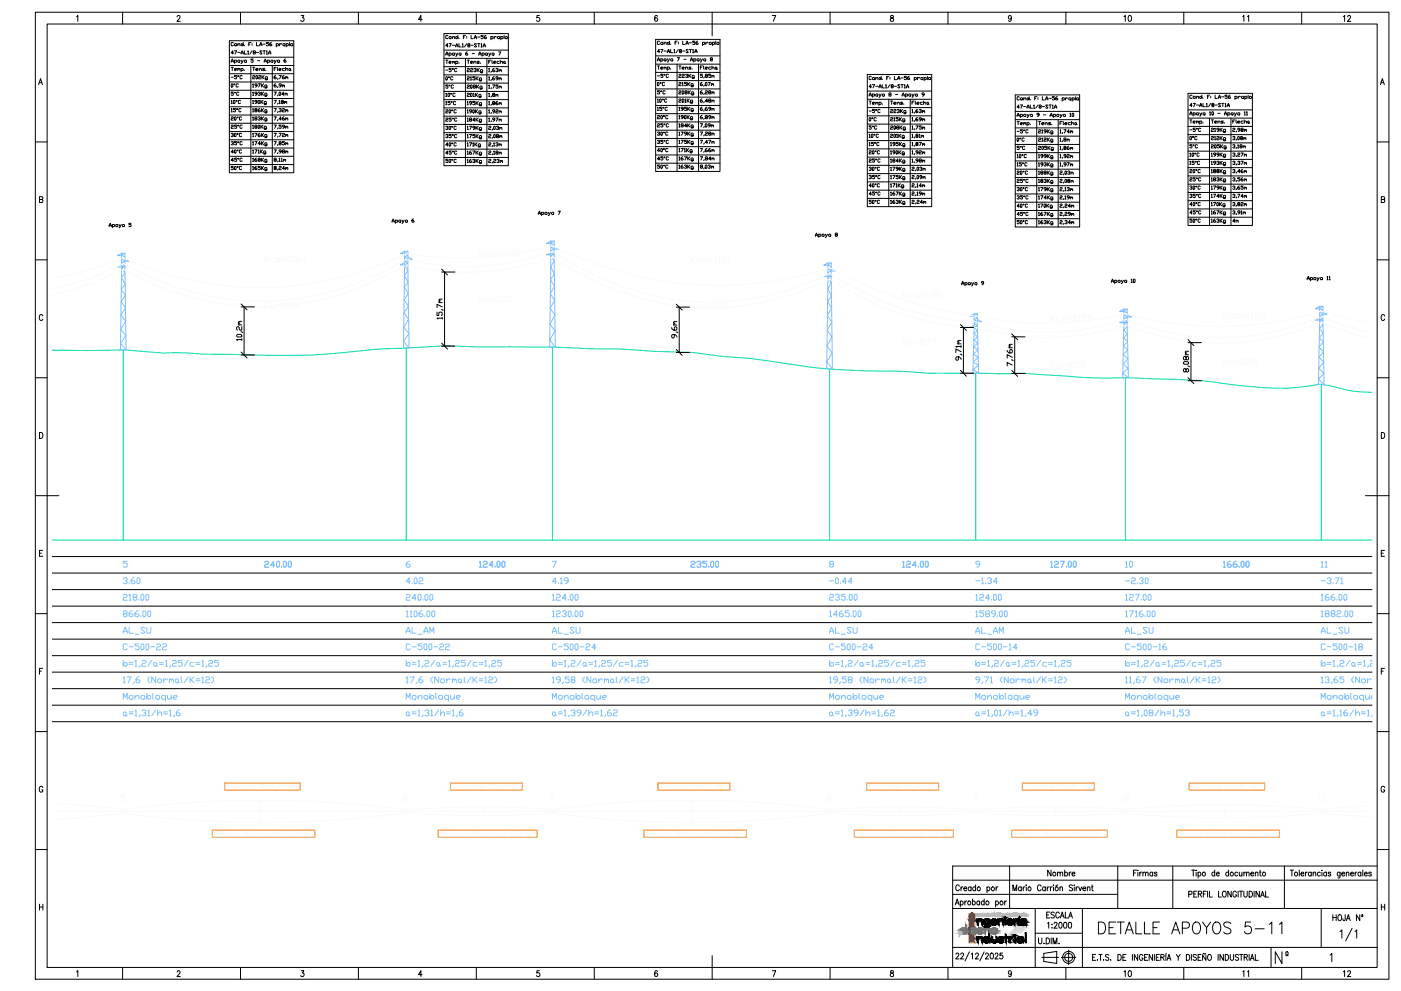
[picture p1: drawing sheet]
<svg xmlns="http://www.w3.org/2000/svg" width="594mm" height="420mm" viewBox="0 0 594 420" stroke-linecap="round" stroke-linejoin="round" font-family="sans-serif">
<defs><g id="words">
<g font-size="8.8">
<text x="464.6" y="397.2">DETALLE APOYOS 5-11</text>
<text x="539.4" y="409.6">Nº</text>
</g>
<g font-size="6.6" fill="#7fbfff">
<text x="51.2" y="270.2">AL_SU</text>
<text x="171.1" y="270.2">AL_AM</text>
<text x="233.2" y="270.2">AL_SU</text>
<text x="350.7" y="270.2">AL_SU</text>
<text x="412.4" y="270.2">AL_AM</text>
<text x="475.9" y="270.2">AL_SU</text>
<text x="559.2" y="270.2">AL_SU</text>
<text x="51.2" y="298.4">Monobloque</text>
<text x="171.1" y="298.4">Monobloque</text>
<text x="233.2" y="298.4">Monobloque</text>
<text x="350.7" y="298.4">Monobloque</text>
<text x="412.4" y="298.4">Monobloque</text>
<text x="475.9" y="298.4">Monobloque</text>
</g>
<g font-size="6.2" fill="#7fbfff">
<text x="51.2" y="284">b=1,2/a=1,25/c=1,25</text>
<text x="171.1" y="284">b=1,2/a=1,25/c=1,25</text>
<text x="233.2" y="284">b=1,2/a=1,25/c=1,25</text>
<text x="350.7" y="284">b=1,2/a=1,25/c=1,25</text>
<text x="412.4" y="284">b=1,2/a=1,25/c=1,25</text>
<text x="475.9" y="284">b=1,2/a=1,25/c=1,25</text>
<text x="51.2" y="291">17,6 (Normal/K=12)</text>
<text x="171.1" y="291">17,6 (Normal/K=12)</text>
<text x="233.2" y="291">19,58 (Normal/K=12)</text>
<text x="350.7" y="291">19,58 (Normal/K=12)</text>
<text x="412.4" y="291">9,71 (Normal/K=12)</text>
<text x="475.9" y="291">11,67 (Normal/K=12)</text>
<text x="233.2" y="305.2">a=1,39/h=1,62</text>
<text x="350.7" y="305.2">a=1,39/h=1,62</text>
<text x="475.9" y="305.2">a=1,08/h=1,53</text>
</g>
<g font-size="5.7">
<text x="475.5" y="10.2">10</text>
<text x="525.6" y="10.2">11</text>
<text x="568.3" y="10.2">12</text>
<text x="188.7" y="136.5" transform="rotate(-90 188.7 136.5)">15,7m</text>
<text x="288.2" y="144.6" transform="rotate(-90 288.2 144.6)">9,6m</text>
<text x="430.4" y="156.3" transform="rotate(-90 430.4 156.3)">7,76m</text>
<text x="505.2" y="159.1" transform="rotate(-90 505.2 159.1)">8,08m</text>
<text x="443.1" y="372.5">Nombre</text>
<text x="442.7" y="390.5">ESCALA</text>
<text x="564.1" y="391.6">HOJA Nº</text>
<text x="475.5" y="415.2">10</text>
<text x="525.6" y="415.2">11</text>
<text x="568.3" y="415.2">12</text>
</g>
<text font-size="5.7" fill="#fafafa" x="291.7" y="132.3">Kc=837</text>
<g font-size="5.7" fill="#7fbfff">
<text x="111.1" y="241.7">240.00</text>
<text x="202.1" y="241.7">124.00</text>
<text x="291.7" y="241.7">235.00</text>
<text x="381.4" y="241.7">124.00</text>
<text x="444.1" y="241.7">127.00</text>
<text x="475.9" y="241.7">10</text>
<text x="517.5" y="241.7">166.00</text>
<text x="559.2" y="241.7">11</text>
<text x="51.2" y="248.7">3.60</text>
<text x="171.1" y="248.7">4.02</text>
<text x="233.2" y="248.7">4.19</text>
<text x="350.7" y="248.7">-0.44</text>
<text x="412.4" y="248.7">-1.34</text>
<text x="475.9" y="248.7">-2.30</text>
<text x="559.2" y="248.7">-3.71</text>
<text x="51.2" y="255.8">218.00</text>
<text x="171.1" y="255.8">240.00</text>
<text x="233.2" y="255.8">124.00</text>
<text x="350.7" y="255.8">235.00</text>
<text x="412.4" y="255.8">124.00</text>
<text x="475.9" y="255.8">127.00</text>
<text x="559.2" y="255.8">166.00</text>
<text x="51.2" y="262.8">866.00</text>
<text x="233.2" y="262.8">1230.00</text>
<text x="350.7" y="262.8">1465.00</text>
<text x="412.4" y="262.8">1589.00</text>
<text x="475.9" y="262.8">1716.00</text>
<text x="559.2" y="262.8">1882.00</text>
<text x="51.2" y="276.6">C-500-22</text>
<text x="171.1" y="276.6">C-500-22</text>
<text x="233.2" y="276.6">C-500-24</text>
<text x="350.7" y="276.6">C-500-24</text>
<text x="412.4" y="276.6">C-500-14</text>
<text x="475.9" y="276.6">C-500-16</text>
<text x="559.2" y="276.6">C-500-18</text>
</g>
<text font-size="4.9" x="196.8" y="32.1">223Kg</text>
<g font-size="4.4">
<text x="96.7" y="34.6">-5°C</text>
<text x="187.7" y="31.8">-5°C</text>
<text x="187.7" y="35.3">0°C</text>
<text x="277.6" y="34.2">-5°C</text>
<text x="295.6" y="30.7">Flecha</text>
<text x="295.6" y="34.2">5,85m</text>
<text x="96.7" y="38.1">0°C</text>
<text x="96.7" y="41.6">5°C</text>
<text x="187.7" y="38.8">5°C</text>
<text x="277.6" y="37.7">0°C</text>
<text x="295.6" y="41.3">6,28m</text>
<text x="96.7" y="45.2">10°C</text>
<text x="187.7" y="45.5">15°C</text>
<text x="277.6" y="48">15°C</text>
<text x="96.7" y="48.7">15°C</text>
<text x="96.7" y="52.2">20°C</text>
<text x="187.7" y="49">20°C</text>
<text x="187.7" y="52.6">25°C</text>
<text x="277.6" y="51.5">20°C</text>
<text x="367.2" y="49">-5°C</text>
<text x="367.2" y="52.6">0°C</text>
<text x="521.4" y="53.6">Flecha</text>
<text x="96.7" y="55.7">25°C</text>
<text x="96.7" y="59.3">30°C</text>
<text x="187.7" y="56.1">30°C</text>
<text x="187.7" y="59.6">35°C</text>
<text x="277.6" y="55">25°C</text>
<text x="277.6" y="58.6">30°C</text>
<text x="367.2" y="56.1">5°C</text>
<text x="430" y="57.5">-5°C</text>
<text x="503.4" y="57.1">-5°C</text>
<text x="521.4" y="57.1">2,98m</text>
<text x="96.7" y="62.8">35°C</text>
<text x="187.7" y="63.1">40°C</text>
<text x="277.6" y="62.1">35°C</text>
<text x="277.6" y="65.6">40°C</text>
<text x="367.2" y="63.1">15°C</text>
<text x="430" y="61">0°C</text>
<text x="430" y="64.6">5°C</text>
<text x="503.4" y="60.3">0°C</text>
<text x="503.4" y="63.9">5°C</text>
<text x="96.7" y="66.3">40°C</text>
<text x="187.7" y="66.7">45°C</text>
<text x="187.7" y="70.2">50°C</text>
<text x="277.6" y="69.1">45°C</text>
<text x="367.2" y="66.7">20°C</text>
<text x="367.2" y="69.9">25°C</text>
<text x="96.7" y="73">50°C</text>
<text x="277.6" y="72.7">50°C</text>
<text x="367.2" y="73.4">30°C</text>
<text x="367.2" y="76.9">35°C</text>
<text x="430" y="75.1">20°C</text>
<text x="503.4" y="74.4">20°C</text>
<text x="503.4" y="78">25°C</text>
<text x="367.2" y="80.4">40°C</text>
<text x="367.2" y="84">45°C</text>
<text x="430" y="78.7">25°C</text>
<text x="430" y="82.2">30°C</text>
<text x="503.4" y="81.5">30°C</text>
<text x="367.2" y="87.5">50°C</text>
<text x="430" y="85.7">35°C</text>
<text x="430" y="89.3">40°C</text>
<text x="503.4" y="85">35°C</text>
<text x="503.4" y="88.5">40°C</text>
<text x="521.4" y="88.5">3,82m</text>
<text x="430" y="92.8">45°C</text>
<text x="503.4" y="92.1">45°C</text>
<text x="503.4" y="95.6">50°C</text>
<text x="521.4" y="95.6">4m</text>
</g>
<g font-size="4">
<text x="96.7" y="24">47-AL1/8-ST1A</text>
<text x="187.7" y="42">10°C</text>
<text x="277.6" y="40.9">5°C</text>
<text x="96.7" y="69.5">45°C</text>
<text x="430" y="96">50°C</text>
</g>
</g></defs>
<!-- layer: Leyenda -->
<path d="M22 236h560M22 243h560M22 250h560M22 257h560M22 264h560M22 271h560M22 278h560M22 285h560M22 292h560M22 299h560M22 306h560" fill="none" stroke="#000" stroke-width=".42"/>
<!-- layer: Perfil -->
<path d="M22 148.5h22a169.9 169.9 0 0 1 25.7 1.2l5.9-.2 9.9 .6 19.7 .4a310.6 310.6 0 0 0 55.3-2.5l9.9-.4a216.9 216.9 0 0 1 35.6-.5l27.6 .1 13.9 .5a388.9 388.9 0 0 1 33.6 1.4l3.9 .1a177.1 177.1 0 0 1 23.7 2.1 443.2 443.2 0 0 1 37.5 4.7 439.3 439.3 0 0 0 37.6 1.5 414.1 414.1 0 0 0 33.6 .8l3.9 .1a355.1 355.1 0 0 1 37.6 1.6l25.6 .4a289 289 0 0 1 43.5 3.3 96.6 96.6 0 0 0 31.6-.8l3.9 .6a59.5 59.5 0 0 0 18.5 2.9M52.3 148.4v80.6M172.3 147.5v81.5M234.3 147.2v81.8M351.8 156.4v72.6M413.8 158.2v70.8M477.3 160.2v68.8M560.3 163v66M22 229h560" fill="none" stroke="#00dda5" stroke-width=".42"/>
<!-- layer: Apoyos -->
<g fill="none" stroke="#7fbfff" stroke-width=".42">
<path d="M51.6 113.2l-.5 35.2h2.4l-2.4-2.8 2.3-3.4-2.2-2.6 2.1-3.4-2-2.7 1.9-2.9-1.8-2.7 1.7-2.7-1.7-2.5 1.7-2.2-1.6-2.8 1.5-2-1.4-2.5h1.4M51.6 112.2l-1.8 1h1.8M51.6 107.4l-1.8 1h1.8M51.6 107.4h1.4M51.6 107.4v5.8M53 107.4l-1.4 .8 1.4 .8-1.4 .9 1.4 .8-1.4 .8 1.4 .9-1.4 .8h1.4M53 109.8l1.8 1h-1.8M53 113.2l.5 35.2M53 107.4v5.8M171.6 112.3l-.5 35.2h2.4l-2.4-2.8 2.3-3.3-2.2-2.6 2.1-3.4-2-2.7 1.9-3-1.9-2.6 1.8-2.7-1.7-2.5 1.7-2.2-1.6-2.8 1.5-2.1-1.4-2.5h1.4M171.6 111.3l-1.8 1h1.8M171.6 106.5l-1.8 1h1.8"/>
<path d="M171.6 106.5h1.4M171.6 106.5v5.8M173 106.5l-1.4 .9 1.4 .8-1.4 .8 1.4 .9-1.4 .8 1.4 .8-1.4 .8h1.4M173 108.9l1.8 1h-1.8M173 112.3l.5 35.2M173 106.5v5.8M233.6 108l-.5 39.2h2.4l-2.4-3.1 2.3-3.7-2.2-3 2.1-3.8-2-2.9 1.9-3.3-1.8-3 1.7-3-1.7-2.8 1.7-2.4-1.6-3.1 1.5-2.3-1.4-2.8h1.4M233.6 107l-1.8 1h1.8M233.6 102.2l-1.8 1h1.8M233.6 102.2h1.4M233.6 102.2v5.8M235 102.2l-1.4 .8 1.4 .9-1.4 .8 1.4 .8-1.4 .9 1.4 .8-1.4 .8h1.4"/>
<path d="M235 104.6l1.8 1h-1.8M235 108l.5 39.2M235 102.2v5.8M351.1 117.3l-.5 39.1h2.4l-2.4-3.1 2.3-3.7-2.2-2.9 2.1-3.8-2-2.9 1.9-3.3-1.8-3 1.7-3-1.7-2.8 1.7-2.4-1.6-3.2 1.5-2.2-1.4-2.8h1.4M351.1 116.3l-1.8 1h1.8M351.1 111.5l-1.8 1h1.8M351.1 111.5h1.4M351.1 111.5v5.8M352.5 111.5l-1.4 .8 1.4 .8-1.4 .9 1.4 .8-1.4 .8 1.4 .9-1.4 .8h1.4M352.5 113.9l1.8 1h-1.8M352.5 117.3l.5 39.1M352.5 111.5v5.8"/>
<path d="M413.1 138.8l-.5 19.4h2.4l-2.4-1.5 2.3-1.8-2.2-1.5 2.1-1.9-2-1.4 1.9-1.7-1.8-1.4 1.7-1.5-1.7-1.4 1.7-1.2-1.6-1.6 1.5-1.1-1.4-1.4h1.4M413.1 137.8l-1.8 1h1.8M413.1 133l-1.8 1h1.8M413.1 133h1.4M413.1 133v5.8M414.5 133l-1.4 .9 1.4 .8-1.4 .8 1.4 .8-1.4 .9 1.4 .8-1.4 .8h1.4M414.5 135.4l1.8 1h-1.8M414.5 138.8l.5 19.4M414.5 133v5.8M476.6 136.8l-.5 23.4h2.4l-2.4-1.9 2.3-2.2-2.2-1.7 2.1-2.3-2-1.8 1.9-1.9-1.8-1.8 1.7-1.8-1.7-1.6 1.7-1.5-1.6-1.9 1.5-1.3-1.4-1.7h1.4M476.6 135.8l-1.8 1h1.8M476.6 131l-1.8 1h1.8"/>
<path d="M476.6 131h1.4M476.6 131v5.8M478 131l-1.4 .9 1.4 .8-1.4 .8 1.4 .8-1.4 .9 1.4 .8-1.4 .8h1.4M478 133.4l1.8 1h-1.8M478 136.8l.5 23.4M478 131v5.8M559.6 135.7l-.5 27.3h2.4l-2.4-2.2 2.3-2.6-2.2-2 2.1-2.7-2-2 1.9-2.3-1.8-2.1 1.7-2.1-1.7-1.9 1.7-1.7-1.6-2.2 1.5-1.6-1.4-1.9h1.4M559.6 134.7l-1.8 1h1.8M559.6 129.9l-1.8 1h1.8M559.6 129.9h1.4M559.6 129.9v5.8M561 129.9l-1.4 .8 1.4 .9-1.4 .8 1.4 .8-1.4 .8 1.4 .9-1.4 .8h1.4"/>
<path d="M561 132.3l1.8 1h-1.8M561 135.7l.5 27.3M561 129.9v5.8M53.9 238h-1.6v.8h1.2l.4 .4v.9l-.4 .4h-.8l-.4-.4M173.5 238h-.4l-.8 .8v1.3l.4 .4h.8l.4-.4-.4-.9h-1.2M234.3 238h1.6l-1.2 2.5M352.2 239.2l-.4-.4 .4-.8h.8l.4 .8-.4 .4h-.8l-.4 .9 .4 .4h.8l.4-.4-.4-.9M415.4 239.2h-1.2l-.4-.4 .4-.8h.8l.4 .4v1.2l-.8 .9h-.4M172.3 259.4l.4-.4v2.5M173.9 259.4l.4-.4v2.5M175.6 259.4l.4-.4 .8 .4v1.6l-.4 .5-.8-.5zM178.9 259h-.4l-.8 .8v1.2l.4 .5h.8l.4-.5-.4-.8h-1.2"/>
<path d="M181 259.4l.4-.4 .9 .4v1.6l-.5 .5-.8-.5zM183.1 259.4l.4-.4 .8 .4v1.6l-.4 .5-.8-.5zM172.3 261.5h.8M173.9 261.5h.9M180.2 261v.5M560.3 280v2.5M572.3 280l-1.6 2.5M582 280l-.9 .4M560.3 287.4l.4-.4v2.5M560.3 296.5v-2.5l.8 1.6 .8-1.6v2.5M560.3 281.6l.8-.8 .8 .4v.9l-.4 .4h-.4zM560.3 289.5h.8"/>
<path d="M561.9 287.4l.5-.4h.8l.4 .4-.4 .8h-.4M562.8 295.2l.4-.4h.8l.4 .4v.9l-.4 .4h-.8l-.4-.4zM562.8 280.8h1.6M562.8 281.6h1.6M563.2 288.2l.4 .4-.4 .9h-.8l-.5-.4M564.9 289.1l-.5 .8M565.3 295.6l.8-.8h.4l.4 .4v1.3M565.3 280.4l.4-.4v2.5M565.3 294.8v1.7M565.3 282.5h.8M566.9 287h-.4l-.8 .8v1.3l.4 .4h.8l.5-.4-.5-.9h-1.2M567.4 282.1l-.5 .8"/>
<path d="M568.2 294.8h.8l.4 .4v.9l-.4 .4h-.8l-.4-.4v-.9zM568.2 280.4l.4-.4h.8l.4 .4-.4 .8h-.8l-.4 .4v.9h1.6M569.8 287h-1.6v.8h1.2l.4 .4v.9l-.4 .4h-.8l-.4-.4M570.3 295.6l.8-.8h.4l.4 .4v.9l-.8 .4zM570.3 294v2.5M572.8 294v2.1l.4 .4M573.2 281.2l.8-.4 .4 .4v.9l-.8 .4-.4-.4zM574 287l-.8 .8v.8l.8 .9M574 295.2l.4-.4h.9l.4 .4v.9l-.4 .4h-.9l-.4-.4zM574.4 282.1l.4 .4M575.7 280.8h1.6M575.7 281.6h1.6"/>
<path d="M576.5 287v2.5l-1.7-2.5v2.5M577.3 288.2l.5-.4h.8l.4 .4v.9l-.4 .4h-.8l-.5-.4zM578.2 295.2l-.4-.4h-.9l-.4 .4v.9l.4 .4h1.3M578.2 280.4l.4-.4v2.5M578.2 294.8v2.5M578.2 282.5h.8M579 294.8v1.3l.4 .4h.5l.8-.9M579.9 287.8v1.7M580.3 282.1l-.4 .8M580.7 294.8v1.7M581.5 288.2l-.8-.4-.8 .8M581.5 295.6h.5"/>
<path d="M582 294.8l-.5 .4v.9l.5 .4M582 281.2l-.9 .4v.9h.9M52.7 301.8l.8 .4v.9l-.4 .4-.8-.4v-.9zM53.5 303.1l.4 .4M54.8 301.8h1.6M54.8 302.6h1.6M57.3 301.4l.4-.4v2.5M57.3 303.5h.8M59.4 303.1l-.5 .8M60.2 301.4l.4-.4h.8l.4 .4-.4 .8h-.4M61.4 302.2l.4 .4-.4 .9h-.8l-.4-.4M62.7 301.4l.4-.4v2.5"/>
<path d="M62.7 303.5h.8M66 301l-1.7 2.5M66.8 302.6l.9-.8h.4l.4 .4v1.3M66.8 301v2.5M69.3 301.8h1.7M69.3 302.6h1.7M71.8 301.4l.5-.4v2.5M71.8 303.5h.9M73.9 303.1l-.4 .8M76 301h-.4l-.8 .8v1.3l.4 .4h.8l.4-.4-.4-.9h-1.2M172.3 302.2l.4-.4 .8 .4v.9l-.4 .4-.8-.4zM173.5 303.1l.4 .4"/>
<path d="M174.8 301.8h1.6M174.8 302.6h1.6M177.3 301.4l.4-.4v2.5M177.3 303.5h.8M179.3 303.1l-.4 .8M180.2 301.4l.4-.4h.8l.4 .8-.8 .4M181.4 302.2l.4 .4-.4 .9h-.8l-.4-.4M182.7 301.4l.4-.4v2.5M182.7 303.5h.8M186 301l-1.7 2.5M186.8 302.6l.9-.8h.4l.4 .4v1.3M186.8 301v2.5"/>
<path d="M189.4 301.8h1.6M189.4 302.6h1.6M191.9 301.4l.4-.4v2.5M191.9 303.5h.8M193.9 303.1l-.4 .8M196 301h-.4l-.8 .8v1.3l.4 .4h.8l.4-.4-.4-.9h-1.2M413.8 302.2l.8-.4 .4 .4v.9l-.8 .4-.4-.4zM415 303.1l.4 .4M416.3 301.8h1.6M416.3 302.6h1.6M418.8 301.4l.4-.4v2.5M418.8 303.5h.8"/>
<path d="M420.9 303.1l-.5 .8M421.7 301.4l.4-.4 .8 .4v1.7l-.4 .4-.8-.4zM423.8 301.4l.4-.4v2.5M423.8 303.5h.8M427.1 301l-1.7 2.5M427.9 302.6l.9-.8h.4l.4 .4v1.3M427.9 301v2.5M430.4 301.8h1.7M430.4 302.6h1.7M432.9 301.4l.4-.4v2.5M432.9 303.5h.9M435 303.1l-.4 .8"/>
<path d="M437.5 302.6h-1.7l1.3-1.6v2.5M440 302.2h-1.2l-.5-.4 .5-.8h.8l.4 .4v1.2l-.8 .9h-.4M560.7 301.8l.8 .4v.9l-.4 .4-.8-.4v-.9zM561.5 303.1l.4 .4M562.8 301.8h1.6M562.8 302.6h1.6M565.3 301.4l.4-.4v2.5M565.3 303.5h.8M567.4 303.1l-.5 .8M568.2 301.4l.4-.4v2.5M568.2 303.5h.8M571.1 301h-.4l-.9 .8v1.3l.5 .4h.8l.4-.4-.4-.9h-1.3"/>
<path d="M574 301l-1.7 2.5M574.8 302.6l.9-.8h.4l.4 .4v1.3M574.8 301v2.5M577.3 301.8h1.7M577.3 302.6h1.7M579.9 301.4l.4-.4v2.5M579.9 303.5h.8M581.9 303.1l-.4 .8"/>
</g>
<!-- layer: Tendido -->
<g fill="none" stroke="#000" stroke-width=".42">
<path d="M97.3 17.3h27.3v56h-27.3zM99 18.2l-.3-.2-.7 .2v1l.3 .2 .7-.2M99.7 18.5l.7 .2-.3 .7-.7-.2zM100.8 19l.7-.5 .2 .9M100.8 18.5v.9M102.4 18.5l.7 .5-.4 .4-.5-.2zM103.1 18v1.4M103.6 19.2v.2M105.5 18.7h.5M106.4 18h-.9v1.4M106.9 18.5v.2M106.9 19v.2"/>
<path d="M108.8 18v1.4h.9M110.2 19.4l.4-1.4 .5 1.4M110.2 19h.9M111.5 18.7h1M113.9 18h-1v.5h.7l.3 .7-.3 .2-.7-.2M115.1 18l-.7 .5v.7l.2 .2 .7-.2-.2-.5h-.7M117.2 18.7l.2-.2 .7 .2-.2 .7h-.7M117.2 18.5v1.4M118.6 18.5v.9M119.5 18.7l-.5-.2-.4 .5M120.2 18.5l.7 .2-.3 .7-.6-.2zM121.3 18.7l.3-.2 .7 .2-.3 .7h-.7"/>
<path d="M121.3 18.5v1.4M122.7 18v.2M122.7 18.5v.9M123.4 18.5l.8 .2-.3 .7-.7-.2zM188.3 14.2h27.3v56.1h-27.3zM189.9 15.2l-.2-.2-.7 .2v1l.3 .2 .6-.2M189.9 19.4h-.9l.7-.9v1.4M190.4 15.7l.7-.2 .2 .7-.7 .2zM190.4 18.5h.9l-.7 1.4M191.8 15.9l.7-.4 .3 .9M191.8 15.5v.9M191.8 19.2h1"/>
<path d="M193.2 15.7l.5-.2 .5 .4-.7 .5zM193.2 19.9l.5-1.4 .5 1.4M193.2 19.4h1M194.2 15v1.4M194.6 18.5v1.4h1M194.6 16.2v.2M196 18.7l.3-.2v1.4M196 19.9h.5M196.5 15.7h.5M197.4 15h-.9v1.4M197.9 15.5v.2M197.9 15.9v.3"/>
<path d="M197.9 18.5l-.9 1.4M198.6 19.2l-.2-.5 .7-.2 .2 .5-.9 .4 .2 .5 .7-.2-.2-.5M199.7 15v1.4h1M199.7 19.2h1M201.1 16.4l.5-1.4 .5 1.4M201.1 15.9h1M202.1 18.7l-.3-.2-.7 .2 1 1-.3 .2-.7-.2M202.6 15.7h.9M202.6 18.5h.9M203 18.5v1.4M204 18.7l.2-.2v1.4M204 19.9h.4"/>
<path d="M204.9 15h-.9v.5l.9 .2-.2 .7-.7-.2M204.9 19.9l.5-1.4 .4 1.4M204.9 19.4h.9M206.1 15l-.7 .5v.7l.7 .2 .2-.2-.2-.5h-.7M208.2 15.7l.2-.2 .7 .2-.2 .7h-.7M208.2 15.5v1.4M209.5 15.5v.9M210.5 15.7l-.5-.2-.5 .4M210.9 15.7l.7-.2 .3 .7-.7 .2zM212.4 15.7l.2-.2 .7 .2-.2 .7h-.7M212.4 15.5v1.4M213.8 15v.2"/>
<path d="M213.8 15.5v.9M214.2 15.7l.7-.2 .3 .7-.7 .2zM278 16.7h27.3v56h-27.3zM279.7 17.7l-.2-.3-.7 .3v.9l.2 .3 .7-.3M280.2 18.1l.7-.2 .2 .7-.7 .3zM281.6 18.4l.7-.5 .2 1M281.6 17.9v1M283 18.1l.4-.2 .5 .5-.7 .5zM283.9 17.4v1.5M284.4 18.6v.3M286.2 18.1h.5M287.2 17.4h-1v1.5"/>
<path d="M287.6 17.9v.2M287.6 18.4v.2M289.5 17.4v1.5h.9M290.9 18.9l.5-1.5 .4 1.5M290.9 18.4h.9M292.3 18.1h.9M294.6 17.4h-.9v.5l.9 .2-.2 .8-.7-.3M295.8 17.4l-.7 .5v.7l.7 .3 .2-.3-.2-.5h-.7M297.9 18.1l.2-.2 .7 .2-.2 .8h-.7M297.9 17.9v1.4M299.3 17.9v1M300.2 18.1l-.4-.2-.5 .5"/>
<path d="M300.7 18.1l.7-.2 .2 .7-.7 .3zM302.1 18.1l.2-.2 .7 .2-.2 .8h-.7M302.1 17.9v1.4M303.5 17.4v.3M303.5 17.9v1M304 18.1l.7-.2 .2 .7-.7 .3zM97.3 24.3h27.3M97.3 27.8h27.3M97.3 31.3h27.3M97.3 34.8h27.3M97.3 38.3h27.3M98 26.4l.5-1.4 .5 1.4"/>
<path d="M98 26h1M98 28.5h1M98.5 28.5v1.4M99.4 25.7l.3-.2 .7 .2-.3 .7h-.7M99.4 29.5h.7l.3-.3-.3-.2-.7 .2v.5l.7 .2M99.4 25.5v1.4M100.8 29.2l.2-.2 .3 .5M100.8 29v.9M101 25.5l.7 .2-.2 .7-.7-.2zM101.3 29.2l.2-.2 .2 .2v.7M102.2 29.2l.2-.2 .7 .2-.2 .7h-.7M102.2 25.5l.5 .9"/>
<path d="M102.2 29v1.4M103.1 25.5l-.9 1.4M103.6 25.7l.7-.2 .3 .7-.7 .2zM106.4 27.8v45.5M107.1 32.3l.3-.3 .7 .3-.3 .4-.7 .3v.4h1M107.1 35.8l.3-.3v1.4M107.1 39.3l.3-.3v1.4M107.1 28.5h1M107.1 36.9h.5M107.4 25h-1v.5h.7l.3 .7-.3 .2-.7-.2M107.6 28.5v1.4M108.5 29.5h.7l.3-.3-.3-.2-.7 .2v.5l.7 .2"/>
<path d="M108.8 32l.4 .3-.2 1.1-.5-.2zM109 36.2h-.7l-.2-.2 .2-.5 .7 .3v.6l-.7 .5M109 39.7h-.7l-.2-.2 .2-.5 .7 .3v.7l-.7 .4M109.2 25.7h1M109.5 35.5h.9l-.7 1.4M109.5 39.3l.7-.3 .2 .5-.5 .2M109.7 32.3l.2-.3 .7 .3-.2 .4-.7 .3v.4h.9M109.9 29.5l.7-.5 .2 .9M109.9 29v.9M110.2 39.7l.2 .3-.2 .4-.7-.2M110.8 35.5v1.4M110.8 39v1.4"/>
<path d="M111.1 32v1.4M111.1 36.2l.7 .7M111.1 39.7l.7 .7M111.3 32.7l.7 .7M111.8 35.5l-1 .7M111.8 39l-1 .7M112 26.4l.5-1.4 .4 1.4M112 32l-.9 .7M112 26h.9M112.2 29l-.9 .2 .9 .5-.9 .2M112.7 29.7v.2M113.2 36.9l-1-.2 .3-.7 .7 .2v.9l-.3 .3-.7-.3"/>
<path d="M113.4 25.7l.2-.2 .8 .2-.3 .7h-.7M113.4 33.4l-.9-.2 .2-.7 .7 .2v1l-.2 .2-.7-.2M113.4 25.5v1.4M115.1 25.5l.7 .2-.3 .7-.7-.2zM115.5 27.8v45.5M116.2 39h1l-.7 1.4M116.2 25.5l.5 .9M116.2 29.2h.5M116.9 32l-.7 .5v.7l.7 .2 .3-.2-.3-.5h-.7M116.9 35.5l-.7 .5v.7l.7 .2 .3-.2-.3-.5h-.7M117.2 25.5l-1 1.4M117.2 28.5h-1v1.4"/>
<path d="M117.6 28.5l.3 1.4M117.9 25.5l.7 .2-.3 .7-.7-.2zM117.9 33.2l-.3 .5M117.9 36.7l-.3 .4M118.3 29.5h.7l.3-.3-.3-.2-.7 .2v.5l.7 .2M118.3 32h1l-.7 1.4M118.6 39l.4 .3-.2 1.1-.5-.2zM119.3 36.2h-.7l-.3-.2 .3-.5 .7 .3v.6l-.7 .5M119.7 36.2l.3-.2 .2 .4M119.7 36v.9M120.2 36.2l.2-.2 .2 .2v.7M120.4 32l-.7 .5v.7l.7 .2 .2-.2-.2-.5h-.7"/>
<path d="M120.4 40h-.9l.7-1v1.4M120.6 29l-.9 .2 .3 .7h.6M120.9 39.7l.2-.2 .2 .5M120.9 39.5v.9M121.1 25l-.7 .5v.7l.7 .2 .2-.2-.2-.5h-.7M121.1 29.5l.7-.5 .2 .9M121.1 32.7l.2-.2 .3 .5M121.1 28.5v1.4M121.1 32.5v.9M121.3 39.7l.3-.2 .2 .2v.7M121.6 32.7l.2-.2 .2 .2v.7M122.7 29l.5 .2-.2 .7-.5-.2z"/>
<path d="M123.2 29.7l.2 .2M188.3 21.3h27.3M188.3 24.7h27.3M188.3 28.3h27.3M188.3 31.8h27.3M188.3 35.2h27.3M188.3 38.8h27.3M189 23.4l.5-1.4 .4 1.4M189 22.9h.9M189 25.5h.9M189.5 25.5v1.4M190.4 22.7l.2-.2 .7 .2-.2 .7h-.7"/>
<path d="M190.4 26.4h.7l.2-.2-.2-.2-.7 .2 .2 .7h.5M190.4 22.5v1.4M191.8 26.2l.2-.2 .3 .4M191.8 26v.9M192 22.5l.8 .2-.3 .7-.7-.2zM192.3 26.2l.2-.2 .3 .2v.7M193.2 26.2l.3-.2 .7 .2-.3 .7h-.7M193.2 22.5l.5 .9M193.2 26v1.4M194.2 22.5l-1 1.4M194.6 26.7v.2M194.9 22.5l.7 .2-.3 .7-.7-.2z"/>
<path d="M197.4 24.7v45.6M198.1 22l-.7 .5v.7l.7 .2 .3-.5-1-.2M198.1 32.7l.3-.2 .7 .2-.3 .5-.7 .2v.5h1M198.1 36.2l.3-.2 .7 .2-.3 .5-.7 .2v.5h1M198.1 39.8l.3-.3 .7 .3-.3 .4-.7 .2v.5h1M198.1 25.5h1M198.6 25.5v1.4M199.5 26.4h.7l.2-.2-.2-.2-.7 .2 .2 .7h.5M199.5 32.7l.2-.2v1.4M199.5 36.2l.2-.2 .5 .2-.2 1.2-.5-.2zM199.5 39.8l.2-.3 .5 .3-.2 1.1-.5-.2zM199.5 33.9h.5"/>
<path d="M200.2 22.7h.9M200.7 39.8l.2-.3v1.4M200.9 26.4l.7-.4 .2 .9M200.9 36.7l-.2-.2 .2-.5 .7 .2-.2 .5-.7 .2 .2 .5 .7-.2-.2-.5M200.9 26v.9M201.4 32.5h-1v.5l1 .2-.3 .7-.7-.2M201.6 39.5v1.4M201.8 32.5v1.4M202.1 33.2l.7 .7M202.1 36v1.4M202.3 36.7l.7 .7M202.6 39.5l-1 .7"/>
<path d="M203 23.4l.5-1.4 .5 1.4M203 36l-.9 .7M203 22.9h1M203.3 26l-1 .2 .7 .2 .3 .3-.3 .2h-.7M204.2 33.9l-.9-.2 .2-.7 .7 .2v.9l-.2 .3-.7-.3M204.4 22.7l.3-.2 .7 .2-.3 .7h-.7M204.4 37.4l-.9-.2 .2-.7 .7 .2v.9l-.2 .3-.7-.3M204.4 22.5v1.4M205.8 22.7l.7-.2 .3 .7-.7 .2zM206.5 24.7v45.6M207.2 29.3l.3-.3v1.4M207.2 32.7l.3-.2v1.4"/>
<path d="M207.2 36.2l.3-.2v1.4M207.2 39.8l.3-.3v1.4M207.2 22.5l.5 .9M207.2 26.2h.5M207.2 30.4h.5M207.2 33.9h.5M207.2 37.4h.5M208.2 22.5l-1 1.4M208.2 25.5h-1v1.4M208.4 30.2l-.2 .4M208.4 33.7l-.2 .4M208.4 37.2l-.2 .4"/>
<path d="M208.6 25.5l.3 1.4M208.9 22.5l.6 .2-.2 .7-.7-.2zM208.9 36h.9l-.7 1.4M209.3 26.4h.7l.2-.2-.2-.2-.7 .2 .2 .7h.5M209.5 29l-.6 .5v.7l.2 .2 .7-.2-.3-.5h-.6M209.5 32.5l-.6 .5v.7l.6 .2 .3-.5-.9-.2M210.2 29.3l.7-.3 .3 .5-.5 .2M210.2 40v.9M210.9 29.7l.3 .3-.3 .4-.7-.2M211.2 33.2h-.7l-.3-.5 .3-.2 .7 .2v.7l-.7 .5M211.2 36h-1v.5l1 .2-.3 .7-.7-.2M211.4 22h1l-.8 1.4"/>
<path d="M211.6 26l-.9 .2 .2 .7h.7M211.6 29.7l.3-.2 .2 .5M211.6 33.2l.3-.2 .2 .4M211.6 36.7l.3-.2 .2 .4M211.6 29.5v.9M211.6 33v.9M211.6 36.5v.9M212.1 26.4l.7-.4 .3 .9M212.1 29.7l.3-.2 .2 .2v.7M212.1 33.2l.3-.2 .2 .2v.7M212.1 36.7l.3-.2 .2 .2v.7M212.1 25.5v1.4"/>
<path d="M213.8 26l.4 .2-.2 .7-.5-.2zM214.2 26.7l.3 .2M278 23.7h27.3M278 27.2h27.3M278 30.7h27.3M278 34.2h27.3M278 37.7h27.3M278.8 25.8l.4-1.4 .5 1.4M278.8 25.4h.9M278.8 28h.9M279.2 28v1.4M279.7 21.9h-.9l.7-.9v1.4"/>
<path d="M280.2 21h.9l-.7 1.4M280.2 25.1l.2-.2 .7 .2-.2 .7h-.7M280.2 28.9h.7l.2-.2-.2-.3-.7 .3v.4l.7 .3M280.2 24.9v1.4M281.6 28.7l.2-.3 .2 .5M281.6 28.4v1M281.6 21.7h.9M281.8 24.9l.7 .2-.2 .7-.7-.2zM282 28.7l.3-.3 .2 .3v.7M283 22.4l.4-1.4 .5 1.4M283 28.7l.2-.3 .7 .3-.2 .7h-.7M283 21.9h.9"/>
<path d="M283 24.9l.4 .9M283 28.4v1.4M283.9 24.9l-.9 1.4M284.4 21v1.4h.9M284.4 25.1l.7-.2 .2 .7-.7 .2zM284.4 29.1v.3M285.8 21.2l.2-.2v1.4M285.8 22.4h.4M287.1 27.2v45.5M287.2 24.4h.9l-.7 1.4M287.6 21l-.9 1.4M287.9 31.7l.2-.2 .7 .2-.2 .5-.7 .2v.5h.9"/>
<path d="M287.9 35.2l.2-.3 .7 .3-.2 .4-.7 .3v.4h.9M287.9 38.7l.2-.2 .7 .2-.2 .5-.7 .2v.5h.9M287.9 28h.9M288.3 21.7l-.2-.3 .2-.4h.5l.2 .4-.7 .3-.2 .4 .7 .3 .2-.3-.2-.4M288.3 28v1.4M289.3 28.9h.7l.2-.2-.2-.3-.7 .3 .2 .7h.5M289.3 31.7l.2-.2 .7 .2-.2 .5-.7 .2v.5h.9M289.3 35.2l.2-.3v1.4M289.3 38.7l.2-.2 .5 .2-.3 1.2-.4-.3zM289.3 36.3h.4M289.5 21.7h.9M290 25.1h.9"/>
<path d="M290.7 28.9l.7-.5 .2 1M290.7 31.7l.7-.2 .2 .4-.5 .3M290.7 39.2l-.3-.3 .3-.4h.4l.3 .4-.7 .3-.3 .4 .7 .3 .3-.3-.3-.4M290.7 28.4v1M291.1 34.9h-.9v.5l.9 .2-.2 .7-.7-.2M291.4 32.2l.2 .2-.2 .5-.7-.3M291.6 34.9v1.4M291.8 21.2l-.7-.2-.2 .2 .9 .9-.2 .3-.7-.3M291.8 35.6l.7 .7M291.8 38.5v1.4M292.1 31.5v1.4M292.1 39.2l.7 .7"/>
<path d="M292.3 21h.9M292.3 32.2l.7 .7M292.5 34.9l-.9 .7M292.8 25.8l.4-1.4 .5 1.4M292.8 38.5l-1 .7M292.8 21v1.4M292.8 25.4h.9M293 28.4h-.7l-.2 .3 .2 .2 .7 .2-.9 .3M293 31.5l-.9 .7M293.5 29.1v.3M293.7 21.2l.2-.2v1.4M293.7 22.4h.5"/>
<path d="M293.9 36.3l-.9-.2 .2-.7 .7 .2v1l-.2 .2-.7-.2M294.2 25.1l.2-.2 .7 .2-.2 .7h-.7M294.2 39.9l-1-.3 .3-.7 .7 .3v.9l-.3 .2-.7-.2M294.2 24.9v1.4M294.4 32.9l-.9-.3 .2-.7 .7 .3v.9l-.2 .2-.7-.2M294.6 22.4l.5-1.4 .5 1.4M294.6 21.9h1M295.8 24.9l.7 .2-.2 .7-.7-.2zM296.2 27.2v45.5M297 24.9l.4 .9M297.7 34.9l-.7 .5v.7l.2 .2 .7-.2-.2-.5h-.7M297.9 24.9l-.9 1.4"/>
<path d="M298.6 24.9l.7 .2-.2 .7-.7-.2zM298.6 36.1l-.2 .5M299.3 34.9l.5 .3-.3 1.1-.4-.2zM300.2 34.9h1l-.7 1.4M301.4 25.1l-.2-.2 .2-.5h.5l.2 .5-.7 .2-.2 .5 .7 .2 .2-.2-.2-.5M301.6 35.6l.3-.2 .2 .5M301.6 35.4v.9M302.1 35.6l.2-.2 .3 .2v.7M367.8 31.6h27.3v56h-27.3zM367.8 38.6h27.3M369.5 32.6l-.3-.2-.7 .2v.9l.3 .3 .7-.3M369.5 36.8h-1l.7-.9v1.4"/>
<path d="M369.9 33.1l.7-.3 .3 .7-.7 .3zM369.9 35.9h1l-.7 1.4M369.9 39.8v1.4M371.3 33.3l.7-.5 .3 1M371.3 32.8v1M371.3 36.6h1M372.7 37.3l.5-1.4 .5 1.4M372.7 36.8h1M372.7 39.8l.5 1M373 32.8l.7 .5-.5 .5-.5-.3zM373.7 39.8l-1 1.4M373.7 32.4v1.4"/>
<path d="M374.1 35.9v1.4h1M374.1 33.5v.3M375.5 36.1l.3-.2v1.4M375.5 37.3h.5M376 33.1h.4M376.9 32.4h-.9v1.4M377.4 32.8v.3M377.4 33.3v.2M377.4 35.9l-1 1.4M378.1 36.6l-.2-.3 .2-.4h.5l.2 .4-.7 .3-.2 .4 .7 .3 .2-.3-.2-.4M379.3 32.4v1.4h.9M379.3 36.6h.9"/>
<path d="M380.7 33.8l.4-1.4 .5 1.4M380.7 33.3h.9M381.6 36.1l-.7-.2-.2 .2 .9 .9-.2 .3-.7-.3M382.1 33.1h.9M382.1 35.9h.9M382.5 35.9v1.4M383.5 36.1l.2-.2v1.4M383.5 37.3h.4M383.9 39.8v1.4M384.4 32.4h-.9v.4l.9 .3-.2 .7-.7-.3M384.4 37.3l.5-1.4 .4 1.4M384.4 36.8h.9"/>
<path d="M385.6 32.4l-.7 .4v.7l.2 .3 .7-.3-.2-.4h-.7M386.7 39.8l.5 1M387.7 33.1l.2-.3 .7 .3-.2 .7h-.7M387.7 39.8l-1 1.4M387.7 32.8v1.4M389.1 32.8v1M390 33.1l-.5-.3-.4 .5M390.5 33.1l.7-.3 .2 .7-.7 .3zM391.9 33.1l.2-.3 .7 .3-.2 .7h-.7M391.9 32.8v1.4M393.3 32.4v.2M393.3 32.8v1"/>
<path d="M394 32.8l.7 .3-.3 .7-.7-.3zM503.8 39.6h27.3v56h-27.3zM97.3 41.8h27.3M97.3 45.3h27.3M97.3 48.8h27.3M97.3 52.3h27.3M97.3 55.8h27.3M97.3 59.3h27.3M107.1 42.8l.3-.3v1.4M107.1 46.2l.3-.2v1.4M107.1 49.8l.3-.3v1.4M107.1 53.3l.3-.3v1.4"/>
<path d="M107.1 56.7l.3-.2v1.4M107.1 40.4h.5M107.1 43.9h.5M107.1 47.4h.5M107.1 50.9h.5M107.1 54.4h.5M107.1 57.9h.5M108.1 56.5h.9l-.7 1.4M108.3 46.7l-.2-.5 .7-.2 .2 .5-.9 .4 .2 .5 .7-.2-.2-.5M108.3 50.2l-.2-.2 .2-.5h.5l.2 .5-.7 .2-.2 .5 .7 .2 .2-.2-.2-.5M108.3 53.7l-.2-.2 .2-.5h.5l.2 .5-.7 .2-.2 .5 .7 .2 .2-.2-.2-.5M109 43.2h-.7l-.2-.2 .2-.5 .7 .3v.7l-.7 .4"/>
<path d="M109.5 49.8l.7-.3 .2 .5-.5 .2M109.7 42.5l.5 .3-.3 1.1-.4-.2zM109.7 53l.5 .3-.3 1.1-.4-.2zM110.2 46l-.7 .5v.7l.7 .2 .2-.5-.9-.2M110.2 50.2l.2 .3-.2 .4-.7-.2M110.2 56.5l-.7 .5v.7l.2 .2 .7-.2-.2-.5h-.7M110.6 42.5v1.4M110.6 53v1.4M110.8 46v1.4M110.8 49.5v1.4M110.8 56.5v1.4M110.8 43.2l.7 .7"/>
<path d="M110.8 53.7l.7 .7M111.1 46.7l.7 .7M111.1 50.2l.7 .7M111.1 57.2l.7 .7M111.5 42.5l-.9 .7M111.5 53l-.9 .7M111.8 46l-1 .7M111.8 49.5l-1 .7M111.8 56.5l-1 .7M112.9 43.9l-.9-.2 .2-.7 .7 .2v1l-.2 .2-.7-.2M112.9 54.4l-.9-.2 .2-.7 .7 .2v1l-.2 .2-.7-.2M113.2 40.4l-1-.2 .3-.7 .7 .2v1l-.3 .2-.7-.2"/>
<path d="M113.2 47.4l-1-.2 .3-.7 .7 .2v1l-.3 .2-.7-.2M113.2 50.9l-1-.2 .3-.7 .7 .2v1l-.3 .2-.7-.2M113.2 57.9l-1-.2 .3-.7 .7 .2v1l-.3 .2-.7-.2M116.2 42.5h1l-.7 1.4M116.2 46h1l-.7 1.4M116.2 49.5h1l-.7 1.4M116.2 53h1l-.7 1.4M116.2 56.5h1l-.7 1.4M117.9 40.2l-.3 .5M117.9 43.7l-.3 .5M117.9 47.2l-.3 .5M117.9 50.7l-.3 .5"/>
<path d="M117.9 54.2l-.3 .5M117.9 57.7l-.3 .5M118.3 42.8l.3-.3v1.4M118.3 46.2l.7-.2 .3 .5-.5 .2M118.3 56.5h1l-.7 1.4M118.3 43.9h.5M119 46.7l.3 .2-.3 .5-.7-.2M119.3 50.5h-1l.7-1v1.4M119.3 53h-1v.5l1 .2-.3 .7-.7-.2M119.5 43.2l-.2-.2 .2-.5h.5l.2 .5-.7 .2-.2 .5 .7 .2 .2-.2-.2-.5M119.7 46.2l.3-.2 .6 .2-.2 .5-.7 .2v.5h.9M119.7 56.7l.3-.2 .6 .2-.2 .5-.7 .3v.4h.9"/>
<path d="M120.4 49.5l-.7 .5v.7l.3 .2 .6-.2-.2-.5h-.7M120.6 43.2l.3-.2 .2 .5M120.6 53.7h-.6l-.3-.2 .3-.5 .6 .3v.7l-.6 .4M120.6 43v.9M121.1 43.2l.2-.2 .3 .2v.7M121.1 46.7l.2-.2 .3 .4M121.1 50.2l.2-.2 .3 .5M121.1 53.7l.2-.2 .3 .5M121.1 57.2l.2-.2 .3 .5M121.1 46.5v.9M121.1 50v.9M121.1 53.5v.9"/>
<path d="M121.1 57v.9M121.6 46.7l.2-.2 .2 .2v.7M121.6 50.2l.2-.2 .2 .2v.7M121.6 53.7l.2-.2 .2 .2v.7M121.6 57.2l.2-.2 .2 .2v.7M188.3 42.2h27.3M188.3 45.7h27.3M188.3 49.3h27.3M188.3 52.7h27.3M188.3 56.3h27.3M188.3 59.8h27.3M198.1 43.2l.3-.2v1.4"/>
<path d="M198.1 46.7l.3-.2v1.4M198.1 50.2l.3-.2v1.4M198.1 53.7l.3-.2v1.4M198.1 57.2l.3-.2v1.4M198.1 44.4h.5M198.1 47.9h.5M198.1 51.4h.5M198.1 54.9h.5M198.1 58.4h.5M199.1 53.5h.9l-.7 1.4M199.1 57h.9l-.7 1.4M199.3 50.7l-.2-.2 .2-.5 .7 .2-.3 .5-.6 .2 .2 .5 .7-.2-.3-.5"/>
<path d="M200 43.7h-.7l-.2-.2 .2-.5 .7 .2v.7l-.7 .5M200 47.2h-.7l-.2-.2 .2-.5 .7 .2v.7l-.7 .5M200.4 46.7l.3-.2 .4 .2-.2 1.2-.5-.2zM200.7 40.9h.4M201.4 43h-1v.5l1 .2-.3 .7-.7-.2M201.4 50.9h-1l.7-.9v1.4M201.4 54.2h-.7l-.3-.5 .3-.2 .7 .2v.7l-.7 .5M201.4 57h-1v.5l1 .2-.3 .7-.7-.2M201.6 46.5v1.4M201.8 43v1.4M201.8 50v1.4M201.8 53.5v1.4"/>
<path d="M201.8 57v1.4M201.8 40.2l.8 .7M201.8 47.2l.8 .7M202.1 43.7l.7 .7M202.1 50.7l.7 .7M202.1 54.2l.7 .7M202.1 57.7l.7 .7M202.6 46.5l-1 .7M202.8 43l-1 .7M202.8 50l-1 .7M202.8 53.5l-1 .7M202.8 57l-1 .7"/>
<path d="M204 40.9l-1-.2 .3-.7 .7 .2v.9l-.3 .3-.7-.3M204 47.9l-1-.2 .3-.7 .7 .2v.9l-.3 .3-.7-.3M204.2 44.4l-.9-.2 .2-.7 .7 .2v.9l-.2 .3-.7-.3M204.2 51.4l-.9-.2 .2-.7 .7 .2v.9l-.2 .3-.7-.3M204.2 54.9l-.9-.2 .2-.7 .7 .2v.9l-.2 .3-.7-.3M204.2 58.4l-.9-.2 .2-.7 .7 .2v1l-.2 .2-.7-.2M207.2 43.2l.3-.2v1.4M207.2 46.7l.3-.2v1.4M207.2 50.2l.3-.2v1.4M207.2 53.7l.3-.2 .7 .2-.3 .5-.7 .2v.5h1M207.2 57.2l.3-.2 .7 .2-.3 .5-.7 .3v.4h1M207.2 40.9h.5"/>
<path d="M207.2 44.4h.5M207.2 47.9h.5M207.2 51.4h.5M208.4 40.7l-.2 .4M208.4 44.2l-.2 .4M208.4 47.7l-.2 .4M208.4 51.2l-.2 .4M208.9 54.7l-.3 .4M208.9 58.2l-.3 .5M209.1 40.2l-.2-.2 .2-.5h.4l.3 .5-.7 .2-.2 .5 .6 .2 .3-.2-.3-.5M209.1 43.7l-.2-.2 .2-.5h.4l.3 .5-.7 .2-.2 .5 .6 .2 .3-.2-.3-.5M209.3 53.7l.2-.2 .5 .2-.2 1.2-.5-.2z"/>
<path d="M209.3 57.2l.2-.2 .5 .2-.2 1.2-.5-.2zM209.8 47.2h-.7l-.2-.5 .2-.2 .7 .2v.7l-.7 .5M209.8 50.7h-.7l-.2-.5 .2-.2 .7 .2v.7l-.7 .5M210.2 40.2l.3-.2 .2 .4M210.2 46.7l.3-.2 .7 .2-.3 .5-.7 .2v.5h1M210.2 50h1l-.7 1.4M210.5 53.7l.2-.2 .7 .2-.5 .5M210.7 40.2l.2-.2 .3 .2v.7M210.7 57.7l-.2-.2 .2-.5 .7 .2-.2 .5-.7 .3 .2 .4 .7-.2-.2-.5M210.9 43l-.7 .5v.7l.3 .2 .7-.2-.3-.5h-.7M211.2 54.2l.2 .2-.2 .5-.7-.2M211.6 43.7l.3-.2 .2 .4"/>
<path d="M211.6 47.2l.3-.2 .2 .4M211.6 50.7l.3-.2 .2 .4M211.6 43.5v.9M211.6 47v.9M211.6 50.5v.9M211.9 54.2l.2-.2 .3 .4M211.9 57.7l.2-.2 .3 .5M211.9 54v.9M211.9 57.5v.9M212.1 43.7l.3-.2 .2 .2v.7M212.1 47.2l.3-.2 .2 .2v.7M212.1 50.7l.3-.2 .2 .2v.7"/>
<path d="M212.4 54.2l.2-.2 .2 .2v.7M212.4 57.7l.2-.2 .2 .2v.7M278 41.2h27.3M278 44.7h27.3M278 48.2h27.3M278 51.7h27.3M278 55.2h27.3M278 58.7h27.3M278.8 42.2l.2-.2v1.3M279.9 42l.5 .2-.2 1.1-.5-.2zM280.9 42.2l.2-.2 .2 .2-.2 .2zM282.7 42.2l-.2-.2-.7 .2v.9l.2 .2 .7-.2"/>
<path d="M287.9 42.2l.2-.2 .7 .2-.2 .5-.7 .2v.4h.9M287.9 45.7l.2-.3v1.4M287.9 49.2l.2-.2v1.4M287.9 52.7l.2-.2v1.3M287.9 56.2l.2-.3v1.5M287.9 59.7l.2-.2v1.4M287.9 46.8h.4M287.9 50.4h.4M287.9 53.8h.4M287.9 57.4h.4M288.8 55.9h.9l-.7 1.5M288.8 59.5h.9l-.7 1.4"/>
<path d="M289 53.1l-.2-.4 .7-.2 .2 .4-.9 .5 .2 .4 .7-.2-.2-.5M289.3 42.2l.2-.2 .5 .2-.3 1.1-.4-.2zM289.7 46.1h-.7l-.2-.4 .2-.3 .7 .3v.7l-.7 .4M289.7 49.7h-.7l-.2-.5 .2-.2 .7 .2v.7l-.7 .5M290.2 49.2l.2-.2 .5 .2-.2 1.2-.5-.3zM290.4 42.2l.3-.2v1.3M290.4 43.3h.5M291.1 45.4h-.9v.5l.9 .2-.2 .7-.7-.2M291.1 53.4h-.9l.7-.9v1.3M291.1 56.7h-.7l-.2-.3 .2-.5 .7 .3v.7l-.7 .5M291.1 59.5h-.9v.4l.9 .3-.2 .7-.7-.3M291.4 42v1.3"/>
<path d="M291.4 49v1.4M291.6 45.4v1.4M291.6 52.5v1.3M291.6 55.9v1.5M291.6 59.5v1.4M291.6 42.7l.7 .6M291.6 49.7l.7 .7M291.8 46.1l.7 .7M291.8 53.1l.7 .7M291.8 56.7l.7 .7M292.3 42l-.9 .7M292.3 49l-.9 .7"/>
<path d="M292.5 45.4l-.9 .7M292.5 52.5l-.9 .6M292.5 55.9l-.9 .8M292.5 59.5l-.9 .7M293.7 43.3l-.9-.2 .2-.7 .7 .3v.9l-.2 .2-.7-.2M293.7 50.4l-.9-.3 .2-.7 .7 .3v.9l-.2 .2-.7-.2M293.9 46.8l-.9-.2 .2-.7 .7 .2v1l-.2 .2-.7-.2M293.9 53.8l-.9-.2 .2-.7 .7 .2v1l-.2 .2-.7-.2M293.9 57.4l-.9-.3 .2-.7 .7 .3v.9l-.2 .2-.7-.2M297 52.5h.9l-.7 1.3M297 55.9h.9l-.7 1.5M297 59.5h.9l-.7 1.4"/>
<path d="M297.7 42l-.7 .4v.7l.2 .2 .7-.2-.2-.4h-.7M297.7 45.4l-.7 .5v.7l.2 .2 .7-.2-.2-.5h-.7M297.7 49l-.7 .4v.7l.2 .3 .7-.3-.2-.4h-.7M298.6 43.1l-.2 .5M298.6 46.6l-.2 .5M298.6 50.1l-.2 .5M298.6 53.6l-.2 .5M298.6 57.1l-.2 .5M299.1 56.2l.2-.3 .7 .3-.2 .5-.7 .2v.5h.9M299.3 49.7l-.2-.3 .2-.4 .7 .2-.2 .5-.7 .2 .2 .5 .7-.3-.2-.4M299.3 52.5l.5 .2-.3 1.1-.4-.2zM299.8 45.4l-.7 .5v.7l.7 .2 .2-.2-.2-.5h-.7"/>
<path d="M300 42.9h-.9l.7-.9v1.3M300.5 59.5h.9l-.7 1.4M300.7 42.7l-.2-.3 .2-.4h.5l.2 .4-.7 .3-.2 .4 .7 .2 .2-.2-.2-.4M300.7 56.7l-.2-.3 .2-.5 .7 .3-.2 .5-.7 .2 .2 .5 .7-.3-.2-.4M301.2 53.1h-.7l-.3-.4 .3-.2 .7 .2v.7l-.7 .4M301.4 46.1h-.7l-.2-.4 .2-.3 .7 .3v.7l-.7 .4M301.4 49.7h-.7l-.2-.5 .2-.2 .7 .2v.7l-.7 .5M301.6 53.1l.3-.2 .2 .5M301.6 52.9v.9M301.9 42.7l.2-.3 .2 .5M301.9 46.1l.2-.2 .2 .5M301.9 49.7l.2-.3 .2 .5"/>
<path d="M301.9 56.7l.2-.3 .2 .5M301.9 42.4v.9M301.9 45.9v.9M301.9 49.4v1M301.9 56.4v1M301.9 59.9v1M302.1 53.1l.2-.2 .3 .2v.7M302.3 42.7l.3-.3 .2 .3v.6M302.3 46.1l.3-.2 .2 .2v.7M302.3 49.7l.3-.3 .2 .3v.7M302.3 56.7l.3-.3 .2 .3v.7M367.8 42.1h27.3"/>
<path d="M367.8 45.6h27.3M367.8 49.1h27.3M367.8 52.6h27.3M367.8 56.1h27.3M367.8 59.6h27.3M368.5 40.8l.5-1.4 .5 1.4M368.5 57.1l.3-.2v1.4M368.5 40.3h1M368.5 42.9h1M369 42.9v1.4M369.5 57.1l.2-.2 .5 .2-.3 1.2-.4-.3zM369.9 40.1l.3-.3 .7 .3-.3 .7h-.7"/>
<path d="M369.9 43.8h.7l.3-.2-.3-.3-.7 .3v.4l.7 .3M371.3 40.1l.7-.3 .3 .7-.7 .3zM371.3 43.6l.3-.3 .2 .5M371.3 43.3v1M371.8 43.6l.2-.3 .3 .3v.7M372.5 57.1l-.2-.2-.7 .2v.9l.2 .3 .7-.3M372.7 43.6l.3-.3 .7 .3-.3 .7h-.7M372.7 43.3v1.4M374.1 40.1l.7-.3 .3 .7-.7 .3zM376.9 42.1v45.5M377.1 40.1l-.2-.3 .2-.4h.5l.3 .4-.8 .3-.2 .4 .7 .3 .3-.3-.3-.4M377.6 46.6l.3-.2 .7 .2-.3 .5-.7 .2v.5h1"/>
<path d="M377.6 50.1l.3-.2 .7 .2-.3 .5-.7 .2v.5h1M377.6 53.6l.3-.2 .7 .2-.3 .5-.7 .2v.5h1M377.6 57.1l.3-.2 .7 .2-.3 .5-.7 .2v.5h1M377.6 42.9h1M378.1 42.9v1.4M379 43.8h.7l.3-.2-.3-.3-.7 .3v.4l.7 .3M379 46.6l.3-.2 .7 .2-.3 .5-.7 .2v.5h1M379 50.1l.3-.2v1.4M379 51.3h.5M379.3 53.4l.4 .2-.2 1.2-.5-.3zM379.3 56.9l.4 .2-.2 1.2-.5-.3zM379.7 40.1h1"/>
<path d="M380.2 57.1l.2-.2v1.4M380.2 58.3h.5M380.4 43.8l.7-.5 .3 1M380.4 46.6l.7-.2 .3 .4-.5 .3M380.4 54.1l-.2-.5 .7-.2 .2 .4-.9 .5 .2 .5 .7-.3-.2-.4M380.4 43.3v1M380.9 49.9h-.9v.4l.9 .3-.2 .7-.7-.3M381.1 47.1l.3 .2-.3 .5-.7-.3M381.1 56.9v1.4M381.4 49.9v1.4M381.4 57.6l.7 .7M381.6 50.6l.7 .7"/>
<path d="M381.6 53.4v1.4M381.8 46.4v1.4M381.8 54.1l.7 .7M382.1 56.9l-1 .7M382.1 47.1l.7 .7M382.3 49.9l-.9 .7M382.5 40.8l.5-1.4 .5 1.4M382.5 53.4l-.9 .7M382.5 40.3h1M382.8 43.3l-1 .3 1 .4-1 .3M382.8 46.4l-1 .7M383.2 44v.3"/>
<path d="M383.5 58.3l-1-.3 .3-.7 .7 .3v.9l-.3 .2-.7-.2M383.7 51.3l-.9-.3 .2-.7 .7 .3v.9l-.2 .2-.7-.2M383.9 40.1l.3-.3 .7 .3-.3 .7h-.7M383.9 54.8l-.9-.3 .2-.7 .7 .3v.9l-.2 .2-.7-.2M384.2 47.8l-1-.3 .3-.7 .7 .3v.9l-.3 .2-.7-.2M385.3 40.1l.7-.3 .2 .7-.6 .3zM386 42.1v45.5M386.7 46.6l.2-.2v1.4M386.7 50.1l.2-.2v1.4M386.7 53.6l.2-.2v1.4M386.7 57.1l.2-.2v1.4M386.7 43.6h.5"/>
<path d="M386.7 47.8h.5M386.7 51.3h.5M386.7 54.8h.5M386.7 58.3h.5M387.7 42.9h-1v1.4M387.9 47.5l-.2 .5M387.9 51l-.2 .5M387.9 54.5l-.2 .5M387.9 58l-.2 .5M388.1 40.1l.7-.3 .3 .7-.7 .3zM388.1 42.9l.3 1.4M388.4 53.4h.9l-.7 1.4"/>
<path d="M388.6 57.6l-.2-.3 .2-.4h.5l.2 .4-.7 .3-.2 .4 .7 .3 .2-.3-.2-.4M388.8 43.8h.7l.3-.2-.3-.3-.7 .3v.4l.7 .3M389.1 46.4l-.7 .4v.7l.2 .3 .7-.3-.2-.4h-.7M389.1 49.9l-.7 .4v.7l.2 .3 .7-.3-.2-.4h-.7M389.8 46.6l.7-.2 .2 .4-.5 .3M389.8 57.1l.2-.2v1.4M389.8 58.3h.4M390.5 47.1l.2 .2-.2 .5-.7-.3M390.7 50.6h-.7l-.2-.5 .2-.2 .7 .2v.7l-.7 .5M390.7 53.4h-.9v.4l.9 .3-.2 .7-.7-.3M390.7 57.6l.2-.3 .3 .5M390.7 57.3v1"/>
<path d="M391.2 43.3l-1 .3 .3 .7h.7M391.2 47.1l.2-.3 .2 .5M391.2 50.6l.2-.3 .2 .5M391.2 54.1l.2-.3 .2 .5M391.2 57.6l.2-.3 .2 .3v.7M391.2 46.8v1M391.2 50.3v1M391.2 53.8v1M391.6 43.8l.7-.5 .3 1M391.6 47.1l.3-.3 .2 .3v.7M391.6 50.6l.3-.3 .2 .3v.7M391.6 54.1l.3-.3 .2 .3v.7"/>
<path d="M391.6 42.9v1.4M391.9 40.1h-.7l-.3-.5 .3-.2 .7 .2v.7l-.7 .5M393.3 43.3l.4 .3-.2 .7-.5-.3zM393.7 44l.3 .3M430.5 40.2h27.3v56h-27.3zM430.5 47.2h27.3M430.5 50.7h27.3M430.5 54.2h27.3M430.5 57.7h27.3M431.3 49.4l.4-1.4 .5 1.4M431.3 48.9h.9M431.3 51.5h.9"/>
<path d="M431.7 51.5v1.4M432.2 41.2l-.2-.2-.7 .2v1l.2 .2 .7-.2M432.2 45.4h-.9l.7-.9v1.4M432.7 41.7l.7-.2 .2 .7-.7 .2zM432.7 44.5h.9l-.7 1.4M432.7 48.7l.2-.2 .7 .2-.2 .7h-.7M432.7 52.4h.7l.2-.2-.2-.2-.7 .2v.5l.7 .2M432.7 48.5v1.3M434.1 41.9l.7-.4 .2 .9M434.1 48.7l.7-.2 .2 .6-.7 .3zM434.1 52.2l.2-.2 .3 .4M434.1 41.5v.9"/>
<path d="M434.1 52v.9M434.1 45.2h.9M434.6 52.2l.2-.2 .2 .2v.7M435.5 41.7l.4-.2 .5 .4-.7 .5zM435.5 45.9l.4-1.4 .5 1.4M435.5 52.2l.2-.2 .7 .2-.2 .7h-.7M435.5 45.4h.9M435.5 48.5l.4 .9M435.5 52v1.4M436.4 48.5l-.9 1.3M436.4 41v1.4M436.9 44.5v1.4h.9"/>
<path d="M436.9 48.7l.7-.2 .2 .6-.7 .3zM436.9 42.2v.2M438.3 44.7l.2-.2v1.4M438.3 45.9h.4M438.7 41.7h.5M439.6 50.7v45.5M439.7 41h-1v1.4M440.1 41.5v.2M440.1 41.9v.3M440.1 44.5l-.9 1.4M440.4 55.2l.2-.2 .7 .2-.2 .5-.7 .2v.5h.9M440.4 58.7l.2-.2 .7 .2-.2 .5-.7 .2v.5h.9"/>
<path d="M440.4 51.5h.9M440.6 48.7h-.7l-.2-.5 .2-.2 .7 .2v.7l-.7 .5M440.8 45.2l-.2-.2 .2-.5h.5l.2 .5-.7 .2-.2 .5 .7 .2 .2-.2-.2-.5M440.8 51.5v1.4M441.8 52.4h.7l.2-.2-.2-.2-.7 .2v.5l.7 .2M441.8 55.2l.2-.2v1.4M441.8 58.7l.2-.2v1.4M441.8 56.4h.4M441.8 59.9h.4M442 41v1.4h.9M442 45.2h.9M442.5 48.7h.9"/>
<path d="M442.7 58.7l.2-.2 .7 .2-.2 .5-.7 .2v.5h.9M443.2 52.4l.7-.4 .2 .9M443.2 52v.9M443.4 42.4l.5-1.4 .5 1.4M443.4 41.9h1M443.6 55.7h-.7l-.2-.5 .2-.2 .7 .2v.7l-.7 .5M444.1 55v1.4M444.1 58.5v1.4M444.4 44.7l-.8-.2-.2 .2 1 1-.3 .2-.7-.2M444.4 55.7l.7 .7M444.4 59.2l.7 .7M444.8 41.7h.9"/>
<path d="M444.8 44.5h.9M445.1 55l-1 .7M445.1 58.5l-1 .7M445.3 49.4l.4-1.4 .5 1.4M445.3 44.5v1.4M445.3 48.9h.9M445.5 52l-.9 .2 .9 .5-.9 .2M446 52.7v.2M446.2 44.7l.2-.2v1.4M446.2 45.9h.5M446.4 56.4l-.9-.2 .2-.7 .7 .2v.9l-.2 .3-.7-.3M446.4 59.9l-.9-.3 .2-.7 .7 .3v.9l-.2 .3-.7-.3"/>
<path d="M446.7 48.7l.2-.2 .7 .2-.2 .7h-.7M446.7 48.5v1.3M447.1 41h-.9v.5l.9 .2-.2 .7-.7-.2M447.1 45.9l.5-1.4 .5 1.4M447.1 45.4h1M448.1 48.7l.7-.2 .2 .6-.7 .3zM448.3 41l-.7 .5v.7l.2 .2 .7-.2-.2-.5h-.7M448.7 50.7v45.5M449.5 55.2l.2-.2v1.4M449.5 58.7l.2-.2v1.4M449.5 48.5l.4 .9M449.5 52.2h.4"/>
<path d="M449.5 56.4h.4M449.5 59.9h.4M450.4 41.7l.2-.2 .7 .2-.2 .7h-.7M450.4 48.5l-.9 1.3M450.4 51.5h-.9v1.4M450.4 41.5v1.4M450.6 56.2l-.2 .4M450.6 59.6l-.2 .5M450.9 48.7l.7-.2 .2 .6-.7 .3zM450.9 51.5l.2 1.4M451.1 55h.9l-.7 1.4M451.3 59.2l-.2-.5 .7-.2 .2 .4-.9 .5 .2 .5 .7-.3-.2-.4"/>
<path d="M451.6 52.4h.7l.2-.2-.2-.2-.7 .2v.5l.7 .2M451.8 41.5v.9M452.5 59.2l.2-.3 .3 .5M452.5 58.9v1M452.7 41.7l-.4-.2-.5 .4M453 59.2l.2-.3 .2 .3v.7M453.2 41.7l.7-.2 .3 .7-.8 .2zM453.4 55.9h-.9l.7-.9v1.4M453.7 48.2l.2-.2v1.4M453.7 49.4h.5M453.9 52l-.9 .2 .2 .7h.7M453.9 55.7l.3-.2 .2 .4"/>
<path d="M453.9 55.5v.9M454.4 52.4l.7-.4 .2 .9M454.4 55.7l.2-.2 .3 .2v.7M454.4 51.5v1.4M454.6 41.7l.3-.2 .6 .2-.2 .7h-.7M454.6 41.5v1.4M454.9 48l.4 .2-.2 1.2-.5-.3zM455.8 52.2l.2-.2 .5 .2-.3 .7-.4-.2zM456 41v.2M456 41.5v.9M456.5 41.7l.7-.2 .2 .7-.7 .2zM456.5 52.7l.2 .2"/>
<path d="M503.8 46.6h27.3M503.8 50.1h27.3M503.8 53.6h27.3M503.8 57.1h27.3M504.5 48.7l.5-1.4 .5 1.4M504.5 50.8h1M504.5 48.3h1M505 50.8v1.4M505.5 40.6l-.3-.3-.7 .3v.9l.3 .2 .7-.2M505.5 44.8h-1l.7-1v1.5M505.9 41l.7-.2 .3 .7-.7 .2zM505.9 43.8h1l-.7 1.5"/>
<path d="M505.9 48l.3-.2 .7 .2-.3 .7h-.7M505.9 51.8h.7l.3-.3-.3-.2-.7 .2v.5l.7 .2M505.9 47.8v1.4M507.3 41.3l.7-.5 .3 .9M507.3 48l.7-.2 .3 .7-.7 .2zM507.3 51.5l.3-.2 .2 .5M507.3 44.5h1M507.3 40.8v.9M507.3 51.3v.9M507.8 51.5l.2-.2 .3 .2v.7M508.7 41l.5-.2 .5 .5-.7 .4zM508.7 45.3l.5-1.5 .5 1.5"/>
<path d="M508.7 51.5l.3-.2 .7 .2-.3 .7h-.7M508.7 44.8h1M508.7 47.8l.5 .9M508.7 51.3v1.4M509.7 47.8l-1 1.4M509.7 40.3v1.4M510.1 43.8v1.5h1M510.1 48l.7-.2 .3 .7-.8 .2zM510.1 41.5v.2M510.1 52v.2M511.5 44.1l.3-.3v1.5M511.5 45.3h.5"/>
<path d="M512 41h.5M512.9 50.1v45.5M512.9 40.3h-.9v1.4M512.9 47.6l.3-.3v1.4M512.9 48.7h.5M513.4 40.8v.2M513.4 41.3v.2M513.4 43.8l-.9 1.5M513.6 54.6l.3-.3 .7 .3-.3 .5-.7 .2v.5h1M513.6 58.1l.3-.3 .7 .3-.3 .4-.7 .3v.4h1M513.6 50.8h1M513.9 47.6l.2-.3 .5 .3-.3 1.1-.4-.2z"/>
<path d="M514.1 44.5l-.2-.2 .2-.5 .7 .3-.2 .4-.7 .3 .2 .5 .7-.3-.2-.5M514.1 50.8v1.4M515 51.8h.7l.3-.3-.3-.2-.7 .2v.5l.7 .2M515 54.6l.3-.3v1.5M515 58.1l.3-.3v1.4M515 55.8h.5M515 59.2h.5M515.3 40.3v1.4h.9M515.3 44.5h.9M516 58.1l.2-.3 .7 .3-.2 .4-.7 .3v.4h.9M516.4 51.8l.7-.5 .3 .9M516.4 48h1"/>
<path d="M516.4 51.3v.9M516.7 41.7l.4-1.4 .5 1.4M516.7 41.3h.9M516.9 55.1l-.9-.3 .2-.5 .7 .3v.7l-.7 .5M517.4 54.3v1.5M517.4 57.8v1.4M517.6 44.1l-.2-.3-.7 .3 .9 .9-.2 .3-.7-.3M517.6 55.1l.7 .7M517.6 58.5l.7 .7M518.1 43.8h.9M518.1 41h.9M518.3 54.3l-.9 .8"/>
<path d="M518.3 57.8l-.9 .7M518.5 43.8v1.5M518.8 51.3l-1 .2 1 .5-1 .2M519.2 48.7l.5-1.4 .4 1.4M519.2 48.3h.9M519.2 52v.2M519.5 44.1l.2-.3v1.5M519.5 45.3h.4M519.7 55.8l-.9-.3 .2-.7 .7 .3v.9l-.2 .2-.7-.2M519.7 59.2l-.9-.2 .2-.7 .7 .2v1l-.2 .2-.7-.2M520.4 40.3h-.9v.5l.9 .2-.3 .7-.6-.2M520.4 45.3l.5-1.5 .4 1.5"/>
<path d="M520.4 44.8h.9M520.6 48l.3-.2 .7 .2-.3 .7h-.7M520.6 47.8v1.4M521.6 40.3l-.7 .5v.7l.2 .2 .7-.2-.2-.5h-.7M522 50.1v45.5M522 48l.7-.2 .3 .7-.7 .2zM523.4 58.5l.3 .3-.3 .4-.7-.2M523.4 47.8l.5 .9M523.7 41l.2-.2 .7 .2-.2 .7h-.7M523.7 40.8v1.4M524.4 47.8l-1 1.4M524.4 59l-.3 .5"/>
<path d="M524.8 48l.7-.2 .3 .7-.7 .2zM524.8 58.1l.3-.3 .4 .3-.2 1.1-.5-.2zM525.1 40.8v.9M526 41l-.5-.2-.4 .5M526.2 58.5l-.2-.2 .2-.5 .7 .3-.2 .4-.7 .3 .2 .4 .7-.2-.2-.5M526.5 41l.7-.2 .2 .7-.7 .2zM527.4 58.5l.2-.2 .3 .5M527.4 58.3v.9M527.6 47.6l.3-.3v1.4M527.9 41l.2-.2 .7 .2-.2 .7h-.7M527.9 58.5l.2-.2 .2 .2v.7M527.9 40.8v1.4"/>
<path d="M528.6 47.6l.2-.3v1.4M529.3 40.3v.3M529.3 40.8v.9M529.7 41l.7-.2 .3 .7-.8 .2zM97.3 62.8h27.3M97.3 66.3h27.3M97.3 69.8h27.3M107.1 60.3l.3-.3v1.4M107.1 63.8l.3-.3v1.4M107.1 67.3l.3-.3v1.4M107.1 70.8l.3-.3v1.4M107.1 61.4h.5"/>
<path d="M107.1 64.9h.5M107.1 68.4h.5M107.1 71.9h.5M108.1 60h.9l-.7 1.4M108.1 63.5h.9l-.7 1.4M108.8 67l-.7 .5v.7l.2 .2 .7-.2-.2-.5h-.7M108.8 70.5l-.7 .5v.7l.2 .2 .7-.2-.2-.5h-.7M109.5 63.8l.2-.3v1.4M109.5 64.9h.4M109.7 67.7l-.2-.2 .2-.5h.5l.2 .5-.7 .2-.2 .5 .7 .2 .2-.2-.2-.5M110.4 61h-.9l.7-1v1.4M110.4 70.5h-.9v.5l.9 .2-.2 .7-.7-.2"/>
<path d="M110.4 63.5v1.4M110.6 64.2l.7 .7M110.8 60v1.4M110.8 67v1.4M110.8 70.5v1.4M111.1 60.7l.7 .7M111.1 67.7l.7 .7M111.1 71.2l.7 .7M111.3 63.5l-.9 .7M111.8 60l-1 .7M111.8 67l-1 .7M111.8 70.5l-1 .7"/>
<path d="M112.7 64.9l-.9-.2 .2-.7 .7 .2v1l-.2 .2-.7-.2M113.2 61.4l-1-.2 .3-.7 .7 .2v1l-.3 .2-.7-.2M113.2 68.4l-1-.2 .3-.7 .7 .2v1l-.3 .2-.7-.2M113.2 71.9l-1-.2 .3-.7 .7 .2v1l-.3 .2-.7-.2M116.2 60h1l-.7 1.4M116.2 63.5h1l-.7 1.4M116.5 67.7l-.3-.2 .3-.5h.4l.3 .5-.7 .2-.3 .5 .7 .2 .3-.2-.3-.5M116.5 71.2l-.3-.2 .3-.5h.4l.3 .5-.7 .2-.3 .5 .7 .2 .3-.2-.3-.5M117.9 61.2l-.3 .5M117.9 64.7l-.3 .5M117.9 68.2l-.3 .5M117.9 71.7l-.3 .5"/>
<path d="M118.3 67.3l.3-.3v1.4M118.3 70.8l.3-.3 .7 .3-.3 .4-.7 .3v.4h1M118.3 68.4h.5M118.6 60.7l-.3-.2 .3-.5h.4l.3 .5-.7 .2-.3 .5 .7 .2 .3-.2-.3-.5M119.3 64.2h-.7l-.3-.2 .3-.5 .7 .3v.7l-.7 .4M119.3 67.3l.2-.3v1.4M119.3 68.4h.4M120 64.2l-.3-.2 .3-.5h.4l.2 .5-.6 .2-.3 .5 .7 .2 .2-.2-.2-.5M120.2 67.7l.2-.2 .2 .5M120.2 67.5v.9M120.6 60h-.9v.5l.9 .2-.2 .7-.7-.2M120.6 67.7l.3-.2 .2 .2v.7"/>
<path d="M120.6 71.5h-.9l.7-1v1.4M121.1 60.7l.2-.2 .3 .5M121.1 64.2l.2-.2 .3 .5M121.1 71.2l.2-.2 .3 .5M121.1 60.5v.9M121.1 64v.9M121.1 71v.9M121.6 60.7l.2-.2 .2 .2v.7M121.6 64.2l.2-.2 .2 .2v.7M121.6 71.2l.2-.2 .2 .2v.7M188.3 63.2h27.3M188.3 66.8h27.3"/>
<path d="M198.1 60.7l.3-.2v1.4M198.1 64.2l.3-.2v1.4M198.1 67.8l.3-.3v1.4M198.1 61.9h.5M198.1 65.4h.5M198.1 68.9h.5M199.1 60.5h.9l-.7 1.4M199.7 64l-.6 .5v.7l.6 .2 .3-.5-.9-.2M199.7 67.5l-.6 .5v.7l.6 .2 .3-.2-.3-.5h-.6M200.4 60.7l.3-.2v1.4M200.4 64h1l-.7 1.4M200.4 67.8l.3-.3 .7 .3-.5 .4"/>
<path d="M200.4 61.9h.5M201.1 68.2l.3 .3-.3 .4-.7-.2M201.4 60.5v1.4M201.6 61.2l.7 .7M201.8 64v1.4M201.8 67.5v1.4M202.1 64.7l.7 .7M202.1 68.2l.7 .7M202.3 60.5l-.9 .7M202.8 64l-1 .7M202.8 67.5l-1 .7M203.7 61.9l-.9-.2 .2-.7 .7 .2v.9l-.2 .3-.7-.3"/>
<path d="M204.2 65.4l-.9-.2 .2-.7 .7 .2v.9l-.2 .3-.7-.3M204.2 68.9l-.9-.2 .2-.7 .7 .2v1l-.2 .2-.7-.2M207.2 60.7l.3-.2 .7 .2-.3 .5-.7 .2v.5h1M207.2 64.2l.3-.2 .7 .2-.3 .5-.7 .2v.5h1M207.2 67.8l.3-.3 .7 .3-.3 .4-.7 .3v.4h1M208.9 61.7l-.3 .4M208.9 65.2l-.3 .4M208.9 68.7l-.3 .5M209.3 60.7l.2-.2v1.4M209.3 64.2l.2-.2v1.4M209.3 67.8l.2-.3 .7 .3-.2 .4-.7 .3v.4h.9M209.3 61.9h.5"/>
<path d="M209.3 65.4h.5M210.2 60.7l.3-.2 .7 .2-.5 .5M210.5 64.7l-.3-.2 .3-.5h.4l.3 .5-.7 .2-.3 .5 .7 .2 .3-.2-.3-.5M210.7 67.8l.2-.3 .7 .3-.4 .4M210.9 61.2l.3 .2-.3 .5-.7-.2M211.4 68.2l.2 .3-.2 .4-.7-.2M211.6 61.2l.3-.2 .2 .4M211.6 64.7l.3-.2 .2 .4M211.6 61v.9M211.6 64.5v.9M212.1 61.2l.3-.2 .2 .2v.7M212.1 64.7l.3-.2 .2 .2v.7"/>
<path d="M212.1 68.2l.3-.2 .2 .5M212.1 68v.9M212.6 68.2l.2-.2 .3 .2v.7M278 62.2h27.3M278 65.7h27.3M278 69.2h27.3M287.9 63.2l.2-.3v1.4M287.9 66.7l.2-.2v1.4M287.9 70.2l.2-.2v1.4M287.9 60.9h.4M287.9 64.3h.4M287.9 67.9h.4"/>
<path d="M287.9 71.4h.4M288.8 62.9h.9l-.7 1.4M289.5 66.5l-.7 .4v.7l.7 .3 .2-.3-.2-.4h-.7M289.5 70l-.7 .4v.7l.7 .3 .2-.3-.2-.4h-.7M290.2 63.2l.2-.3v1.4M290.2 66.5h.9l-.7 1.4M290.2 70.2l.7-.2 .2 .4-.4 .3M290.2 64.3h.5M290.9 70.7l.2 .2-.2 .5-.7-.3M291.1 62.9v1.4M291.4 63.6l.7 .7M291.6 66.5v1.4"/>
<path d="M291.6 70v1.4M291.8 60.2l.7 .7M291.8 67.2l.7 .7M291.8 70.7l.7 .7M292.1 62.9l-1 .7M292.5 66.5l-.9 .7M292.5 70l-.9 .7M293.5 64.3l-1-.2 .3-.7 .7 .2v1l-.3 .2-.7-.2M293.9 60.9l-.9-.3 .2-.7 .7 .3v.9l-.2 .2-.7-.2M293.9 67.9l-.9-.3 .2-.7 .7 .3v.9l-.2 .2-.7-.2M293.9 71.4l-.9-.3 .2-.7 .7 .3v.9l-.2 .2-.7-.2M297 62.9h.9l-.7 1.4"/>
<path d="M297 66.5h.9l-.7 1.4M297.2 70.7l-.2-.5 .7-.2 .2 .4-.9 .5 .2 .5 .7-.3-.2-.4M298.6 60.6l-.2 .5M298.6 64.1l-.2 .5M298.6 67.6l-.2 .5M298.6 71.1l-.2 .5M299.3 67.2l-.2-.3 .2-.4 .7 .2-.2 .5-.7 .2 .2 .5 .7-.3-.2-.4M299.3 70l.5 .2-.3 1.2-.4-.3zM299.8 62.9l-.7 .5v.7l.7 .2 .2-.2-.2-.5h-.7M300 60.4h-.9l.7-.9v1.4M300.2 70.2l.7-.2 .3 .4-.5 .3M300.9 70.7l.3 .2-.3 .5-.7-.3"/>
<path d="M301.2 62.9l-.7 .5v.7l.2 .2 .7-.2-.2-.5h-.7M301.4 67.4h-.9l.7-.9v1.4M301.6 70.7l.3-.3 .2 .5M301.6 70.4v1M301.9 60.2l.2-.3 .2 .5M301.9 63.6l.2-.2 .2 .5M301.9 67.2l.2-.3 .2 .5M301.9 63.4v.9M301.9 66.9v1M302.1 70.7l.2-.3 .3 .3v.7M302.3 60.2l.3-.3 .2 .3v.7M302.3 63.6l.3-.2 .2 .2v.7"/>
<path d="M302.3 67.2l.3-.3 .2 .3v.7M367.8 63.1h27.3M367.8 66.6h27.3M367.8 70.1h27.3M367.8 73.6h27.3M367.8 77.1h27.3M377.6 60.6l.3-.2v1.4M377.6 64.1l.3-.2v1.4M377.6 67.6l.3-.2v1.4M377.6 71.1l.3-.2v1.4M377.6 74.6l.3-.2v1.4M377.6 78.1l.3-.2v1.4"/>
<path d="M377.6 61.8h.5M377.6 65.3h.5M377.6 68.8h.5M377.6 72.3h.5M377.6 75.8h.5M377.6 79.3h.5M378.6 70.9h.9l-.7 1.4M378.6 74.4h.9l-.7 1.4M378.6 77.9h.9l-.7 1.4M378.8 68.1l-.2-.5 .7-.2 .2 .4-.9 .5 .2 .5 .7-.3-.2-.4M379.5 61.1h-.7l-.2-.5 .2-.2 .7 .2v.7l-.7 .5M379.5 64.6h-.7l-.2-.5 .2-.2 .7 .2v.7l-.7 .5"/>
<path d="M380 64.1l.2-.2 .5 .2-.3 1.2-.4-.3zM380 78.1l.2-.2v1.4M380 79.3h.4M380.9 60.4h-.9v.4l.9 .3-.2 .7-.7-.3M380.9 68.3h-.9l.7-.9v1.4M380.9 71.6h-.7l-.2-.5 .2-.2 .7 .2v.7l-.7 .5M380.9 74.4h-.9v.4l.9 .3-.2 .7-.7-.3M380.9 77.9v1.4M381.1 63.9v1.4M381.1 78.6l.7 .7M381.4 60.4v1.4M381.4 67.4v1.4"/>
<path d="M381.4 70.9v1.4M381.4 74.4v1.4M381.4 64.6l.7 .7M381.6 61.1l.7 .7M381.6 68.1l.7 .7M381.6 71.6l.7 .7M381.6 75.1l.7 .7M381.8 77.9l-.9 .7M382.1 63.9l-1 .7M382.3 60.4l-.9 .7M382.3 67.4l-.9 .7M382.3 70.9l-.9 .7"/>
<path d="M382.3 74.4l-.9 .7M383.2 79.3l-.9-.3 .2-.7 .7 .3v.9l-.2 .2-.7-.2M383.5 65.3l-1-.3 .3-.7 .7 .3v.9l-.3 .2-.7-.2M383.7 61.8l-.9-.3 .2-.7 .7 .3v.9l-.2 .2-.7-.2M383.7 68.8l-.9-.3 .2-.7 .7 .3v.9l-.2 .2-.7-.2M383.7 72.3l-.9-.3 .2-.7 .7 .3v.9l-.2 .2-.7-.2M383.7 75.8l-.9-.3 .2-.7 .7 .3v.9l-.2 .2-.7-.2M386.7 60.6l.2-.2v1.4M386.7 64.1l.2-.2v1.4M386.7 67.6l.2-.2v1.4M386.7 71.1l.2-.2 .8 .2-.3 .5-.7 .2v.5h1M386.7 74.6l.2-.2 .8 .2-.3 .5-.7 .2v.5h1"/>
<path d="M386.7 78.1l.2-.2 .8 .2-.3 .5-.7 .2v.5h1M386.7 61.8h.5M386.7 65.3h.5M386.7 68.8h.5M387.9 61.5l-.2 .5M387.9 65l-.2 .5M387.9 68.5l-.2 .5M388.4 72l-.3 .5M388.4 75.5l-.3 .5M388.4 79l-.3 .5M388.6 61.1l-.2-.3 .2-.4h.5l.2 .4-.7 .3-.2 .4 .7 .3 .2-.3-.2-.4M388.8 71.1l.3-.2 .4 .2-.2 1.2-.5-.3z"/>
<path d="M388.8 74.6l.3-.2 .4 .2-.2 1.2-.5-.3zM388.8 78.1l.3-.2v1.4M388.8 79.3h.5M389.3 64.6h-.7l-.2-.5 .2-.2 .7 .2v.7l-.7 .5M389.3 68.1h-.7l-.2-.5 .2-.2 .7 .2v.7l-.7 .5M389.8 60.4h.9l-.7 1.4M389.8 64.1l.2-.2 .7 .2-.2 .5-.7 .2v.5h.9M390 68.1l-.2-.5 .7-.2 .2 .4-.9 .5 .2 .5 .7-.3-.2-.4M390 71.1l.7-.2 .2 .4-.4 .3M390.7 71.6l.2 .2-.2 .5-.7-.3M390.7 78.8h-.9l.7-.9v1.4M390.9 75.1h-.7l-.2-.5 .2-.2 .7 .2v.7l-.7 .5"/>
<path d="M391.2 61.1l.2-.3 .2 .5M391.2 64.6l.2-.3 .2 .5M391.2 68.1l.2-.3 .2 .5M391.2 78.6l.2-.3 .2 .5M391.2 60.8v1M391.2 64.3v1M391.2 67.8v1M391.2 78.3v1M391.4 71.6l.2-.3 .3 .5M391.4 75.1l.2-.3 .3 .5M391.4 71.3v1M391.4 74.8v1"/>
<path d="M391.6 61.1l.3-.3 .2 .3v.7M391.6 64.6l.3-.3 .2 .3v.7M391.6 68.1l.3-.3 .2 .3v.7M391.6 78.6l.3-.3 .2 .3v.7M391.9 71.6l.2-.3 .2 .3v.7M391.9 75.1l.2-.3 .2 .3v.7M430.5 61.2h27.3M430.5 64.7h27.3M430.5 68.2h27.3M430.5 71.7h27.3M430.5 75.2h27.3M430.5 78.7h27.3"/>
<path d="M431.3 65.7l.2-.2v1.4M431.3 69.2l.2-.2v1.4M431.3 66.9h.4M432.2 65.7l.2-.2 .5 .2-.2 1.2-.5-.2zM433.1 69h-.9v.4l.9 .3-.2 .7-.7-.2M433.6 69.2l.2-.2 .3 .2-.3 .2zM435.3 65.7l-.3-.2-.7 .2v1l.3 .2 .7-.2M435.5 69.2l-.2-.2-.7 .2v1l.2 .2 .7-.2M440.4 62.2l.2-.2 .7 .2-.2 .5-.7 .2v.5h.9M440.4 65.7l.2-.2v1.4M440.4 69.2l.2-.2v1.4M440.4 72.7l.2-.2v1.4"/>
<path d="M440.4 76.2l.2-.2v1.4M440.4 79.7l.2-.2v1.4M440.4 66.9h.4M440.4 70.4h.4M440.4 73.9h.4M440.4 77.4h.4M441.3 79.5h.9l-.7 1.4M441.5 73.2l-.2-.2 .2-.5 .7 .2-.2 .5-.7 .2 .2 .5 .7-.2-.2-.5M441.5 76.7l-.2-.2 .2-.5 .7 .2-.2 .5-.7 .2 .2 .5 .7-.2-.2-.5M441.8 62.2l.2-.2 .5 .2-.3 1.2-.4-.2zM442.2 66.2h-.7l-.2-.2 .2-.5 .7 .2v.7l-.7 .5M442.2 69.7h-.7l-.2-.5 .2-.2 .7 .2v.7l-.7 .5"/>
<path d="M442.7 69.2l.7-.2 .2 .4-.4 .3M442.7 76.2l.7-.2 .2 .5-.4 .2M442.9 73.2l-.2-.5 .7-.2 .2 .5-.9 .4 .2 .5 .7-.2-.2-.5M443.4 69.7l.2 .2-.2 .5-.7-.2M443.4 76.7l.2 .2-.2 .5-.7-.2M443.6 66.2h-.7l-.2-.5 .2-.2 .7 .2v.7l-.7 .5M443.9 62h-1v.5l1 .2-.3 .7-.7-.2M444.1 65.5v1.4M444.1 69v1.4M444.1 72.5v1.4M444.1 76v1.4M444.1 79.5v1.4"/>
<path d="M444.4 62v1.4M444.4 66.2l.7 .7M444.4 69.7l.7 .7M444.4 73.2l.7 .7M444.4 76.7l.7 .7M444.6 62.7l.7 .7M445.1 65.5l-1 .7M445.1 69l-1 .7M445.1 72.5l-1 .7M445.1 76l-1 .7M445.1 79.5l-1 .7M445.3 62l-.9 .7"/>
<path d="M446.4 66.9l-.9-.2 .2-.7 .7 .2v.9l-.2 .3-.7-.3M446.4 70.4l-.9-.2 .2-.8 .7 .3v.9l-.2 .3-.7-.3M446.4 73.9l-.9-.2 .2-.7 .7 .2v.9l-.2 .3-.7-.3M446.4 77.4l-.9-.2 .2-.7 .7 .2v.9l-.2 .3-.7-.3M446.7 63.4l-1-.2 .3-.7 .7 .2v.9l-.3 .3-.7-.3M449.5 62.2l.2-.2v1.4M449.5 65.7l.2-.2v1.4M449.5 69.2l.2-.2v1.4M449.5 72.7l.2-.2 .7 .2-.2 .5-.7 .2v.5h.9M449.5 76.2l.2-.2 .7 .2-.2 .5-.7 .2v.5h.9M449.5 79.7l.2-.2 .7 .2-.2 .5-.7 .2v.5h.9M449.5 63.4h.4"/>
<path d="M449.5 66.9h.4M449.5 70.4h.4M450.6 63.2l-.2 .4M450.6 66.7l-.2 .4M450.6 70.2l-.2 .4M451.1 73.7l-.2 .4M451.1 77.2l-.2 .4M451.3 62.7l-.2-.5 .7-.2 .2 .5-.9 .4 .2 .5 .7-.2-.2-.5M451.6 72.7l.2-.2 .5 .2-.3 1.2-.4-.2zM451.6 76.2l.2-.2 .5 .2-.3 1.2-.4-.2zM451.6 79.7l.2-.2v1.4M452 66.2h-.7l-.2-.5 .2-.2 .7 .2v.7l-.7 .5"/>
<path d="M452 69.7h-.7l-.2-.5 .2-.2 .7 .2v.7l-.7 .5M452.5 65.7l.2-.2 .7 .2-.2 .5-.7 .2v.5h.9M452.5 69h.9l-.7 1.4M452.5 79.7l.2-.2 .7 .2-.4 .5M452.7 72.7l.7-.2 .3 .5-.5 .2M453 76.7l-.3-.2 .3-.5 .7 .2-.3 .5-.7 .2 .3 .5 .7-.2-.3-.5M453.2 62l-.7 .5v.7l.2 .2 .7-.2-.2-.5h-.7M453.4 73.2l.3 .2-.3 .5-.7-.2M453.9 62.7l.3-.2 .2 .4M453.9 66.2l.3-.2 .2 .4M453.9 69.7l.3-.3 .2 .5M453.9 62.5v.9"/>
<path d="M453.9 66v.9M453.9 69.4v1M453.9 80v.9M454.2 73.2l.2-.2 .2 .4M454.2 76.7l.2-.2 .2 .4M454.2 73v.9M454.2 76.5v.9M454.4 62.7l.2-.2 .3 .2v.7M454.4 66.2l.2-.2 .3 .2v.7M454.4 69.7l.2-.3 .3 .3v.7M454.6 73.2l.3-.2 .2 .2v.7M454.6 76.7l.3-.2 .2 .2v.7"/>
<path d="M503.8 60.6h27.3M503.8 64.1h27.3M503.8 67.6h27.3M503.8 71.1h27.3M503.8 74.6h27.3M503.8 78.1h27.3M504.5 65.1l.3-.2v1.4M504.5 68.6l.3-.3v1.4M504.5 66.3h.5M505.7 64.9l.5 .2-.3 1.2-.4-.3zM506.4 68.3h-.9v.5l.9 .2-.2 .7-.7-.2M506.9 68.6l.2-.3 .2 .3-.2 .2z"/>
<path d="M508.5 65.1l-.2-.2-.7 .2v.9l.2 .3 .7-.3M508.7 68.6l-.2-.3-.7 .3v.9l.2 .2 .7-.2M513.6 61.6l.3-.3 .7 .3-.3 .4-.7 .3v.4h1M513.6 65.1l.3-.2v1.4M513.6 68.6l.3-.3v1.4M513.6 72.1l.3-.3v1.4M513.6 75.6l.3-.2v1.4M513.6 79.1l.3-.3v1.4M513.6 66.3h.5M513.6 69.7h.5M513.6 73.2h.5M513.6 76.8h.5"/>
<path d="M514.6 78.8h.9l-.7 1.4M514.8 72.5l-.2-.2 .2-.5 .7 .3-.2 .4-.7 .3 .2 .4 .7-.2-.2-.5M514.8 76.1l-.2-.3 .2-.4 .7 .2-.2 .5-.7 .2 .2 .5 .7-.3-.2-.4M515 61.6l.3-.3 .4 .3-.2 1.1-.5-.2zM515.5 65.6h-.7l-.2-.5 .2-.2 .7 .2v.7l-.7 .5M515.5 69h-.7l-.2-.4 .2-.3 .7 .3v.7l-.7 .4M516 68.6l.7-.3 .2 .5-.5 .2M516 75.6l.7-.2 .2 .4-.5 .3M516.2 72.5l-.2-.2 .2-.5 .7 .3-.2 .4-.7 .3 .2 .4 .7-.2-.2-.5M516.7 69l.2 .3-.2 .4-.7-.2M516.7 76.1l.2 .2-.2 .5-.7-.3M516.9 65.6h-.7l-.2-.5 .2-.2 .7 .2v.7l-.7 .5"/>
<path d="M516.9 79.5h-.7l-.2-.4 .2-.3 .7 .3v.7l-.7 .4M517.1 61.3h-.9v.5l.9 .2-.2 .7-.7-.2M517.4 64.9v1.4M517.4 68.3v1.4M517.4 71.8v1.4M517.4 75.4v1.4M517.4 78.8v1.4M517.6 61.3v1.4M517.6 65.6l.7 .7M517.6 69l.7 .7M517.6 72.5l.7 .7M517.6 76.1l.7 .7"/>
<path d="M517.6 79.5l.7 .7M517.8 62l.7 .7M518.3 64.9l-.9 .7M518.3 68.3l-.9 .7M518.3 71.8l-.9 .7M518.3 75.4l-.9 .7M518.3 78.8l-.9 .7M518.5 61.3l-.9 .7M519.7 66.3l-.9-.3 .2-.7 .7 .3v.9l-.2 .2-.7-.2M519.7 69.7l-.9-.2 .2-.7 .7 .2v1l-.2 .2-.7-.2M519.7 73.2l-.9-.2 .2-.7 .7 .2v1l-.2 .2-.7-.2M519.7 76.8l-.9-.3 .2-.7 .7 .3v.9l-.2 .2-.7-.2"/>
<path d="M519.9 62.7l-.9-.2 .2-.7 .7 .2v1l-.2 .2-.7-.2M522.7 61.6l.7-.3 .3 .5-.5 .2M522.7 65.1l.7-.2 .3 .4-.5 .3M522.7 68.6l.7-.3 .3 .5-.5 .2M522.7 72.1l.7-.3 .3 .5-.5 .2M522.7 75.6l.7-.2 .3 .4-.5 .3M522.7 79.1l.7-.3 .3 .5-.5 .2M523.4 62l.3 .3-.3 .4-.7-.2M523.4 65.6l.3 .2-.3 .5-.7-.3M523.4 69l.3 .3-.3 .4-.7-.2M523.4 72.5l.3 .3-.3 .4-.7-.2M523.4 76.1l.3 .2-.3 .5-.7-.3"/>
<path d="M523.4 79.5l.3 .3-.3 .4-.7-.2M524.4 62.5l-.3 .5M524.4 66l-.3 .5M524.4 69.5l-.3 .5M524.4 73l-.3 .5M524.4 76.5l-.3 .5M524.8 61.6l.3-.3v1.4M524.8 65.1l.3-.2 .7 .2-.3 .5-.7 .2v.5h1M524.8 68.6l.7-.3 .3 .5-.5 .2M524.8 62.7h.5M525.5 69l.3 .3-.3 .4-.7-.2M525.5 78.8l-.7 .5v.7l.3 .2 .7-.2-.3-.5h-.7"/>
<path d="M525.8 72.8h-1l.7-1v1.4M525.8 75.4h-1v.4l1 .3-.3 .7-.7-.3M526 62l-.2-.2 .2-.5 .7 .3-.2 .4-.7 .3 .2 .4 .7-.2-.2-.5M526.2 64.9h1l-.7 1.4M526.2 68.3h1l-.7 1.4M526.9 71.8l-.7 .5v.7l.7 .2 .3-.2-.3-.5h-.7M526.9 75.4l-.7 .4v.7l.7 .3 .3-.3-.3-.4h-.7M527.2 62l.2-.2 .2 .5M527.2 78.8h-1v.5l1 .2-.3 .7-.7-.2M527.2 61.8v.9M527.6 62l.3-.2 .2 .2v.7M527.6 65.6l.3-.3 .2 .5"/>
<path d="M527.6 69l.3-.2 .2 .5M527.6 72.5l.3-.2 .2 .5M527.6 76.1l.3-.3 .2 .5M527.6 79.5l.3-.2 .2 .5M527.6 65.3v1M527.6 68.8v.9M527.6 72.3v.9M527.6 75.8v1M527.6 79.3v.9M528.1 65.6l.2-.3 .3 .3v.7M528.1 69l.2-.2 .3 .2v.7M528.1 72.5l.2-.2 .3 .2v.7"/>
<path d="M528.1 76.1l.2-.3 .3 .3v.7M528.1 79.5l.2-.2 .3 .2v.7M46.3 96.1l.4-1.4 .5 1.4M46.3 95.6h.9M47.7 95.4l.2-.2 .7 .2-.2 .7h-.7M47.7 95.2v1.4M49.1 95.4l.7-.2 .2 .7-.7 .2zM50.5 95.2l.4 .9M51.4 95.2l-.9 1.4M51.9 95.4l.7-.2 .2 .7-.7 .2zM55.6 94.7h-.9v.5l.9 .2-.2 .7-.7-.2M166.3 94.2l.4-1.4 .5 1.4"/>
<path d="M166.3 93.8h.9M167.7 93.5l.2-.2 .7 .2-.2 .7h-.7M167.7 93.3v1.4M169.1 93.5l.7-.2 .2 .7-.7 .2zM170.5 93.3l.4 .9M171.4 93.3l-.9 1.4M171.9 93.5l.7-.2 .2 .7-.7 .2zM175.4 92.8l-.7 .5v.7l.2 .2 .7-.2-.2-.5h-.7M228.3 90.9l.4-1.4 .5 1.4M228.3 90.5h.9M229.7 90.2l.2-.2 .7 .2-.2 .7h-.7M229.7 90v1.4"/>
<path d="M231.1 90.2l.7-.2 .2 .7-.7 .2zM232.5 90l.4 .9M233.4 90l-.9 1.4M234.1 90l.7 .2-.2 .7-.7-.2zM236.7 89.5h.9l-.7 1.4M345.8 99.7h.9M347.2 99.5l.2-.2 .7 .2-.2 .7h-.7M347.2 99.3v1.4M348.6 99.5l.7-.2 .2 .7-.7 .2zM350 99.3l.4 .9M350.9 99.3l-.9 1.4M351.4 99.5l.7-.2 .2 .7-.7 .2z"/>
<path d="M354.4 99.5l-.2-.5 .7-.2 .2 .5-.9 .4 .2 .5 .7-.2-.2-.5M367.8 80.6h27.3M367.8 84.1h27.3M377.6 81.6l.3-.2v1.4M377.6 85.1l.3-.2v1.4M377.6 82.8h.5M377.6 86.3h.5M379.3 81.4l-.7 .4v.7l.2 .3 .7-.3-.2-.4h-.7M379.3 84.9l-.7 .4v.7l.2 .3 .7-.3-.2-.4h-.7M380 81.4h.9l-.7 1.4M380 85.1l.7-.2 .2 .4-.5 .3M380.7 85.6l.2 .2-.2 .5-.7-.3"/>
<path d="M381.4 81.4v1.4M381.4 84.9v1.4M381.6 82.1l.7 .7M381.6 85.6l.7 .7M382.3 81.4l-.9 .7M382.3 84.9l-.9 .7M383.7 82.8l-.9-.3 .2-.7 .7 .3v.9l-.2 .2-.7-.2M383.7 86.3l-.9-.3 .2-.7 .7 .3v.9l-.2 .2-.7-.2M386.7 81.6l.2-.2 .8 .2-.3 .5-.7 .2v.5h1M386.7 85.1l.2-.2 .8 .2-.3 .5-.7 .2v.5h1M388.4 82.5l-.3 .5M388.4 86l-.3 .5"/>
<path d="M388.8 81.6l.3-.2v1.4M388.8 85.1l.3-.2 .7 .2-.3 .5-.7 .2v.5h1M388.8 82.8h.5M390.7 82.1h-.7l-.2-.5 .2-.2 .7 .2v.7l-.7 .5M391.2 82.1l.2-.3 .2 .5M391.2 85.8h-1l.7-.9v1.4M391.2 81.8v1M391.6 82.1l.3-.3 .2 .3v.7M391.6 85.6l.3-.3 .2 .5M391.6 85.3v1M392.1 85.6l.2-.3 .3 .3v.7M430.5 82.2h27.3"/>
<path d="M430.5 85.7h27.3M430.5 89.2h27.3M430.5 92.7h27.3M440.4 83.2l.2-.2v1.4M440.4 86.7l.2-.2v1.4M440.4 90.2l.2-.2v1.4M440.4 93.7l.2-.2v1.4M440.4 80.9h.4M440.4 84.4h.4M440.4 87.9h.4M440.4 91.4h.4M440.4 94.9h.4"/>
<path d="M441.3 83h.9l-.7 1.4M441.3 86.5h.9l-.7 1.4M442 90l-.7 .5v.7l.2 .2 .7-.2-.2-.5h-.7M442 93.5l-.7 .5v.7l.2 .2 .7-.2-.2-.5h-.7M442.7 86.7l.2-.2 .5 .2-.2 1.2-.5-.2zM442.7 90h.9l-.7 1.4M442.7 93.7l.2-.2 .7 .2-.4 .5M443.4 94.2l.2 .2-.2 .5-.7-.2M443.6 80.2h-.7l-.2-.5 .2-.2 .7 .2v.7l-.7 .5M443.6 83.9h-.9l.7-.9v1.4M443.9 86.5v1.4M444.1 83v1.4"/>
<path d="M444.1 90v1.4M444.1 93.5v1.4M444.1 87.2l.7 .7M444.4 80.2l.7 .7M444.4 83.7l.7 .7M444.4 90.7l.7 .7M444.4 94.2l.7 .7M444.8 86.5l-.9 .7M445.1 83l-1 .7M445.1 90l-1 .7M445.1 93.5l-1 .7M446.2 87.9l-.9-.2 .2-.7 .7 .2v.9l-.2 .2-.7-.2"/>
<path d="M446.4 80.9l-.9-.2 .2-.7 .7 .2v.9l-.2 .3-.7-.3M446.4 84.4l-.9-.2 .2-.7 .7 .2v.9l-.2 .3-.7-.3M446.4 91.4l-.9-.2 .2-.7 .7 .2v.9l-.2 .3-.7-.3M446.4 94.9l-.9-.2 .2-.7 .7 .2v.9l-.2 .3-.7-.3M449.5 83.2l.2-.2 .7 .2-.2 .5-.7 .2v.5h.9M449.5 86.7l.2-.2 .7 .2-.2 .5-.7 .2v.5h.9M449.5 90.2l.2-.2 .7 .2-.2 .5-.7 .2v.5h.9M449.5 93.7l.2-.2 .7 .2-.2 .5-.7 .2v.5h.9M451.1 80.7l-.2 .4M451.1 84.2l-.2 .4M451.1 87.7l-.2 .4M451.1 91.2l-.2 .4"/>
<path d="M451.1 94.7l-.2 .4M451.6 83.2l.2-.2v1.4M451.6 86.7l.2-.2 .7 .2-.2 .5-.7 .2v.5h.9M451.6 90.2l.2-.2 .7 .2-.2 .5-.7 .2v.5h.9M451.6 93.7l.2-.2 .7 .2-.5 .5M451.6 80.9h.4M451.6 84.4h.4M452.3 94.2l.2 .2-.2 .5-.7-.2M453.2 80.2l.2 .2-.2 .5-.7-.2M453.4 83.7h-.7l-.2-.5 .2-.2 .7 .2v.7l-.7 .5M453.9 80.2l.3-.2 .2 .4M453.9 83.7l.3-.2 .2 .4"/>
<path d="M453.9 87.4h-.9l.7-.9v1.4M453.9 90.7h-.7l-.2-.5 .2-.2 .7 .2v.7l-.7 .5M453.9 94.4h-.9l.7-.9v1.4M453.9 83.5v.9M454.4 80.2l.2-.2 .3 .2v.7M454.4 83.7l.2-.2 .3 .2v.7M454.4 87.2l.2-.2 .3 .4M454.4 90.7l.2-.2 .3 .4M454.4 94.2l.2-.2 .3 .4M454.4 87v.9M454.4 90.5v.9M454.4 94v.9"/>
<path d="M454.9 87.2l.2-.2 .2 .2v.7M454.9 90.7l.2-.2 .2 .2v.7M454.9 94.2l.2-.2 .2 .2v.7M503.8 81.6h27.3M503.8 85.1h27.3M503.8 88.6h27.3M503.8 92.1h27.3M513.6 82.6l.3-.3v1.5M513.6 86.1l.3-.2v1.3M513.6 89.6l.3-.3v1.4M513.6 93.1l.3-.3v1.5M513.6 80.2h.5"/>
<path d="M513.6 83.8h.5M513.6 87.2h.5M513.6 90.7h.5M513.6 94.3h.5M514.6 82.3h.9l-.7 1.5M514.6 85.9h.9l-.7 1.3M515.3 89.3l-.7 .5v.7l.7 .2 .2-.4-.9-.3M515.3 92.8l-.7 .5v.7l.2 .3 .7-.3-.2-.4h-.7M516 86.1l.2-.2 .5 .2-.3 1.1-.4-.2zM516 89.3h.9l-.7 1.4M516 93.1l.7-.3 .2 .5-.5 .3M516.7 93.6l.2 .2-.2 .5-.7-.3"/>
<path d="M516.9 83.3h-.9l.7-1v1.5M517.1 85.9v1.3M517.4 82.3v1.5M517.4 89.3v1.4M517.4 92.8v1.5M517.4 86.6l.7 .6M517.6 83l.7 .8M517.6 90l.7 .7M517.6 93.6l.7 .7M518.1 85.9l-1 .7M518.3 82.3l-.9 .7M518.3 89.3l-.9 .7"/>
<path d="M518.3 92.8l-.9 .8M519.5 87.2l-1-.2 .3-.7 .7 .3v.9l-.3 .2-.7-.2M519.7 80.2l-.9-.2 .2-.7 .7 .2v1l-.2 .2-.7-.2M519.7 83.8l-.9-.3 .2-.7 .7 .2v1l-.2 .2-.7-.2M519.7 90.7l-.9-.2 .2-.7 .7 .2v1l-.2 .2-.7-.2M519.7 94.3l-.9-.3 .2-.7 .7 .3v.9l-.2 .2-.7-.2M522.7 82.6l.7-.3 .3 .5-.5 .2M523.4 83l.3 .3-.3 .5-.7-.3M523.4 90l.3 .3-.3 .4-.7-.2M524.4 80l-.3 .5M524.4 90.5l-.3 .5M524.8 82.3h1l-.7 1.5"/>
<path d="M525.8 90h-.7l-.3-.4 .3-.3 .7 .3v.7l-.7 .4M526.2 89.6l.3-.3v1.4M527.2 83.3h-1l.7-1v1.5M527.2 90l.2-.2 .2 .5M527.2 89.8v.9M527.6 83l.3-.2 .2 .5M527.6 90l.3-.2 .2 .2v.7M527.6 82.8v1M528.1 83l.2-.2 .3 .2v.8M345.8 100.2l.4-1.4 .5 1.4M409.2 119.8v1.4M412 119.8l.4 .9"/>
<path d="M412.9 119.8l-.9 1.4M413.6 119.8l.7 .2-.2 .7-.7-.2zM471.3 119.7l.4-1.4 .5 1.4M471.3 119.3h.9M472.7 119l.2-.2 .7 .2-.2 .7h-.7M472.7 118.8v1.4M474.1 119l.7-.2 .2 .7-.7 .2zM475.5 118.8l.4 .9M476.4 118.8l-.9 1.4M476.9 119l.7-.2 .2 .7-.7 .2zM479.7 118.6l.2-.3v1.4M479.7 119.7h.4"/>
<path d="M480.6 118.6l.2-.3 .5 .3-.2 1.1-.5-.2zM554.3 118.6l.4-1.4 .5 1.4M554.3 118.1h.9M555.7 117.9l.2-.2 .7 .2-.2 .7h-.7M555.7 117.7v1.4M557.1 117.9l.7-.2 .2 .7-.7 .2zM558.5 117.7l.4 .9M559.4 117.7l-.9 1.4M559.9 117.9l.7-.2 .2 .7-.7 .2zM562.7 117.4l.2-.2v1.4M562.7 118.6h.4M563.6 117.4l.2-.2v1.4"/>
<path d="M563.6 118.6h.5M407.8 120.7l.4-1.4 .5 1.4M407.8 120.3h.9M409.2 120l.2-.2 .7 .2-.2 .7h-.7M410.6 120l.7-.2 .2 .7-.7 .2zM417.1 120l-.9-.2 .2-.5 .7 .2v.8l-.7 .4"/>
</g>
<!-- layer: Catenarias -->
<g fill="none" stroke="#fafafa" stroke-width=".42">
<path d="M52.3 114.2a125.5 125.5 0 0 1-30.3 10.8M52.3 111.8a128 128 0 0 1-30.3 10.8M52.3 109.4a149.1 149.1 0 0 1-30.3 8.6M52.3 114.2h.1M52.3 111.8h.1M52.3 109.4h.1M112.3 108.5v2.5M112.7 109.7l1.2 1.3M113.9 108.5l-1.2 1.2h-.4M116.4 109.3h-1.2l-.4 .4v.9l.4 .4h1.2M118.9 109.3h-1.2l-.4 .4 1.6 .9-.4 .4h-1.2M119.8 109.3h1.6"/>
<path d="M119.8 110.1h1.6M122.3 108.9l.4-.4v2.5M122.3 111h.8M123.9 108.9l.5-.4 .8 .4v1.7l-.4 .4-.9-.4zM127.3 108.5h-.4l-.9 .8v1.3l.4 .4h.9l.4-.4-.4-.9h-1.3M128.5 108.5h1.7l-1.3 2.5M172.3 112.3a118.5 118.5 0 0 1-75 17 125.1 125.1 0 0 1-45-15.1M172.3 109.9a118.5 118.5 0 0 1-75 17 125.1 125.1 0 0 1-45-15.1M172.3 107.5a139.9 139.9 0 0 1-120 1.9M172.3 112.3h.1M172.3 109.9h.1M172.3 107.5h.1"/>
<path d="M203.3 105.9v2.5M203.7 107.1l1.2 1.3M204.9 105.9l-1.2 1.2h-.4M207.4 106.7h-1.2l-.4 .4v.9l.4 .4h1.2M209.9 106.7h-1.2l-.4 .4 1.6 .9-.4 .4h-1.2M210.8 106.7h1.6M210.8 107.5h1.6M213.3 106.3l.4-.4v2.5M213.3 108.4h.8M214.9 106.3l.4-.4v2.5M214.9 108.4h.9M217 107.1l-.4-.8 .4-.4h.8l.5 .8-1.7 .8 .4 .9h.8l.5-.4-.5-.9"/>
<path d="M219.1 106.3l.4-.4v2.5M219.1 108.4h.8M234.3 109a107.3 107.3 0 0 1-62 3.3M234.3 106.6a107.8 107.8 0 0 1-62 3.3M234.3 104.2a149.9 149.9 0 0 1-62 3.3M234.3 109h.1M234.3 109a124.4 124.4 0 0 0 65 21.5 114 114 0 0 0 52.5-12.2M234.3 106.6h.1M234.3 106.6a124.9 124.9 0 0 0 65 21.5 114 114 0 0 0 52.5-12.2M234.3 104.2h.1M234.3 104.2a155.5 155.5 0 0 0 105 12.8l12.5-3.5M293 108.9v2.5"/>
<path d="M293.4 110.1l1.3 1.3M294.7 108.9l-1.3 1.2h-.4M297.2 109.7h-1.3l-.4 .4v.9l.4 .4h1.3M299.7 109.7h-1.3l-.4 .4 1.7 .9-.4 .4h-1.3M300.5 109.7h1.7M300.5 110.5h1.7M303 109.3l.4-.4v2.5M303 111.4h.8M304.7 109.3l.4-.4v2.5M304.7 111.4h.8M306.8 110.1l-.5-.4 .5-.8h.8l.4 .4-.4 .8h-.8l-.5 .4 .5 .9h.8l.4-.4-.4-.9M308.8 109.3l.5-.4v2.5"/>
<path d="M308.8 111.4h.9M351.8 118.3h.1M351.8 118.3a124 124 0 0 0 62 20.5M351.8 115.9h.1M351.8 115.9a124 124 0 0 0 62 20.5M351.8 113.5h.1M351.8 113.5a173.6 173.6 0 0 0 62 20.5M112.3 128.3v2.5M112.7 129.5l1.2 1.3M113.9 128.3l-1.2 1.2h-.4M116.4 129.1h-1.2l-.4 .4v.8l.4 .5h1.2M117.3 129.1h1.6"/>
<path d="M117.3 129.9h1.6M120.2 129.5l-.4-.4 .4-.8h.8l.4 .4-.4 .8h-.8l-.4 .4 .4 .9h.8l.4-.5-.4-.8M123.9 128.3h-1.6v.8h1.2l.4 .4v.8l-.4 .5h-.8l-.4-.5M126 128.3h-.4l-.8 .8v1.2l.4 .5h.8l.4-.9-.4-.4h-1.2M203.3 125.7v2.5M203.7 126.9l1.2 1.3M204.9 125.7l-1.2 1.2h-.4M207.4 126.5h-1.2l-.4 .4v.9l.4 .4h1.2M208.3 126.5h1.6M208.3 127.4h1.6M211.2 126.9l-.4-.4 .4-.8h.8l.4 .4-.4 .8h-.8l-.4 .5 .4 .8h.8l.4-.4-.4-.9M213.3 126.1l.4-.4h.8l.4 .8-.8 .4"/>
<path d="M214.5 126.9l.4 .5-.4 .8h-.8l-.4-.4M215.8 125.7h1.6l-1.2 2.5M382.8 123.8v2.5M383.2 125l1.2 1.3M384.4 123.8l-1.2 1.2h-.4M386.9 124.6h-1.2l-.4 .4v.9l.4 .4h1.2M389.4 124.6h-1.2l-.4 .4 .4 .4h.8l.4 .5-.4 .4h-1.2M390.3 124.6h1.6M390.3 125.4h1.6M392.8 124.2l.4-.4v2.5M392.8 126.3h.8M394.4 124.2l.4-.4v2.5"/>
<path d="M394.4 126.3h.9M396.5 125l-.4-.4 .4-.8h.8l.5 .8-.5 .4h-.8l-.4 .9 .4 .4h.8l.5-.4-.5-.9M398.6 124.2l.4-.4v2.5M398.6 126.3h.8M413.8 138.8h.1M413.8 136.4h.1M413.8 134h.1M445.5 133.5v2.5M445.9 134.8l1.3 1.2M447.2 133.5l-1.3 1.3h-.4M449.7 134.4h-1.3l-.4 .4v.8l.4 .4h1.3M452.2 134.4h-1.3l-.4 .4 .4 .4h.9l.4 .4-.4 .4h-1.3"/>
<path d="M453 134.4h1.7M453 135.2h1.7M455.5 134l.4-.5v2.5M455.5 136h.9M457.2 134l.4-.5v2.5M457.2 136h.8M460.5 133.5h-1.6v.9h1.2l.4 .4v.8l-.4 .4h-.8l-.4-.4M461.8 134.8l-.5-.4 .5-.9h.8l.4 .9-.4 .4h-.8l-.5 .8 .5 .4h.8l.4-.4-.4-.8M477.3 137.9a107.5 107.5 0 0 1-63.5 .9M477.3 135.4a107.3 107.3 0 0 1-63.5 1M477.3 133.1a147 147 0 0 1-63.5 .9M477.3 137.9h.1"/>
<path d="M477.3 135.4h.1M477.3 133.1h.1M518.8 132.5v2.5M519.2 133.7l1.2 1.3M520.4 132.5l-1.2 1.2h-.4M522.9 133.3h-1.2l-.4 .4v.9l.4 .4h1.2M525.4 133.3h-1.2l-.4 .4 1.6 .9-.4 .4h-1.2M526.3 133.3h1.6M526.3 134.2h1.6M528.8 132.9l.4-.4v2.5M528.8 135h.8M530.4 132.9l.5-.4v2.5"/>
<path d="M530.4 135h.9M533.8 132.5h-1.7v.8h1.3l.4 .4v.9l-.4 .4h-.9l-.4-.4M535 133.7l-.4-.4 .4-.8h.9l.4 .4-.4 .8h-.9l-.4 .5 .4 .8h.9l.4-.4-.4-.9M560.3 136.7a109 109 0 0 1-83 1.2M560.3 134.3a108.8 108.8 0 0 1-83 1.1M560.3 131.9a147.7 147.7 0 0 1-83 1.2M560.3 136.7h.1M560.3 136.7a120.7 120.7 0 0 0 21.7 6.9M560.3 134.3h.1M560.3 134.3a118.4 118.4 0 0 0 21.7 6.9M560.3 131.9h.1M560.3 131.9a155.5 155.5 0 0 0 21.7 5.1"/>
<path d="M382.8 143.6v2.5M383.2 144.8l1.2 1.3M384.4 143.6l-1.2 1.2h-.4M386.9 144.4h-1.2l-.4 .4v.8l.4 .5h1.2M387.8 144.4h1.6M387.8 145.2h1.6M390.7 144.8l-.4-.4 .4-.8h.8l.4 .4-.4 .8h-.8l-.4 .4 .4 .9h.8l.4-.5-.4-.8M392.8 144l.4-.4h.8l.4 .4-.4 .8h-.4M394 144.8l.4 .4-.4 .9h-.8l-.4-.5M395.3 143.6h1.6l-1.2 2.5M445.5 153.4v2.5M445.9 154.6l1.3 1.3"/>
<path d="M447.2 153.4l-1.3 1.2h-.4M449.7 154.2h-1.3l-.4 .4v.8l.4 .5h1.3M450.5 154.2h1.7M450.5 155h1.7M453.4 154.6l-.4-.4 .4-.8h.9l.4 .8-.4 .4h-.9l-.4 .8 .4 .5h.9l.4-.5-.4-.8M455.5 153.8l.4-.4h.9l.4 .4-.4 .8h-.4M456.8 154.6l.4 .4-.4 .9h-.9l-.4-.5M459.7 154.6h-1.3l-.4-.8 .4-.4h.9l.4 .4v1.2l-.8 .9h-.5M518.8 152.3v2.5M519.2 153.5l1.2 1.3M520.4 152.3l-1.2 1.2h-.4M522.9 153.1h-1.2l-.4 .4v.9l.4 .4h1.2"/>
<path d="M523.8 153.1h1.6M523.8 153.9h1.6M526.7 153.5l-.4-.4 .4-.8h.8l.4 .8-.4 .4h-.8l-.4 .9 .4 .4h.8l.4-.4-.4-.9M528.8 152.7l.4-.4h.8l.4 .8-.8 .4M530 153.5l.4 .4-.4 .9h-.8l-.4-.4M532.9 153.5h-1.2l-.4-.4 .4-.8h.8l.4 .4v1.2l-.8 .9h-.4"/>
</g>
<g fill="none" stroke="#000" stroke-width=".42">
<path d="M187.3 115.3h5.6M188.5 115.3v31.4M101 137.8h1.5M101.8 137l-.8 .4 .4 .4M102.3 130.1h5.6M102.5 138.5v1.5h-.7l-.8-1.5-.7 .4v.7l.4 .4M102.5 136.3h-1.1l-.4 .4 .4 .3M103.5 130.1v20.4M286.8 130.2h5.6M288 130.2v19.2M407.3 138.8h5.6M408.5 138.8v19.4"/>
<path d="M100.7 141.8h1.5l.3 .7-.3 .4h-1.5l-.4-.4zM102.2 140.7l.7 .4M102.3 150.5h5.6M102.5 144h-2.2l.4 .3M102.5 143.6v.7M187.3 146.7h5.6M286.8 149.4h5.6M406.1 145.8h1.4M406.4 151.3v1.1l-.3 .4-.8-.4v-.7l.4-.4h1.1l.7 1.1M406.8 145.1l-.7 .3 .3 .4M407.2 150.2l.7 .4M407.3 158.2h5.6"/>
<path d="M407.5 149.1l-2.2-1.1v1.5M407.5 146.9h-2.2l.4 .4M407.5 144.3h-1.1l-.3 .4 .3 .4M407.5 146.5v.8M429 158.3h5.6M429 142.8h5.6M430.3 142.8v15.5M503.8 145.3h5.6M505 145.3v16.1M503.8 161.4h5.6"/>
</g>
<!-- layer: 0 -->
<path d="M187.3 114.1l2.5 2.5M102.3 128.9l2.5 2.5M286.8 129l2.5 2.5M407.3 137.6l2.5 2.5M102.3 149.3l2.5 2.5M187.3 145.5l2.5 2.5M286.8 148.2l2.5 2.5M407.3 157l2.5 2.5M429 157.1l2.5 2.5M429 141.6l2.5 2.5M503.8 144l2.5 2.5M503.8 160.2l2.5 2.5" fill="none" stroke="#000" stroke-width=".42"/>
<!-- layer: MarcaApoyo -->
<g fill="none" stroke="#fafafa" stroke-width=".42">
<path d="M52.9 337h-1.6v.8h1.2l.4 .4v.9l-.4 .4h-.8l-.4-.4M97.3 332.7l-.8-.2-.2 .2 1 1-.3 .3-.7-.3M97.8 333l.2 1 .8-.5M98.8 333v1M99.3 333.2l.2-.2 .8 .2-.3 .8h-.7M99.3 333v1.5M100.8 333.5h.7l.3-.3-.3-.2-.7 .2 .2 .8h.5M102.3 333v1M103.3 333.2l-.5-.2-.5 .5M103.8 333.2h.7M104.8 332.7l-.3-.2-.5 .2v1.3M105.3 332.5v.2"/>
<path d="M105.3 333v1M106.8 333l-1 .2 .2 .8h.8M107.3 332.5v.2M107.3 333v1M107.8 333.5h.7l.3-.3-.3-.2-.7 .2 .2 .8h.5M110.3 339.2v.3M110.3 339.8v.3M110.8 332.7l.7-.2 .3 .5-.5 .2M111.5 333.2l.3 .3-.3 .5-.7-.3M112.3 332.7l.2-.2 .8 .2-.3 .5-.7 .3v.5h1M114.5 332.5l-.7 .5v.7l.7 .3 .3-.5-1-.3M116.3 333.5h-1l.7-1v1.5"/>
<path d="M117 333.7l-.2 .5M118.5 333.2h-.7l-.3-.5 .3-.2 .7 .2v.8l-.7 .5M119 332.7l.3-.2v1.5M119 334h.5M121.5 333.2l.3-.2 .2 .5M121.5 333v1M122 333.2l.3-.2 .2 .2v.8M123 332.7l.3-.2 .7 .2-.2 .5-.8 .3v.5h1M172.5 337h-.4l-.8 .8v1.3l.4 .4h.8l.4-.4-.4-.9h-1.2M193 332.7l-.7-.2-.3 .2 1 1-.2 .3-.8-.3M193.5 333l.3 1 .7-.5M194.5 333v1"/>
<path d="M195 333.2l.3-.2 .7 .2-.2 .8h-.8M195 333v1.5M196.5 333.5h.8l.2-.3-.2-.2-.8 .2 .3 .8h.5M198 333v1M199 333.2l-.5-.2-.5 .5M199.5 333.2h.8M200.5 332.7l-.2-.2-.5 .2v1.3M201 332.5v.2M201 333v1M202.5 333l-1 .2 .3 .8h.7M203 332.5v.2M203 333v1"/>
<path d="M203.5 333.5h.8l.2-.3-.2-.2-.8 .2v.5l.8 .3M206.5 332.5h1l-.7 1.5M208 332.7l.3-.2v1.5M208 334h.5M209 332.5h1l-.7 1.5M210.8 333.7l-.3 .5M211.3 332.7l.2-.2 .8 .2-.3 .5-.7 .3v.5h1M213.8 333.5h-1l.7-1v1.5M215.8 333.2l.2-.2 .3 .5M215.8 333v1M216.3 333.2l.2-.2 .3 .2v.8M217.3 332.7l.2-.2 .8 .2-.3 .5-.7 .3v.5h1"/>
<path d="M233.3 337h1.6l-1.2 2.5M281 332.7l-.7-.2-.3 .2 1 1-.2 .3-.8-.3M281.5 333l.3 1 .7-.5M282.5 333v1M283 333.2l.3-.2 .7 .2-.2 .8h-.8M283 333v1.5M284.5 333.5h.8l.2-.3-.2-.2-.8 .2 .3 .8h.5M286 333v1M287 333.2l-.5-.2-.5 .5M287.5 333.2h.8M288.5 332.7l-.2-.2-.5 .2v1.3M289 332.5v.2"/>
<path d="M289 333v1M290.5 333l-1 .2 .3 .8h.7M291 332.5v.2M291 333v1M291.5 333.5h.8l.2-.3-.2-.2-.8 .2v.5l.8 .3M293.3 339.2v.3M293.3 339.8v.3M294.5 332.7l.8-.2 .2 .5-.5 .2M295.3 333.2l.2 .3-.2 .5-.8-.3M296 332.7l.3-.2 .7 .2-.2 .5-.8 .3v.5h1M297.5 332.7l.3-.2v1.5M297.5 334h.5"/>
<path d="M298.5 332.5h1l-.7 1.5M300.3 333.7l-.3 .5M300.8 332.7l.2-.2v1.5M300.8 334h.5M303.3 333.2l.2-.2 .3 .5M303.3 333v1M303.8 333.2l.2-.2 .3 .2v.8M304.8 332.7l.2-.2 .8 .2-.3 .5-.7 .3v.5h1M351.2 338.2l-.4-.4 .4-.8h.8l.4 .4-.4 .8h-.8l-.4 .4 .4 .9h.8l.4-.4-.4-.9M369.5 332.7l-.2-.2-.8 .2 1 1-.2 .3-.8-.3M370 333l.3 1 .7-.5M371 333v1"/>
<path d="M371.5 333.2l.3-.2 .7 .2-.2 .8h-.8M371.5 333v1.5M373 333.5h.8l.2-.3-.2-.2-.8 .2v.5l.8 .3M374.5 333v1M375.5 333.2l-.5-.2-.5 .5M376 333.2h.8M377 332.7l-.2-.2-.5 .2v1.3M377.5 332.5v.2M377.5 333v1M379 333l-1 .2 .3 .8h.7M379.5 332.5v.2M379.5 333v1"/>
<path d="M380 333.5h.8l.2-.3-.2-.2-.8 .2 .3 .8h.5M383 332.5h1l-.7 1.5M384.5 332.7l.3-.2v1.5M384.5 334h.5M386.5 333.5h-1l.8-1v1.5M387.3 333.7l-.3 .5M387.8 332.7l.2-.2 .8 .2-.3 .5-.7 .3v.5h1M390 332.5l-.7 .5v.7l.7 .3 .3-.5-1-.3M392.3 333.2l.2-.2 .3 .5M392.3 333v1M392.8 333.2l.2-.2 .3 .2v.8M393.8 332.7l.2-.2 .8 .2-.3 .5-.7 .3v.5h1"/>
<path d="M414.4 338.2h-1.2l-.4-.4 .4-.8h.8l.4 .4v1.2l-.8 .9h-.4M435.5 332.7l-.2-.2-.8 .2 1 1-.2 .3-.8-.3M436 333l.3 1 .7-.5M437 333v1M437.5 333.2l.3-.2 .7 .2-.2 .8h-.8M437.5 333v1.5M439 333.5h.8l.2-.3-.2-.2-.8 .2v.5l.8 .3M440.5 333v1M441.5 333.2l-.5-.2-.5 .5M442 333.2h.8M443 332.7l-.2-.2-.5 .2v1.3M443.5 332.5v.2"/>
<path d="M443.5 333v1M445 333l-1 .2 .3 .8h.7M445.5 332.5v.2M445.5 333v1M446 333.5h.8l.2-.3-.2-.2-.8 .2 .3 .8h.5M449 332.5h1l-.7 1.5M451.5 332.5h-1v.5l1 .2-.2 .8-.8-.3M452.8 332.5l-.8 .5v.7l.8 .3 .2-.3-.2-.5h-.8M453.8 333.7l-.3 .5M454.5 333.2l-.2-.2 .2-.5 .8 .2-.3 .5-.7 .3 .2 .5 .8-.3-.3-.5M456.8 333.5h-1l.7-1v1.5M458.8 333.2l.2-.2 .3 .5"/>
<path d="M458.8 333v1M459.3 333.2l.2-.2 .3 .2v.8M460.3 332.7l.2-.2 .8 .2-.3 .5-.7 .3v.5h1M476.3 337.4l.4-.4v2.5M476.3 339.5h.8M478.3 337l.9 .4v1.7l-.4 .4-.9-.4v-1.7zM506.3 332.7l-.8-.2-.2 .2 1 1-.3 .3-.7-.3M506.8 333l.2 1 .8-.5M507.8 333v1M508.3 333.2l.2-.2 .8 .2-.3 .8h-.7M508.3 333v1.5M509.8 333.5h.7l.3-.3-.3-.2-.7 .2v.5l.7 .3"/>
<path d="M511.3 333v1M512.3 333.2l-.5-.2-.5 .5M512.8 333.2h.7M513.8 332.7l-.3-.2-.5 .2v1.3M514.3 332.5v.2M514.3 333v1M515.8 333l-1 .2 .2 .8h.8M516.3 332.5v.2M516.3 333v1M516.8 333.5h.7l.3-.3-.3-.2-.7 .2 .2 .8h.5M519.8 332.7l.2-.2v1.5M519.8 334h.5"/>
<path d="M521.8 333.5h-1l.7-1v1.5M522.3 332.7l.2-.2v1.5M522.3 334h.5M524.3 333.5h-1l.7-1v1.5M525 333.7l-.2 .5M525.8 333.2l-.3-.2 .3-.5 .7 .2-.2 .5-.8 .3 .3 .5 .7-.3-.2-.5M527 332.7l.3-.2 .7 .2-.2 .5-.8 .3v.5h1M530 333.2l.3-.2 .2 .5M530 333v1M530.5 333.2l.3-.2 .2 .2v.8M531.5 332.7l.3-.2 .7 .2-.2 .5-.8 .3v.5h1M559.3 337.4l.4-.4v2.5"/>
<path d="M559.3 339.5h.8M560.9 337.4l.5-.4v2.5M560.9 339.5h.9M22 340.5l25.3 2.1a33.7 33.7 0 0 0 13-.4l25-2.2 25-.8 27 .8 25 2.1a58.2 58.2 0 0 0 19 .7l23-.6 21 .4a53.1 53.1 0 0 0 17-.4l26-2.3 25-.7 24 .7 25 2.1a56.8 56.8 0 0 0 16.5 .8l26-.6 20 .6a119.1 119.1 0 0 0 23-.3l23-.4 17 .5a110 110 0 0 0 23.5-.5l17-.8 14-.1 13 .3 16 .9a53.6 53.6 0 0 0 18 0l12.7-.8M22 344h560M51.9 343.7l.7 .6v-.6h-.7v.6l.7-.6M51.9 344.3h.7M91 354l.5-1.5 .5 1.5M91 353.5h1M92.5 353.5l.8-.5 .2 1M92.5 353v1M95 353l-1 .2 .3 .8h.7"/>
<path d="M95.5 353.5l.8-.5 .2 1M95.5 352.5v1.5M97 353l.3 1 .7-.5M98 353v1M98.5 353v1M99.5 353.2l-.5-.2-.5 .5M100 353.2l.3-.2 .5 .2-.3 .8-.5-.3zM100.8 353.7l.2 .3M103 353.2l.3-.2 .2 .5M103 353v1M103.5 353.2l.3-.2 .2 .2v.8M104.8 353l.5 .2-.3 .8-.5-.3z"/>
<path d="M105.1 352.5l-.5 .2M105.3 353.7l.2 .3M106 353l1 1M107 353l-1 1M107.5 352.5v.2M107.5 353v1M108 353.2l.3-.2 .2 .5M108 353v1M108.5 353.2l.3-.2 .2 .2v.8M109.5 353.2l.3-.2 .5 .2-.3 .8-.5-.3zM110.3 340.3v.3M110.3 340.9v.3"/>
<path d="M110.3 341.4v.3M110.3 341.9v.3M110.3 342.5v.3M110.3 343v.3M110.3 343.6v.3M110.3 344.1v.3M110.3 344.6v.3M110.3 345.2v.3M110.3 345.7v.3M110.3 346.3v.3M110.3 346.8v.3M110.3 347.3v.3"/>
<path d="M110.3 347.9v.3M110.3 348.4v.3M110.3 353.7l.2 .3M112.5 353l.5 1 .5-1M114 353l.3 1 .7-.5M115 353v1M115.5 353.5h.8l.2-.3-.2-.2-.8 .2v.5l.8 .3M117 352.5l.3 1.5M118 353l.8 .2-.3 .8-.7-.3zM120.8 352.7l.2-.2v1.5M120.8 354h.5M122 353.2l-.2-.2 .2-.5 .8 .2-.3 .5-.7 .3 .2 .5 .8-.3-.3-.5"/>
<path d="M123.5 353.7l-.2 .5M125 353.2h-.7l-.3-.5 .3-.2 .7 .2v.8l-.7 .5M126.5 353.5h-1l.8-1v1.5M128.5 353.2l.3-.2 .2 .5M128.5 353v1M129 353.2l.3-.2 .2 .2v.8M171.9 343.7l.7 .6v-.6h-.7v.6l.7-.6M171.9 344.3h.7M186.8 354l.5-1.5 .5 1.5M186.8 353.5h1M188.3 353.5l.7-.5 .3 1M188.3 353v1"/>
<path d="M190.8 353l-1 .2 .2 .8h.8M191.3 353.5l.7-.5 .3 1M191.3 352.5v1.5M192.8 353l.2 1 .8-.5M193.8 353v1M194.3 353v1M195.3 353.2l-.5-.2-.5 .5M196 353l.5 .2-.2 .8-.5-.3zM196.5 353.7l.3 .3M198.8 353.2l.2-.2 .3 .5M198.8 353v1M199.3 353.2l.2-.2 .3 .2v.8"/>
<path d="M200.3 353.2l.2-.2 .5 .2-.2 .8-.5-.3zM200.9 352.5l-.5 .2M201 353.7l.3 .3M201.8 353l1 1M202.8 353l-1 1M203.3 352.5v.2M203.3 353v1M203.8 353.2l.2-.2 .3 .5M203.8 353v1M204.3 353.2l.2-.2 .3 .2v.8M205.3 342.2v.3M205.3 342.8v.2"/>
<path d="M205.3 343.3v.3M205.3 343.8v.3M205.3 344.4v.3M205.3 344.9v.3M205.3 345.5v.3M205.5 353l.5 .2-.2 .8-.5-.3zM206 353.7l.3 .3M208.3 353l.5 1 .5-1M209.8 353l.2 1 .8-.5M210.8 353v1M211.3 353.5h.7l.3-.3-.3-.2-.7 .2v.5l.7 .3M212.8 352.5l.2 1.5"/>
<path d="M213.5 353.2l.8-.2 .2 .7-.7 .3zM216.5 352.5h1l-.7 1.5M218.3 353.7l-.3 .5M218.8 352.7l.2-.2 .8 .2-.3 .5-.7 .3v.5h1M221 352.5l-.7 .5v.7l.7 .3 .3-.3-.3-.5h-.7M223.3 353.2l.2-.2 .3 .5M223.3 353v1M223.8 353.2l.2-.2 .3 .2v.8M233.9 343.6l.7 .7v-.7h-.7v.7l.7-.7M233.9 344.3h.7M274 354l.5-1.5 .5 1.5M274 353.5h1"/>
<path d="M275.5 353.5l.8-.5 .2 1M275.5 353v1M278 353l-1 .2 .3 .8h.7M278.5 353.5l.8-.5 .2 1M278.5 352.5v1.5M280 353l.3 1 .7-.5M281 353v1M281.5 353v1M282.5 353.2l-.5-.2-.5 .5M283 353.2l.3-.2 .5 .2-.3 .8-.5-.3zM283.8 353.7l.2 .3M286 353.2l.3-.2 .2 .5"/>
<path d="M286 353v1M286.5 353.2l.3-.2 .2 .2v.8M287.5 353.2l.5-.2 .3 .7-.5 .3zM288.1 352.5l-.5 .2M288.3 353.7l.2 .3M289 353l1 1M290 353l-1 1M290.5 352.5v.2M290.5 353v1M291 353.2l.3-.2 .2 .5M291 353v1M291.5 353.2l.3-.2 .2 .2v.8"/>
<path d="M292.8 353l.5 .2-.3 .8-.5-.3zM293.3 340.3v.3M293.3 340.9v.3M293.3 341.4v.3M293.3 341.9v.3M293.3 342.5v.3M293.3 343v.3M293.3 343.6v.3M293.3 344.1v.3M293.3 344.6v.3M293.3 345.2v.3M293.3 345.7v.3"/>
<path d="M293.3 346.3v.3M293.3 346.8v.3M293.3 347.3v.3M293.3 347.9v.3M293.3 348.4v.3M293.3 353.7l.2 .3M295.5 353l.5 1 .5-1M297 353l.3 1 .7-.5M298 353v1M298.5 353.5h.8l.2-.3-.2-.2-.8 .2v.5l.8 .3M300 352.5l.3 1.5M300.8 353.2l.7-.2 .3 .7-.8 .3z"/>
<path d="M303.8 352.7l.2-.2v1.5M303.8 354h.5M305 353.2l-.2-.2 .2-.5 .8 .2-.3 .5-.7 .3 .2 .5 .8-.3-.3-.5M306.5 353.7l-.2 .5M308 353.2h-.7l-.3-.2 .3-.5 .7 .2v.8l-.7 .5M309.5 353.5h-1l.8-1v1.5M311.5 353.2l.3-.2 .2 .5M311.5 353v1M312 353.2l.3-.2 .2 .2v.8M351.4 343.6l.7 .7v-.7h-.7v.7l.7-.7M351.4 344.3h.7M363.3 354l.5-1.5 .5 1.5"/>
<path d="M363.3 353.5h1M364.8 353.5l.7-.5 .3 1M364.8 353v1M367.3 353l-1 .2 .2 .8h.8M367.8 353.5l.7-.5 .3 1M367.8 352.5v1.5M369.3 353l.2 1 .8-.5M370.3 353v1M370.8 353v1M371.8 353.2l-.5-.2-.5 .5M372.3 353.2l.5-.2 .2 .7-.5 .3zM373 353.7l.3 .3"/>
<path d="M375.3 353.2l.2-.2 .3 .5M375.3 353v1M375.8 353.2l.2-.2 .3 .2v.8M376.8 353.2l.2-.2 .5 .2-.2 .8-.5-.3zM377.4 352.5l-.5 .2M377.5 353.7l.3 .3M378.3 353l1 1M379.3 353l-1 1M379.8 352.5v.2M379.8 353v1M380.3 353.2l.2-.2 .3 .5M380.3 353v1"/>
<path d="M380.8 353.2l.2-.2 .3 .2v.8M381.8 353.2l.5-.2 .2 .7-.5 .3zM381.8 342.2v.3M381.8 342.8v.2M381.8 343.3v.3M381.8 343.8v.3M381.8 344.4v.3M381.8 344.9v.3M381.8 345.5v.3M382.5 353.7l.3 .3M384.8 353l.5 1 .5-1M386.3 353l.2 1 .8-.5"/>
<path d="M387.3 353v1M387.8 353.5h.7l.3-.3-.3-.2-.7 .2 .2 .8h.5M389.3 352.5l.2 1.5M390 353.2l.8-.2 .2 .7-.7 .3zM393 352.5h1l-.7 1.5M394.8 353.7l-.3 .5M395.3 352.7l.2-.2 .8 .2-.3 .5-.7 .3v.5h1M396.8 352.7l.2-.2 .8 .2-.5 .5M397.5 353.2l.3 .3-.3 .5-.7-.3M399.8 353.2l.2-.2 .3 .5M399.8 353v1M400.3 353.2l.2-.2 .3 .2v.8"/>
<path d="M413.5 343.7l.5 .5v-.5h-.5v.5l.5-.5M413.5 344.2h.5M430 354l.5-1.5 .5 1.5M430 353.5h1M431.5 353.5l.8-.5 .2 1M431.5 353v1M434 353l-1 .2 .3 .8h.7M434.5 353.5l.8-.5 .2 1M434.5 352.5v1.5M436 353l.3 1 .7-.5M437 353v1M437.5 353v1"/>
<path d="M438.5 353.2l-.5-.2-.5 .5M439 353.2l.3-.2 .5 .2-.3 .8-.5-.3zM439.8 353.7l.2 .3M442 353.2l.3-.2 .2 .5M442 353v1M442.5 353.2l.3-.2 .2 .2v.8M443.8 353l.5 .2-.3 .8-.5-.3zM444.1 352.5l-.5 .2M444.3 353.7l.2 .3M445 353l1 1M446 353l-1 1M446.5 352.5v.2"/>
<path d="M446.5 353v1M447 353.2l.3-.2 .2 .5M447 353v1M447.5 353.2l.3-.2 .2 .2v.8M447.8 342.1v.4M447.8 342.8v.2M447.8 343.3v.3M447.8 343.8v.3M447.8 344.4v.3M447.8 344.9v.3M447.8 345.5v.4M448.5 353.2l.3-.2 .5 .2-.3 .8-.5-.3z"/>
<path d="M449.3 353.7l.2 .3M451.5 353l.5 1 .5-1M453 353l.3 1 .7-.5M454 353v1M454.5 353.5h.8l.2-.3-.2-.2-.8 .2v.5l.8 .3M456 352.5l.3 1.5M457 353l.8 .2-.3 .8-.7-.3zM459.8 352.5h1l-.8 1.5M461.5 353.7l-.2 .5M463 352.5h-1v.5l1 .2-.2 .8-.8-.3M465 353.2l.3-.2 .2 .5M465 353v1"/>
<path d="M465.5 353.2l.3-.2 .2 .2v.8M477 343.7l.5 .6v-.6h-.5v.6l.5-.6M477 344.3h.5M500 354l.5-1.5 .5 1.5M500 353.5h1M501.5 353.5l.8-.5 .2 1M501.5 353v1M504 353l-1 .2 .3 .8h.7M504.5 353.5l.8-.5 .2 1M504.5 352.5v1.5M506 353l.3 1 .7-.5M507 353v1"/>
<path d="M507.5 353v1M508.5 353.2l-.5-.2-.5 .5M509 353.2l.3-.2 .5 .2-.3 .8-.5-.3zM509.8 353.7l.2 .3M512 353.2l.3-.2 .2 .5M512 353v1M512.5 353.2l.3-.2 .2 .2v.8M513.8 353l.5 .2-.3 .8-.5-.3zM514.1 352.5l-.4 .2M514.3 353.7l.2 .3M515 353l1 1M516 353l-1 1"/>
<path d="M516.5 352.5v.2M516.5 353v1M517 353.2l.3-.2 .2 .5M517 353v1M517.5 353.2l.3-.2 .2 .2v.8M518.5 353.2l.3-.2 .5 .2-.3 .8-.5-.3zM519.3 341.2v.2M519.3 341.7v.3M519.3 342.2v.3M519.3 342.8v.2M519.3 343.3v.3M519.3 343.8v.3"/>
<path d="M519.3 344.4v.3M519.3 344.9v.3M519.3 345.5v.3M519.3 346v.3M519.3 346.5v.3M519.3 353.7l.2 .3M521.5 353l.5 1 .5-1M523 353l.3 1 .7-.5M524 353v1M524.5 353.5h.8l.2-.3-.2-.2-.8 .2 .3 .8h.5M526 352.5l.3 1.5M527 353l.8 .2-.3 .8-.7-.3z"/>
<path d="M529.8 352.7l.2-.2v1.5M529.8 354h.5M530.8 352.7l.2-.2v1.5M530.8 354h.5M532 353.7l-.2 .5M532.5 352.7l.3-.2v1.5M532.5 354h.5M534.5 353.5h-1l.8-1v1.5M536.5 353.2l.3-.2 .2 .5M536.5 353v1M537 353.2l.3-.2 .2 .2v.8M560 343.7l.6 .6v-.6h-.6v.6l.6-.6"/>
<path d="M560 344.3h.6M582 346.4l-11.7-.7a64.6 64.6 0 0 0-19-.1l-17 .9-14 .3-17-.3-16-.9a75.9 75.9 0 0 0-18.5-.3l-22 .6-24-.7a145.1 145.1 0 0 0-24 .3l-17 .3-21-.5a52.6 52.6 0 0 0-16.5 .4l-25 2.2-25 .8-25-.6-25-2.1a60.6 60.6 0 0 0-19-.7l-22 .5-22-.6a52.2 52.2 0 0 0-17 .4l-13 1.4-15 1-26 .7-25-.7-15-1.2-14-1.5a28.8 28.8 0 0 0-11 .3l-23.3 1.9"/>
</g>
<path d="M95.3 332h32v3h-32zM191 332h30.5v3h-30.5zM279 332h30.5v3h-30.5zM367.5 332h30.5v3h-30.5zM433.5 332h30.5v3h-30.5zM504.3 332h32v3h-32zM90 352h43.5v3h-43.5zM185.8 352h42v3h-42zM273 352h43.5v3h-43.5zM362.3 352h42v3h-42zM429 352h40.5v3h-40.5zM499 352h43.5v3h-43.5z" fill="none" stroke="#ff7f00" stroke-width=".42"/>
<!-- layer: 01 Marco grueso 0.35 -->
<path d="M20 10.2h564v400h-564zM302 5.2v10M15 210.2h10M579 210.2h10M302 405.2v10" fill="none" stroke="#000" stroke-width=".42"/>
<!-- layer: 01 Marco fino 0.18 -->
<g fill="none" stroke="#000" stroke-width=".42">
<path d="M15 5.2h574v410h-574zM32.5 7l.5-.4v2.5M52 5.2v5M75.1 7.2l.4-.6 .8 .4-1.3 2.1h1.5M102 5.2v5M127.7 6.6h1.1l-.6 .9a.76 .76 0 0 1 .7 1.2 .76 .76 0 0 1-1.4-.1M152 5.2v5M179 8.2h-1.5l1-1.6v2.5M202 5.2v5M228.7 6.6h-1l-.1 1a.78 .78 0 0 1 1.2 .1 .78 .78 0 0 1-.2 1.1 .78 .78 0 0 1-1.1-.2M252 5.2v5M278.8 6.9l-.4-.3a1.4 1.4 0 0 0-.1 2.5 .73 .73 0 0 0 .6-1.1 .73 .73 0 0 0-1.2-.1l-.1 .3"/>
<path d="M327.5 6.6h1.4l-1 2.5M352 5.2v5M377.7 6.7v.7a.92 .92 0 0 1 1.1 .5 .92 .92 0 0 1-.4 1.2 .81 .81 0 0 1-1-.9 .81 .81 0 0 1 1.1-.7l.3-.3-.1-.5zM402 5.2v5M428.9 7.4a.67 .67 0 0 1-.7 .7 .67 .67 0 0 1-.6-.8l.6-.7a1.37 1.37 0 0 1 .7 1.2 1.37 1.37 0 0 1-.8 1.3l-.4-.4M452 5.2v5M502 5.2v5M552 5.2v5M16.4 35.9l.8-2.5 .8 2.5M16.7 35h1M585.4 35.9l.8-2.5 .8 2.5M585.7 35h1"/>
<path d="M15 60.2h5M584 60.2h5M16.8 84.6l1.2-.2 .1-.8-1.3-.2v2.5l1.3-.3v-.8l-.4-.2M585.7 84.6l1.3-.2v-.9l-1.3-.1v2.5l1.3-.2 .2-.7-.5-.4M15 110.2h5M584 110.2h5M18.2 134a.77 .77 0 0 0-1-.6 .77 .77 0 0 0-.5 .9v.6a.77 .77 0 0 0 .5 1 .77 .77 0 0 0 1-.6M587.1 134a.77 .77 0 0 0-.9-.6 .77 .77 0 0 0-.6 .9v.6a.77 .77 0 0 0 .6 1 .77 .77 0 0 0 .9-.6M15 160.2h5M584 160.2h5M16.8 183.4a1.26 1.26 0 0 1 1.4 1.2 1.26 1.26 0 0 1-1.4 1.3zM585.7 183.4a1.26 1.26 0 0 1 1.5 1.2 1.26 1.26 0 0 1-1.5 1.3z"/>
<path d="M16.7 234.5h.9M18.1 233.4h-1.4v2.5h1.4M585.7 234.5h.8M587.1 233.4h-1.4v2.5h1.4M15 260.2h5M584 260.2h5M16.7 284.5h.9M18.1 283.4h-1.4v2.5M585.7 284.5h.8M587.1 283.4h-1.4v2.5M15 310.2h5M584 310.2h5"/>
<path d="M18.2 333.9a.77 .77 0 0 0-1-.5 .77 .77 0 0 0-.5 .9v.6a.78 .78 0 0 0 .7 1 .78 .78 0 0 0 .8-1h-.5M587.1 333.9a.77 .77 0 0 0-.9-.5 .77 .77 0 0 0-.6 .9v.6a.78 .78 0 0 0 .8 1 .78 .78 0 0 0 .7-1h-.5M15 360.2h5M584 360.2h5M16.8 383.3v2.6M16.8 384.6h1.4M18.2 383.3v2.6M585.7 384.6h1.5M585.7 383.3v2.6M587.2 383.3v2.6M32.5 412l.5-.5v2.5M52 410.2v5"/>
<path d="M75.1 412.1l.4-.6 .8 .5-1.3 2h1.5M102 410.2v5M127.7 411.5h1.1l-.6 1a.76 .76 0 0 1 .7 1.2 .76 .76 0 0 1-1.4-.1M152 410.2v5M179 413.2h-1.5l1-1.7v2.5M202 410.2v5M228.7 411.5h-1l-.1 1.1a.78 .78 0 0 1 1.2 .1 .78 .78 0 0 1-.2 1.1 .78 .78 0 0 1-1.1-.2M252 410.2v5M278.8 411.9l-.4-.4a1.4 1.4 0 0 0-.1 2.5 .73 .73 0 0 0 .6-1 .73 .73 0 0 0-1.2-.1l-.1 .3M327.5 411.5h1.4l-1 2.5M352 410.2v5M377.7 411.7v.7a.91 .91 0 0 1 1.1 .5 .91 .91 0 0 1-.4 1.1 .81 .81 0 0 1-1-.8 .81 .81 0 0 1 1.1-.7l.3-.4-.1-.4z"/>
<path d="M402 410.2v5M428.9 412.4a.67 .67 0 0 1-.8 .7 .67 .67 0 0 1-.5-.8l.6-.8a1.37 1.37 0 0 1 .7 1.3 1.37 1.37 0 0 1-.8 1.2l-.4-.3M452 410.2v5M502 410.2v5M552 410.2v5"/>
</g>
<g fill="none" stroke="#000" stroke-width=".42">
<path d="M404 373.2h180M428.1 367.2v18M474 367.2v18M497.3 367.2v18M544.6 367.2v18M584 367.2h-180v43M404 385.2h180M439 385.2v25M459 385.2v25M560.2 385.2v16.5M442.6 404.2l5.5-.8v5.1l-5.5-.9z"/>
<circle cx="453.1" cy="405.9" r="2.55"/>
<circle cx="453.1" cy="405.9" r="1.7"/>
</g>
<g fill="none" stroke="#000" stroke-width=".42">
<path d="M404 379.2h70M406.8 375.8a.78 .78 0 0 0-.9-.6 .78 .78 0 0 0-.6 .9v.6a.78 .78 0 0 0 .6 1 .78 .78 0 0 0 .9-.6M407.5 376v1.7M408.3 376l-.5 .1-.3 .6M408.7 376.7h1.2l-.1-.5a.71 .71 0 0 0-.9 .2 .71 .71 0 0 0 .1 1 .71 .71 0 0 0 .9-.1M411.8 376.4a.7 .7 0 0 0-1-.1 .7 .7 0 0 0 0 1 .7 .7 0 0 0 1 0M411.8 376v1.7M413.7 376.4a.71 .71 0 0 0-1-.1 .71 .71 0 0 0 0 1.1 .71 .71 0 0 0 1-.1M413.7 375.2v2.5M418.5 376.4a.71 .71 0 0 1 1-.1 .71 .71 0 0 1 0 1.1 .71 .71 0 0 1-1-.1M418.5 376v2.5M422.4 376v1.7"/>
<path d="M423.2 376l-.5 .1-.3 .6M429.5 377.7v-2.5l.8 2.5 .8-2.5v2.5M433 376.4a.7 .7 0 0 0-1-.1 .7 .7 0 0 0 0 1 .7 .7 0 0 0 1 0M433 376v1.7M433.9 376v1.7M434.7 376l-.5 .1-.3 .6M435.2 375.2v.2zM435.2 376.1v1.6M441.5 375.8a.78 .78 0 0 0-1-.6 .78 .78 0 0 0-.6 .9v.6a.78 .78 0 0 0 .6 1 .78 .78 0 0 0 1-.6M443.3 376.4a.7 .7 0 0 0-1-.1 .7 .7 0 0 0 0 1 .7 .7 0 0 0 1 0M443.3 376v1.7M444.1 376v1.7"/>
<path d="M444.9 376l-.5 .1-.3 .6M445.4 376v1.7M446.2 376l-.5 .1-.3 .6M446.7 375.2v.2zM446.7 376.1v1.6M448.5 375.2l-.9 .4M449.5 376.5l.5-.5 .5 .1 .1 1.6M449.5 376v1.7M454.8 375.5l-.5-.3-.9 .3 .2 .6 1.2 .9-.5 .7-.9-.4M455.5 375.2v.2zM455.5 376.1v1.6M456.3 376v1.7"/>
<path d="M457.1 376l-.5 .1-.3 .6M457.4 376l.6 1.7 .7-1.7M459.2 376.7h1.2l-.1-.5a.71 .71 0 0 0-1 .2 .71 .71 0 0 0 .1 1 .71 .71 0 0 0 1-.1M461.1 376.5l.5-.5 .5 .1 .1 1.6M461.1 376v1.7M462.8 376h.7M463.1 375.2v2l.5 .5M480.7 370.1h.8M482 368.9h-1.3v2.5M482.5 368.9v.3zM482.5 369.9v1.5M483.3 369.8v1.6"/>
<path d="M484.1 369.8l-.5 .1-.3 .6M484.6 370.2l.5-.4 .5 .1 .1 1.5M484.6 369.8v1.6M485.7 370.2l.5-.4 .5 .1 .2 1.5M488.8 370.1a.71 .71 0 0 0-1 0 .71 .71 0 0 0 0 1 .71 .71 0 0 0 1 0M488.8 369.8v1.6M490.6 370.1l-.4-.3-.6 .1v.5l.9 .3 .1 .4-.4 .3-.7-.3M504.1 379.2l1.2-.2 .1-.9-1.3-.3v2.5M505.3 368.9h1.4M506 368.9v2.5M506.2 379h.8M507.2 368.9v.3z"/>
<path d="M507.2 369.9v1.5M507.5 377.8h-1.3v2.5h1.3M508 370.1a.7 .7 0 0 1 1 0 .7 .7 0 0 1 0 1 .7 .7 0 0 1-1 0M508 369.8v2.5M508.1 379l1.2-.1 .1-.8-1.3-.3v2.5M508.8 379l.7 1.3M510.2 379h.8M511.6 377.8h-1.4v2.5M512.1 377.8v2.5M512.9 377.8v2.5h1.2M515.1 370.1a.7 .7 0 0 0-1 0 .7 .7 0 0 0 0 1 .7 .7 0 0 0 1 0M515.1 368.9v2.5"/>
<path d="M515.8 370.5h1.2l-.1-.5a.71 .71 0 0 0-.9 .1 .71 .71 0 0 0 0 1 .71 .71 0 0 0 1 0M516.7 377.8v2.5h1.2M518.8 378l.1-.2a1.2 1.2 0 0 1 1.1 1.3 1.2 1.2 0 0 1-1.2 1.1l-.5-.8zM521 370.1a.71 .71 0 0 0-1 0 .71 .71 0 0 0 0 1 .71 .71 0 0 0 1 0M521 368.9v2.5M522.1 377.8v2.5l-1.4-2.5v2.5M524.3 378.4a.77 .77 0 0 0-.9-.5 .77 .77 0 0 0-.6 .9v.6a.78 .78 0 0 0 .7 1 .78 .78 0 0 0 .8-1h-.5M524.8 370.1a.7 .7 0 0 0-1 0 .7 .7 0 0 0 0 1 .7 .7 0 0 0 1 0M525 377.8v2.5M525.5 369.8l.1 1.5 .5 .1 .5-.5M525.5 377.8h1.4M526.2 377.8v2.5"/>
<path d="M526.6 369.8v1.6M527.5 370.2l.5-.4 .4 .1 .2 1.5M527.5 377.8v1.8l.5 .7 .8-.3 .1-2.2M527.5 369.8v1.6M528.6 370.2l.5-.4 .5 .1 .1 1.5M529.7 377.8a1.26 1.26 0 0 1 1.4 1.3 1.26 1.26 0 0 1-1.4 1.2zM530.4 370.5h1.2l-.1-.5a.72 .72 0 0 0-1 .1 .72 .72 0 0 0 .1 1 .72 .72 0 0 0 1 0M531.8 377.8v2.5M532.3 370.2l.5-.4 .5 .1 .1 1.5M532.3 369.8v1.6M534 377.8v2.5l-1.4-2.5v2.5M534 369.8h.7"/>
<path d="M534.3 368.9v2l.5 .5M534.8 379.5h1M536.7 377.8v2.5h1.2M547.1 368.9h1.4M547.8 368.9v2.5M550.9 368.9v2.5M551.6 370.5h1.3l-.1-.5a.72 .72 0 0 0-1 .1 .72 .72 0 0 0 .1 1 .72 .72 0 0 0 1 0M553.6 369.8v1.6M554.4 369.8l-.5 .1-.3 .6M556 370.1a.7 .7 0 0 0-1 0 .7 .7 0 0 0 0 1 .7 .7 0 0 0 1 0M556 369.8v1.6M556.8 370.2l.5-.4 .5 .1 .1 1.5"/>
<path d="M556.8 369.8v1.6M559.9 370.1a.71 .71 0 0 0-1.1 0 .71 .71 0 0 0 0 1 .71 .71 0 0 0 1.1 0M560.6 368.9v.3zM560.6 369.9v1.5M562.5 370.1a.7 .7 0 0 0-1 0 .7 .7 0 0 0 0 1 .7 .7 0 0 0 1 0M562.5 369.8v1.6M564.3 370.1l-.4-.3-.6 .1v.5l.9 .3 .1 .4-.4 .3-.7-.3M568.2 369.8v2.2l-.9 .1M568.2 370.1a.7 .7 0 0 0-1 0 .7 .7 0 0 0 0 1 .7 .7 0 0 0 1 0M569 370.5h1.2l-.1-.5a.71 .71 0 0 0-1 .1 .71 .71 0 0 0 .1 1 .71 .71 0 0 0 1 0M570.9 370.2l.5-.4 .5 .1 .1 1.5M570.9 369.8v1.6"/>
<path d="M572.7 370.5h1.2l-.1-.5a.71 .71 0 0 0-1 .1 .71 .71 0 0 0 .1 1 .71 .71 0 0 0 1 0M574.6 369.8v1.6M575.4 369.8l-.5 .1-.3 .6M577 370.1a.7 .7 0 0 0-1 0 .7 .7 0 0 0 0 1 .7 .7 0 0 0 1 0M577 369.8v1.6M577.9 368.9v2.5M578.6 370.5h1.2l-.1-.5a.71 .71 0 0 0-1 .1 .71 .71 0 0 0 .1 1 .71 .71 0 0 0 1 0M581.5 370.1l-.4-.3-.6 .1v.5l.9 .3 .1 .4-.4 .3-.7-.3M405.1 383.7l.8-2.5 .8 2.5M405.4 382.8h1M407.2 382.4a.7 .7 0 0 1 1-.1 .7 .7 0 0 1 0 1 .7 .7 0 0 1-1 0M407.2 382v2.5"/>
<path d="M409.1 382v1.7M409.9 382l-.5 .1-.3 .6M412.4 382.4a.7 .7 0 0 1 1-.1 .7 .7 0 0 1 0 1 .7 .7 0 0 1-1 0M412.4 381.2v2.5M415.4 382.4a.7 .7 0 0 0-1-.1 .7 .7 0 0 0 0 1 .7 .7 0 0 0 1 0M415.4 382v1.7M417.3 382.4a.7 .7 0 0 0-1-.1 .7 .7 0 0 0 0 1 .7 .7 0 0 0 1 0M417.3 381.2v2.5M422.2 382.4a.71 .71 0 0 1 1-.1 .71 .71 0 0 1 0 1 .71 .71 0 0 1-1 0M422.2 382v2.5M426 382v1.7M426.8 382l-.5 .1-.3 .6"/>
<path d="M439 395.7h20M440.4 397.7v1.8l.6 .7 .7-.4 .1-2.1M442.7 399.9v.3zM443.6 397.7a1.26 1.26 0 0 1 1.5 1.2 1.26 1.26 0 0 1-1.5 1.3zM444.2 391.5l.5-.5v2.5M445.7 397.7v2.5M446.1 393.3v.2zM447 391.6l.4-.6 .8 .5-1.3 2h1.5M449.1 399.9v.3zM449.3 391.1l.3-.1a1.36 1.36 0 0 1 .8 1.3 1.36 1.36 0 0 1-.8 1.2l-.7-1zM451.3 391.1l.3-.1a1.36 1.36 0 0 1 .8 1.3 1.36 1.36 0 0 1-.8 1.2l-.3-.1-.3-.9zM453.3 391.1l.3-.1a1.36 1.36 0 0 1 .8 1.3 1.36 1.36 0 0 1-.8 1.2l-.6-1z"/>
<path d="M534.5 380.3l.8-2.5 .9 2.5M404 401.7h180M405.4 404.7l.2-.5a.69 .69 0 0 1 1 .2 .69 .69 0 0 1-.3 1l-1 1.2h1.4M407.4 404.7l.4-.6 .8 .4-1.3 2.1h1.4M411.1 403.6l-1.9 3.8M411.9 404.5l.5-.4v2.5M413.7 404.7l.2-.5a.69 .69 0 0 1 .9 .2 .69 .69 0 0 1-.2 1l-1 1.2h1.4M417.3 403.6l-1.8 3.8M417.9 404.7l.2-.5a.69 .69 0 0 1 1 .2 .69 .69 0 0 1-.3 1l-1 1.2h1.4M420.2 404.2l.3-.1a1.36 1.36 0 0 1 .8 1.2 1.36 1.36 0 0 1-.8 1.3l-.7-1.1zM422 404.7l.2-.5a.69 .69 0 0 1 .9 .2 .69 .69 0 0 1-.2 1l-1 1.2h1.4M425.1 404.1h-1l-.1 1a.78 .78 0 0 1 1.1 0 .78 .78 0 0 1-.1 1.2 .78 .78 0 0 1-1.1-.2"/>
<path d="M441.7 405.9h7.2M446.6 400.2v-2.5l.8 2.5 .8-2.5v2.5M450.1 405.9h6.1M453.1 402.8v6.2M463.3 405.8h.8M464.6 404.7h-1.3v2.5h1.3M465.3 406.9v.3zM465.9 404.7h1.4M466.6 404.7v2.5M468 406.9v.3zM470.2 405l-.5-.3-.9 .3 .2 .6 1.1 .6-.1 .9-.7 .1-.5-.4M471 406.9v.3z"/>
<path d="M474 404.7a1.26 1.26 0 0 1 1.5 1.2 1.26 1.26 0 0 1-1.5 1.3zM476.1 405.8h.8M477.5 404.7h-1.4v2.5h1.4M480.2 404.7v2.5M482.4 404.7v2.5l-1.4-2.5v2.5M484.7 405.3a.78 .78 0 0 0-1-.6 .78 .78 0 0 0-.6 .9v.6a.78 .78 0 0 0 .8 1 .78 .78 0 0 0 .8-1h-.6M485.4 405.8h.8M486.7 404.7h-1.3v2.5h1.3M488.7 404.7v2.5l-1.4-2.5v2.5M489.5 404.7v2.5M490.3 405.8h.8M491.6 404.7h-1.3v2.5h1.3"/>
<path d="M492.2 405.8l1.3-.1v-.8l-1.3-.2v2.5M493 405.8l.6 1.4M494.4 404.7v2.5M494.6 404.2l-.2 .2M494.9 407.2l.8-2.5 .8 2.5M495.2 406.3h1M498.8 404.7l.8 1.1v1.4M500.4 404.7l-.8 1.1M503.1 404.7a1.26 1.26 0 0 1 1.4 1.2 1.26 1.26 0 0 1-1.4 1.3zM505.2 404.7v2.5M507.3 405l-.5-.3-.9 .3 .1 .5 1.3 1-.5 .7-.9-.4M508 405.8h.8"/>
<path d="M509.3 404.7h-1.3v2.5h1.3M511.3 404.2l-.3 .4-.5-.4-.4 .4M511.4 404.9v2.3l-1.5-2.3v2.3M512.5 404.8l.2-.1a1.2 1.2 0 0 1 1 1.3 1.2 1.2 0 0 1-1.2 1.1l-.4-.9zM516.5 404.7v2.5M518.8 404.7v2.5l-1.5-2.5v2.5M519.6 404.7a1.26 1.26 0 0 1 1.4 1.2 1.26 1.26 0 0 1-1.4 1.3zM521.7 404.7v1.8l.6 .7 .7-.4 .1-2.1M525.2 405l-.5-.3-.9 .3 .2 .6 1.2 .9-.5 .7-.9-.4M525.6 404.7h1.4M526.3 404.7v2.5M527.6 405.8l1.2-.1 .1-.8-1.3-.2v2.5"/>
<path d="M528.3 405.8l.7 1.4M529.7 404.7v2.5M530.2 407.2l.8-2.5 .8 2.5M530.5 406.3h1M532.3 404.7v2.5h1.2"/>
<circle cx="415" cy="376.8" r=".78"/>
<circle cx="421" cy="376.8" r=".78"/>
<circle cx="436.6" cy="376.8" r=".78"/>
<circle cx="448.1" cy="376.8" r=".78"/>
<circle cx="510.5" cy="370.5" r=".78"/>
<circle cx="522.3" cy="370.5" r=".78"/>
<circle cx="536" cy="370.5" r=".78"/>
<circle cx="549.6" cy="370.5" r=".78"/>
<circle cx="411" cy="382.8" r=".78"/>
<circle cx="418.7" cy="382.8" r=".78"/>
<circle cx="424.7" cy="382.8" r=".78"/>
</g>
<path d="M568.2 394.9l.8-.6v3.4M573.3 393.6l-2.7 5.3M574.5 394.9l.8-.6v3.4M564 404.9l.7-.7v3.5" fill="none" stroke="#000" stroke-width=".42"/>
<g fill="#bababa" stroke="#bababa" stroke-width=".42">
<path d="M434.7 387.5h.3z"/>
<path d="M429.6 387.5h.2z"/>
<path d="M424.5 387.5h.3z"/>
<path d="M422.3 387.5h.3z"/>
<path d="M421.3 387.5h.3z"/>
<path d="M418 387.5h.3z"/>
<path d="M416.3 387.5h.2z"/>
<path d="M414.6 387.5h.2z"/>
<path d="M433.7 387.5h.2z"/>
<path d="M431.6 387.5h.2z"/>
<path d="M428.6 387.5h.3z"/>
<path d="M425.3 387.5h.2z"/>
<path d="M419.4 387.5h.2z"/>
<path d="M423.2 387.5h.2z"/>
<path d="M430.6 387.6h.2z"/>
<path d="M423 387.6h.2z"/>
<path d="M428.5 387.7h.2z"/>
<path d="M434.5 387.6h.3z"/>
<path d="M429.4 387.6h.2z"/>
<path d="M421.2 387.6h.2z"/>
<path d="M417.9 387.6h.2z"/>
<path d="M414.4 387.6h.3z"/>
<path d="M433.5 387.7h.2z"/>
<path d="M431.3 387.7h.3z"/>
<path d="M425.1 387.7h.2z"/>
<path d="M419.2 387.7h.2z"/>
<path d="M424.3 387.7h.2z"/>
<path d="M422.1 387.7h.2z"/>
<path d="M416 387.7h.3z"/>
<path d="M422.8 387.7h.3z"/>
<path d="M431.8 388.3h.3z"/>
<path d="M428.8 388.3h.3z"/>
<path d="M425.4 388.3h.3z"/>
<path d="M419.5 388.3h.3z"/>
<path d="M433.8 388.3h.3z"/>
<path d="M427.8 388.3h.2z"/>
<path d="M424.6 388.3h.3z"/>
<path d="M422.4 388.3h.3z"/>
<path d="M417.2 388.3h.3z"/>
<path d="M416.4 388.3h.3z"/>
<path d="M426.9 388.3h.2z"/>
<path d="M415.6 388.3h.2z"/>
<path d="M434.9 388.3h.3z"/>
<path d="M429.7 388.3h.3z"/>
<path d="M421.5 388.3h.3z"/>
<path d="M418.2 388.3h.3z"/>
<path d="M414.8 388.3h.2z"/>
<path d="M434.7 388.4h.3z"/>
<path d="M431.6 388.4h.2z"/>
<path d="M429.6 388.4h.2z"/>
<path d="M428.7 388.4h.2z"/>
<path d="M425.3 388.4h.2z"/>
<path d="M421.3 388.4h.3z"/>
<path d="M418 388.4h.3z"/>
<path d="M414.6 388.4h.2z"/>
<path d="M430.9 387.1l.2 .1zM430.9 387.1l.2 .1z"/>
<path d="M423.8 387.1l.2 .1zM423.8 387.1l.2 .1z"/>
<path d="M430.9 387.2h.2zM430.9 387.2h.2z"/>
<path d="M423.8 387.2h.2zM423.8 387.2h.2z"/>
<path d="M421.5 387.1l-.1 .3zM421.5 387.1l-.2 .3z"/>
<path d="M424.5 387.5h.3zM424.5 387.5h.3z"/>
<path d="M422.3 387.5h.3zM422.3 387.5h.3z"/>
<path d="M416.3 387.5h.2zM416.2 387.5h.3z"/>
<path d="M433.7 387.5h.2zM433.7 387.5h.2z"/>
<path d="M426.8 387.5h.2zM426.7 387.5h.3z"/>
<path d="M425.3 387.5h.2zM425.3 387.5h.2z"/>
<path d="M419.4 387.5h.2zM419.3 387.5h.3z"/>
<path d="M415.5 387.5h.2zM415.4 387.5h.3z"/>
<path d="M428.6 387.5l.3 .1zM428.6 387.5l.3 .1z"/>
<path d="M424.5 387.5l.3 .1zM424.5 387.5l.3 .1z"/>
<path d="M422.3 387.5l.3 .1zM422.3 387.5l.3 .1z"/>
<path d="M420.7 387.2l.1 .4zM420.7 387.2l.1 .4z"/>
<path d="M416.2 387.5l.4 .1zM416.2 387.5l.4 .1z"/>
<path d="M431.6 387.5l.3 .1zM431.5 387.6h.4z"/>
<path d="M426.7 387.5l.3 .1zM426.7 387.6h.3z"/>
<path d="M415.4 387.5l.3 .1zM415.4 387.6h.3z"/>
<path d="M423.2 387.5l.3 .1zM423.1 387.6h.4z"/>
<path d="M434.7 387.5l.3 .1zM434.7 387.6h.3z"/>
<path d="M429.6 387.5l.3 .1zM429.5 387.6h.4z"/>
<path d="M426.7 387.6h.3zM426.7 387.6h.3z"/>
<path d="M423.1 387.6h.4zM423.1 387.6h.4z"/>
<path d="M421.3 387.5l.4 .1zM421.3 387.6h.4z"/>
<path d="M418 387.5l.3 .1zM418 387.6h.3z"/>
<path d="M415.4 387.6h.3zM415.4 387.6h.3z"/>
<path d="M414.6 387.5l.3 .1zM414.5 387.6h.4z"/>
<path d="M434.7 387.6h.3zM434.7 387.6h.3z"/>
<path d="M433.7 387.5l.3 .1zM433.6 387.6h.4z"/>
<path d="M432.6 387.6h.2zM432.6 387.6h.2z"/>
<path d="M430.6 387.6h.2zM430.6 387.6h.2z"/>
<path d="M429.5 387.6h.4zM429.5 387.6h.4z"/>
<path d="M428.6 387.6h.4zM428.6 387.6h.4z"/>
<path d="M425.3 387.5l.3 .1zM425.2 387.6h.4z"/>
<path d="M421.3 387.6h.4zM421.3 387.6h.4z"/>
<path d="M419.3 387.5l.4 .1zM419.3 387.6h.4z"/>
<path d="M418 387.6h.4zM418 387.6h.4z"/>
<path d="M414.5 387.6h.4zM414.5 387.6h.4z"/>
<path d="M431.5 387.6h.4zM431.5 387.6h.4z"/>
<path d="M424.5 387.6h.4zM424.4 387.6h.5z"/>
<path d="M422.3 387.6h.4zM422.2 387.6h.5z"/>
<path d="M416.2 387.6h.4zM416.2 387.6h.4z"/>
<path d="M431.5 387.6h.4zM431.5 387.6h.4z"/>
<path d="M424.4 387.6h.5zM424.4 387.6h.5z"/>
<path d="M422.2 387.6h.5zM422.2 387.6h.5z"/>
<path d="M416.2 387.6h.4zM416.2 387.6h.4z"/>
<path d="M423.1 387.6h.4zM423.1 387.6h.4z"/>
<path d="M426.7 387.6h.4zM426.6 387.6h.5z"/>
<path d="M415.4 387.6h.4zM415.3 387.6h.5z"/>
<path d="M426.6 387.6h.5zM426.6 387.6h.5z"/>
<path d="M415.3 387.6h.5zM415.3 387.6h.5z"/>
<path d="M433.6 387.6h.4zM433.6 387.6h.4z"/>
<path d="M432.6 387.6h.2zM432.6 387.6h.2z"/>
<path d="M430.5 387.6h.3zM430.5 387.6h.3z"/>
<path d="M428.6 387.6h.4zM428.5 387.6h.5z"/>
<path d="M425.2 387.6h.4zM425.2 387.6h.4z"/>
<path d="M419.3 387.6h.4zM419.2 387.6h.5z"/>
<path d="M423.1 387.6h.4zM423.1 387.6h.4z"/>
<path d="M434.6 387.6h.5zM434.6 387.6h.5z"/>
<path d="M429.5 387.6h.5zM429.4 387.6h.6z"/>
<path d="M421.3 387.6h.4zM421.2 387.6h.5z"/>
<path d="M417.9 387.6h.5zM417.9 387.6h.5z"/>
<path d="M414.5 387.6h.5zM414.4 387.6h.6z"/>
<path d="M434.6 387.6h.5zM434.6 387.6h.5z"/>
<path d="M433.6 387.6h.4zM433.6 387.6h.4z"/>
<path d="M429.4 387.6h.6zM429.4 387.6h.6z"/>
<path d="M428.5 387.6h.5zM428.5 387.6h.5z"/>
<path d="M425.2 387.6h.4zM425.1 387.6h.5z"/>
<path d="M421.2 387.6h.5zM421.2 387.6h.5z"/>
<path d="M419.2 387.6h.5zM419.2 387.6h.5z"/>
<path d="M417.9 387.6h.5zM417.9 387.6h.5z"/>
<path d="M414.4 387.6h.6zM414.4 387.6h.6z"/>
<path d="M424.4 387.6h.5zM424.3 387.6h.6z"/>
<path d="M422.2 387.6h.5zM422.1 387.6h.6z"/>
<path d="M416.2 387.6h.4zM416.1 387.6h.5z"/>
<path d="M431.5 387.6h.5zM431.4 387.6h.6z"/>
<path d="M431.4 387.6h.6zM431.4 387.6h.6z"/>
<path d="M426.6 387.6h.5zM426.6 387.6h.5z"/>
<path d="M415.3 387.6h.5zM415.3 387.6h.5z"/>
<path d="M434.6 387.6h.5zM434.6 387.6h.5z"/>
<path d="M429.4 387.6h.6zM429.4 387.6h.6z"/>
<path d="M426.6 387.6h.5zM426.6 387.6h.5z"/>
<path d="M421.2 387.6h.6zM421.2 387.6h.6z"/>
<path d="M417.9 387.6h.5zM417.9 387.6h.5z"/>
<path d="M415.3 387.6h.5zM415.3 387.6h.5z"/>
<path d="M414.4 387.6h.6zM414.4 387.6h.6z"/>
<path d="M434.6 387.6h.5zM434.6 387.6h.5z"/>
<path d="M433.5 387.6h.6zM433.5 387.6h.6z"/>
<path d="M429.4 387.6h.6zM429.4 387.6h.6z"/>
<path d="M428.5 387.6h.5zM428.5 387.6h.5z"/>
<path d="M425.1 387.6h.6zM425.1 387.6h.6z"/>
<path d="M423.1 387.6h.5zM423.1 387.6h.5z"/>
<path d="M421.2 387.6h.6zM421.2 387.6h.6z"/>
<path d="M419.2 387.6h.5zM419.2 387.6h.5z"/>
<path d="M417.9 387.6h.5zM417.9 387.6h.5z"/>
<path d="M414.4 387.6h.6zM414.4 387.6h.6z"/>
<path d="M434.8 387.6h.3zM434.8 387.6h.3z"/>
<path d="M434.6 387.6h.2zM434.5 387.6h.3z"/>
<path d="M429.7 387.6h.3zM429.7 387.6h.3z"/>
<path d="M429.4 387.6h.2zM429.4 387.6h.3z"/>
<path d="M423.2 387.6h.4zM423.2 387.6h.4z"/>
<path d="M421.5 387.6h.3zM421.5 387.6h.3z"/>
<path d="M421.2 387.6h.2zM421.2 387.6h.3z"/>
<path d="M418.1 387.6h.3zM418.1 387.6h.3z"/>
<path d="M417.9 387.6h.2zM417.9 387.6h.2z"/>
<path d="M414.7 387.6h.3zM414.7 387.6h.3z"/>
<path d="M414.4 387.6h.3zM414.4 387.6h.3z"/>
<path d="M426.9 387.6h.2zM426.9 387.6h.2z"/>
<path d="M424.3 387.6h.6zM424.3 387.6h.6z"/>
<path d="M422.1 387.6h.6zM422.1 387.6h.6z"/>
<path d="M416.1 387.6h.5zM416.1 387.6h.5z"/>
<path d="M415.5 387.6h.3zM415.5 387.6h.3z"/>
<path d="M432.6 387.6h.2zM432.6 387.6l.2 .1z"/>
<path d="M431.4 387.6l.6 .1zM431.4 387.6l.6 .1z"/>
<path d="M430.5 387.6h.3zM430.5 387.6l.2 .1z"/>
<path d="M431.4 387.7h.6zM431.4 387.7h.6z"/>
<path d="M426.9 387.6l.2 .1zM426.9 387.6l.2 .1z"/>
<path d="M415.6 387.6l.2 .1zM415.6 387.6l.2 .1z"/>
<path d="M431.7 387.7h.3zM431.7 387.7h.3z"/>
<path d="M431.4 387.7h.2zM431.4 387.7h.3z"/>
<path d="M428.5 387.6l.6 .1zM428.5 387.6l.6 .1z"/>
<path d="M424.3 387.6l.6 .1zM424.3 387.6l.6 .1z"/>
<path d="M422.1 387.6l.6 .1zM422.1 387.6l.6 .1z"/>
<path d="M416.1 387.6l.5 .1zM416.1 387.6l.5 .1z"/>
<path d="M433.5 387.6l.6 .1zM433.5 387.6l.6 .1z"/>
<path d="M428.7 387.7h.4zM428.7 387.7h.4z"/>
<path d="M425.1 387.6l.6 .1zM425.1 387.6l.6 .1z"/>
<path d="M424.7 387.7h.2zM424.7 387.7h.2z"/>
<path d="M424.3 387.7h.3zM424.3 387.7h.4z"/>
<path d="M422.4 387.7h.3zM422.4 387.7h.3z"/>
<path d="M422.1 387.7h.3zM422.1 387.7h.3z"/>
<path d="M419.2 387.6l.6 .1zM419.2 387.6l.6 .1z"/>
<path d="M416.4 387.7h.2zM416.4 387.7h.2z"/>
<path d="M416.1 387.7h.2zM416.1 387.7h.3z"/>
<path d="M433.8 387.7h.3zM433.8 387.7h.3z"/>
<path d="M433.5 387.7h.3zM433.5 387.7h.3z"/>
<path d="M425.4 387.7h.3zM425.4 387.7h.3z"/>
<path d="M425.1 387.7h.3zM425.1 387.7h.3z"/>
<path d="M419.5 387.7h.3zM419.5 387.7h.3z"/>
<path d="M419.2 387.7h.2zM419.2 387.7h.3z"/>
<path d="M434.9 387.6l.3 .1zM434.9 387.6l.3 .1z"/>
<path d="M429.7 387.6l.3 .1zM429.7 387.6l.3 .1z"/>
<path d="M421.5 387.6l.3 .1zM421.5 387.6l.3 .1z"/>
<path d="M420.5 387.6l.5 .1zM420.5 387.6l.5 .1z"/>
<path d="M418.2 387.6l.3 .1zM418.2 387.6l.3 .1z"/>
<path d="M414.8 387.6l.2 .1zM414.8 387.6l.2 .1z"/>
<path d="M435 387.7h.2zM435 387.7h.2z"/>
<path d="M433.5 387.7h.3zM433.5 387.7h.2z"/>
<path d="M429.8 387.7h.2zM429.8 387.7h.2z"/>
<path d="M428.8 387.7h.3zM428.8 387.7h.3z"/>
<path d="M425.1 387.7h.3zM425.1 387.7h.2z"/>
<path d="M419.2 387.7h.2zM419.2 387.7h.2z"/>
<path d="M414.8 387.7h.2zM414.8 387.7h.2z"/>
<path d="M423.3 387.6l.3 .1zM423.3 387.6l.3 .1z"/>
<path d="M424.3 387.7h.3zM424.3 387.7h.2z"/>
<path d="M422.1 387.7h.3zM422.1 387.7h.2z"/>
<path d="M416.1 387.7h.2zM416.1 387.7h.2z"/>
<path d="M431.8 387.7h.3zM431.8 387.7h.3z"/>
<path d="M431.4 387.7h.2zM431.3 387.7h.3z"/>
<path d="M422.8 387.7h.3zM422.8 387.7h.3z"/>
<path d="M435 387.7h.2zM435 387.7h.2z"/>
<path d="M434.1 387l.1 .7zM434.1 387l.1 .7z"/>
<path d="M433.9 387.7h.2zM433.9 387.7h.2z"/>
<path d="M431.8 387.7h.3zM431.8 387.7h.3z"/>
<path d="M429.8 387.7h.2zM429.8 387.7h.2z"/>
<path d="M423.4 387.7h.2zM423.4 387.7h.2z"/>
<path d="M419.6 387.7h.2zM419.6 387.7h.2z"/>
<path d="M418.3 387.7h.2zM418.3 387.7h.2z"/>
<path d="M414.8 387.7h.3zM414.8 387.7h.3z"/>
<path d="M428.8 387.7h.3zM428.8 387.7h.3z"/>
<path d="M425.5 387.7h.2zM425.5 387.7h.2z"/>
<path d="M428.3 387.7h.3zM428.3 387.7l.2 .1z"/>
<path d="M434 387.7l.2 .1zM434 387.7l.2 .1z"/>
<path d="M431.9 387.7l.2 .1zM431.9 387.7l.2 .1z"/>
<path d="M428.9 387.7l.2 .1zM428.9 387.7l.2 .1z"/>
<path d="M425.6 387.7l.3 .1zM425.6 387.7l.3 .1z"/>
<path d="M419.7 387.7l.2 .1zM419.7 387.7l.2 .1z"/>
<path d="M434 387.8h.2zM434 387.8h.2z"/>
<path d="M425.6 387.8h.3zM425.6 387.8h.3z"/>
<path d="M419.7 387.8h.2zM419.7 387.8h.2z"/>
<path d="M426.6 387.8l.2 .1zM426.6 387.8l.2 .1z"/>
<path d="M415.2 387.8l.3 .1zM415.2 387.8l.3 .1z"/>
<path d="M426.6 387.9h.2zM426.6 387.9h.2z"/>
<path d="M415.3 387.9h.2zM415.3 387.9h.2z"/>
<path d="M426.6 387.9h.3zM426.6 387.9h.3z"/>
<path d="M415.3 387.9h.2zM415.3 387.9h.2z"/>
<path d="M426.6 387.9h.3zM426.6 387.9h.3z"/>
<path d="M415.3 387.9h.3zM415.3 387.9h.3z"/>
<path d="M426.6 387.9h.3zM426.6 387.9h.3z"/>
<path d="M425.7 387.8l.2 .1zM425.7 387.8l.2 .1z"/>
<path d="M419.7 387.8l.2 .1zM419.7 387.8l.2 .1z"/>
<path d="M415.3 387.9h.3zM415.3 387.9h.3z"/>
<path d="M434.4 387.9h.9zM434.4 387.9h.9z"/>
<path d="M429.3 387.9h.8zM429.3 387.9h.8z"/>
<path d="M421.1 387.9h.8zM421.1 387.9h.8z"/>
<path d="M417.7 387.9h.8zM417.7 387.9h.8z"/>
<path d="M414.3 387.9h.8zM414.3 387.9h.8z"/>
<path d="M426.6 387.9h.4zM426.6 387.9h.4z"/>
<path d="M415.3 387.9h.3zM415.3 387.9h.3z"/>
<path d="M426.7 387.9l.3 .1zM426.7 387.9l.3 .1z"/>
<path d="M415.3 387.9l.4 .1zM415.3 387.9l.4 .1z"/>
<path d="M434.4 387.9l.9 .1zM434.4 387.9l.9 .1z"/>
<path d="M429.3 387.9l.8 .1zM429.3 387.9l.8 .1z"/>
<path d="M427.9 387.6l.2 .4zM427.9 387.6l.2 .4z"/>
<path d="M427.3 387.6l.2 .4zM427.3 387.6l.2 .4z"/>
<path d="M421 387.9l.9 .1zM421 387.9l.9 .1z"/>
<path d="M417.7 387.9l.8 .1zM417.7 387.9l.8 .1z"/>
<path d="M417.4 387.6l.2 .4zM417.4 387.6l.2 .4z"/>
<path d="M416.8 387.6l.2 .4zM416.8 387.6l.2 .4z"/>
<path d="M414.3 387.9l.8 .1zM414.3 387.9l.8 .1z"/>
<path d="M434.4 388h.9zM434.4 388h.9z"/>
<path d="M429.3 388h.8zM429.3 388h.8z"/>
<path d="M421 388h.9zM421 388h.9z"/>
<path d="M417.7 388h.8zM417.7 388h.8z"/>
<path d="M414.3 388h.8zM414.3 388h.8z"/>
<path d="M426.7 388h.4zM426.7 388h.4z"/>
<path d="M415.4 388h.4zM415.4 388h.4z"/>
<path d="M434.4 388h.9zM434.4 388h.9z"/>
<path d="M429.3 388h.8zM429.3 388h.8z"/>
<path d="M421 388h.9zM421 388h.9z"/>
<path d="M417.7 388h.8zM417.7 388h.8z"/>
<path d="M414.3 388h.8zM414.3 388h.8z"/>
<path d="M426.7 388h.4zM426.7 388h.4z"/>
<path d="M415.4 388h.4zM415.4 388h.4z"/>
<path d="M426.8 388h.3zM426.8 388h.3z"/>
<path d="M415.5 388h.3zM415.5 388h.3z"/>
<path d="M426.8 388h.3zM426.8 388h.3z"/>
<path d="M415.5 388h.3zM415.5 388h.3z"/>
<path d="M426.9 388h.2zM426.9 388h.2z"/>
<path d="M415.5 388h.3zM415.5 388h.3z"/>
<path d="M426.9 388l.2 .1zM426.9 388l.2 .1z"/>
<path d="M415.6 388l.2 .1zM415.6 388l.2 .1z"/>
<path d="M428.3 388.2h.2zM428.3 388.2h.2z"/>
<path d="M424.2 388.2h.2zM424.2 388.2h.2z"/>
<path d="M422 388.2h.2zM422 388.2h.2z"/>
<path d="M416 388.2h.2zM416 388.2h.2z"/>
<path d="M434 388.2h.2zM434 388.2h.2z"/>
<path d="M433.5 388.2h.2zM433.5 388.2h.2z"/>
<path d="M428.3 388.2h.3zM428.3 388.2h.3z"/>
<path d="M425.6 388.2h.3zM425.6 388.2h.3z"/>
<path d="M425 388.2h.3zM425 388.2h.3z"/>
<path d="M419.7 388.2h.2zM419.7 388.2h.2z"/>
<path d="M419.1 388.2h.2zM419.1 388.2h.2z"/>
<path d="M431.3 388.2h.2zM431.3 388.2h.2z"/>
<path d="M424.2 388.2h.3zM424.2 388.2h.3z"/>
<path d="M422 388.2h.3zM422 388.2h.3z"/>
<path d="M416 388.2h.2zM416 388.2h.2z"/>
<path d="M434.5 388.2l.2 .1zM434.5 388.2l.2 .1z"/>
<path d="M431.3 388.2l.3 .1zM431.3 388.2l.3 .1z"/>
<path d="M429.3 388.2l.3 .1zM429.3 388.2l.3 .1z"/>
<path d="M421.1 388.2l.2 .1zM421.1 388.2l.2 .1z"/>
<path d="M417.8 388.2l.2 .1zM417.8 388.2l.2 .1z"/>
<path d="M414.4 388.2l.2 .1zM414.4 388.2l.2 .1z"/>
<path d="M433.5 388.2l.2 .1zM433.5 388.2l.2 .1z"/>
<path d="M425.1 388.2l.2 .1zM425.1 388.2l.2 .1z"/>
<path d="M424.3 388.2l.3 .1zM424.3 388.2l.3 .1z"/>
<path d="M422 388.2l.3 .1zM422 388.2l.3 .1z"/>
<path d="M419.1 388.2l.3 .1zM419.1 388.2l.3 .1z"/>
<path d="M416 388.2l.3 .1zM416 388.2l.3 .1z"/>
<path d="M428.8 388.3h.3zM428.8 388.3h.3z"/>
<path d="M428.5 388.2l.2 .1zM428.5 388.2l.2 .1z"/>
<path d="M425.1 388.3h.3zM425.1 388.3h.3z"/>
<path d="M419.2 388.3h.2zM419.2 388.3h.2z"/>
<path d="M433.5 388.3h.3zM433.5 388.3h.3z"/>
<path d="M428.8 388.3h.3zM428.7 388.3h.4z"/>
<path d="M428.5 388.3h.2zM428.5 388.3h.2z"/>
<path d="M426.5 388.3h.3zM426.5 388.3h.3z"/>
<path d="M425.1 388.3h.3zM425.1 388.3h.3z"/>
<path d="M424.3 388.3h.3zM424.3 388.3h.3z"/>
<path d="M422.1 388.3h.3zM422.1 388.3h.3z"/>
<path d="M419.2 388.3h.3zM419.2 388.3h.3z"/>
<path d="M416 388.3h.3zM416 388.3h.3z"/>
<path d="M415.2 388.3h.2zM415.2 388.3h.2z"/>
<path d="M433.5 388.3h.3zM433.5 388.3h.3z"/>
<path d="M431.8 388.3h.3zM431.8 388.3h.2z"/>
<path d="M431.3 388.3h.3zM431.3 388.3h.3z"/>
<path d="M427.4 388.3h.3zM427.4 388.3h.3z"/>
<path d="M424.3 388.3h.3zM424.3 388.3h.3z"/>
<path d="M422.1 388.3h.3zM422.1 388.3h.3z"/>
<path d="M416.8 388.3h.3zM416.8 388.3h.3z"/>
<path d="M416.1 388.3h.3zM416.1 388.3h.3z"/>
<path d="M431.8 388.3h.2zM431.7 388.3h.3z"/>
<path d="M431.4 388.3h.3zM431.4 388.3h.3z"/>
<path d="M427.8 388.3h.2zM427.7 388.3h.3z"/>
<path d="M427.4 388.3h.3zM427.4 388.3h.3z"/>
<path d="M417.2 388.3h.3zM417.2 388.3h.3z"/>
<path d="M416.9 388.3h.3zM416.9 388.3h.3z"/>
<path d="M431.4 388.3h.6zM431.4 388.3h.6z"/>
<path d="M426.6 388.3h.2zM426.6 388.3h.2z"/>
<path d="M415.2 388.3h.3zM415.2 388.3h.3z"/>
<path d="M434.5 388.3h.3zM434.5 388.3h.3z"/>
<path d="M429.4 388.3h.2zM429.4 388.3h.2z"/>
<path d="M426.6 388.3h.2zM426.6 388.3h.2z"/>
<path d="M421.1 388.3h.3zM421.1 388.3h.3z"/>
<path d="M417.8 388.3h.3zM417.8 388.3h.3z"/>
<path d="M415.2 388.3h.3zM415.2 388.3h.3z"/>
<path d="M414.4 388.3h.3zM414.4 388.3h.3z"/>
<path d="M434.6 388.3h.2zM434.6 388.3h.2z"/>
<path d="M433.5 388.3h.6zM433.5 388.3h.6z"/>
<path d="M429.4 388.3h.3zM429.4 388.3h.3z"/>
<path d="M428.5 388.3h.6zM428.5 388.3h.5z"/>
<path d="M427.4 388.3h.6zM427.4 388.3h.6z"/>
<path d="M425.1 388.3h.6zM425.1 388.3h.6z"/>
<path d="M424.3 388.3h.6zM424.3 388.3h.6z"/>
<path d="M422.1 388.3h.6zM422.1 388.3h.6z"/>
<path d="M421.2 388.3h.2zM421.2 388.3h.2z"/>
<path d="M419.2 388.3h.6zM419.2 388.3h.5z"/>
<path d="M417.9 388.3h.2zM417.9 388.3h.2z"/>
<path d="M416.9 388.3h.6zM416.9 388.3h.6z"/>
<path d="M416.1 388.3h.6zM416.1 388.3h.6z"/>
<path d="M414.4 388.3h.3zM414.4 388.3h.3z"/>
<path d="M434.9 388.3h.3zM434.8 388.3h.3z"/>
<path d="M434.6 388.3h.2zM434.6 388.3h.2z"/>
<path d="M429.7 388.3h.3zM429.7 388.3h.3z"/>
<path d="M429.4 388.3h.3zM429.4 388.3h.3z"/>
<path d="M421.5 388.3h.3zM421.5 388.3h.3z"/>
<path d="M421.2 388.3h.3zM421.2 388.3h.3z"/>
<path d="M418.2 388.3h.3zM418.2 388.3h.3z"/>
<path d="M417.9 388.3h.3zM417.9 388.3h.3z"/>
<path d="M414.8 388.3h.2zM414.7 388.3h.3z"/>
<path d="M414.4 388.3h.3zM414.4 388.3h.3z"/>
<path d="M426.6 388.3h.5zM426.6 388.3h.5z"/>
<path d="M415.2 388.3h.6zM415.2 388.3h.6z"/>
<path d="M431.4 388.3h.6zM431.4 388.3h.6z"/>
<path d="M434.6 388.3h.5zM434.6 388.3h.5z"/>
<path d="M429.4 388.3h.6zM429.4 388.3h.6z"/>
<path d="M427.4 388.3h.6zM427.4 388.3h.6z"/>
<path d="M421.2 388.3h.6zM421.2 388.3h.6z"/>
<path d="M417.9 388.3h.6zM417.9 388.3h.5z"/>
<path d="M416.9 388.3h.6zM416.9 388.3h.6z"/>
<path d="M414.4 388.3h.6zM414.4 388.3h.6z"/>
<path d="M433.5 388.3h.6zM433.5 388.3h.5z"/>
<path d="M428.5 388.3h.5zM428.5 388.3h.5z"/>
<path d="M425.1 388.3h.6zM425.1 388.3h.5z"/>
<path d="M424.3 388.3h.6zM424.3 388.3h.6z"/>
<path d="M422.1 388.3h.6zM422.1 388.3h.6z"/>
<path d="M419.2 388.3h.5zM419.2 388.3h.5z"/>
<path d="M416.1 388.3h.6zM416.1 388.3h.6z"/>
<path d="M434.6 388.3h.5zM434.6 388.3h.5z"/>
<path d="M429.4 388.3h.6zM429.4 388.3h.6z"/>
<path d="M421.2 388.3h.6zM421.2 388.3h.5z"/>
<path d="M417.9 388.3h.5zM417.9 388.3h.5z"/>
<path d="M414.4 388.3h.6zM414.4 388.3h.6z"/>
<path d="M433.5 388.3h.5zM433.5 388.3h.5z"/>
<path d="M428.5 388.3h.5zM428.5 388.3h.5z"/>
<path d="M427.4 388.3h.6zM427.4 388.3h.6z"/>
<path d="M426.6 388.3h.5zM426.6 388.3h.5z"/>
<path d="M425.2 388.3h.4zM425.2 388.3h.4z"/>
<path d="M419.2 388.3h.5zM419.2 388.3h.5z"/>
<path d="M416.9 388.3h.6zM416.9 388.3h.5z"/>
<path d="M415.2 388.3h.6zM415.2 388.3h.6z"/>
<path d="M426.6 388.3h.5zM426.6 388.3l.5 .1z"/>
<path d="M424.3 388.3l.6 .1zM424.3 388.3l.6 .1z"/>
<path d="M422.1 388.3l.6 .1zM422.1 388.3l.6 .1z"/>
<path d="M416.1 388.3l.6 .1zM416.1 388.3l.6 .1z"/>
<path d="M415.3 388.3h.5zM415.3 388.3l.4 .1z"/>
<path d="M434.6 388.3h.5zM434.6 388.3l.5 .1z"/>
<path d="M429.4 388.3h.6zM429.4 388.3l.5 .1z"/>
<path d="M421.2 388.3h.5zM421.2 388.3l.5 .1z"/>
<path d="M417.9 388.3h.5zM417.9 388.3l.5 .1z"/>
<path d="M414.4 388.3h.6zM414.4 388.3l.6 .1z"/>
<path d="M431.4 388.3h.6zM431.4 388.3l.5 .1zM431.5 388.4h.4zM431.5 388.4h.4z"/>
<path d="M434.6 388.4h.5zM434.6 388.4h.5z"/>
<path d="M433.6 388.3h.4zM433.6 388.3l.4 .1z"/>
<path d="M429.5 388.4h.4zM429.5 388.4h.4z"/>
<path d="M428.5 388.3h.5zM428.5 388.3l.5 .1z"/>
<path d="M425.2 388.3h.4zM425.2 388.3l.4 .1z"/>
<path d="M424.4 388.4h.5zM424.4 388.4h.5z"/>
<path d="M422.2 388.4h.5zM422.2 388.4h.5z"/>
<path d="M421.3 388.4h.4zM421.3 388.4h.4z"/>
<path d="M419.2 388.3h.5zM419.2 388.3l.5 .1z"/>
<path d="M417.9 388.4h.5zM417.9 388.4h.5z"/>
<path d="M416.1 388.4h.6zM416.1 388.4h.5z"/>
<path d="M414.5 388.4h.5zM414.5 388.4h.4z"/>
<path d="M426.6 388.4h.5zM426.6 388.4h.4z"/>
<path d="M415.3 388.4h.4zM415.3 388.4h.4z"/>
<path d="M426.7 388.4h.3zM426.7 388.4h.3z"/>
<path d="M415.3 388.4h.4zM415.3 388.4h.4z"/>
<path d="M427.4 388.3h.6zM427.4 388.3l.5 .1z"/>
<path d="M424.4 388.4h.5zM424.4 388.4h.5z"/>
<path d="M422.2 388.4h.5zM422.2 388.4h.4z"/>
<path d="M416.9 388.3h.5zM416.9 388.3l.5 .1z"/>
<path d="M416.2 388.4h.4zM416.2 388.4h.4z"/>
<path d="M432.3 388l.2 .4zM432.3 388l.2 .4z"/>
<path d="M431.5 388.4h.4zM431.5 388.4h.4z"/>
<path d="M430.9 387.6l.1 .8zM430.9 387.6l.1 .8z"/>
<path d="M430.3 388l.1 .4zM430.3 388l.1 .4z"/>
<path d="M423.9 387.6l.1 .8zM423.9 387.6l.1 .8z"/>
<path d="M423.5 387.9l.1 .5zM423.5 387.9l.1 .5z"/>
<path d="M422.8 388l.2 .4zM422.8 388l.2 .4z"/>
<path d="M420.7 387.7l.1 .7zM420.7 387.7l.1 .7z"/>
<path d="M418.7 387l.2 1.4zM418.7 387l.2 1.4z"/>
<path d="M434.6 388.4h.5zM434.6 388.4h.4z"/>
<path d="M429.5 388.4h.4zM429.5 388.4h.4z"/>
<path d="M421.3 388.4h.4zM421.3 388.4h.4z"/>
<path d="M417.9 388.4h.5zM417.9 388.4h.4z"/>
<path d="M414.5 388.4h.4zM414.5 388.4h.4z"/>
<path d="M433.6 388.4h.4zM433.6 388.4h.3z"/>
<path d="M428.6 388.4h.4zM428.6 388.4h.3z"/>
<path d="M426.7 388.4h.3zM426.7 388.4h.3z"/>
<path d="M425.2 388.4h.4zM425.2 388.4h.3z"/>
<path d="M419.3 388.4h.4zM419.3 388.4h.3z"/>
<path d="M415.3 388.4h.4zM415.3 388.4h.4z"/>
<path d="M434.7 388.4h.3zM434.7 388.4h.3z"/>
<path d="M431.5 388.4h.4zM431.5 388.4h.3z"/>
<path d="M429.5 388.4h.4zM429.5 388.4h.3z"/>
<path d="M421.3 388.4h.4zM421.3 388.4h.3z"/>
<path d="M418 388.4h.3zM418 388.4h.3z"/>
<path d="M414.5 388.4h.4zM414.5 388.4h.3z"/>
<path d="M433.7 388.4h.2zM433.7 388.4h.2z"/>
<path d="M428.6 388.4h.3zM428.6 388.4h.3z"/>
<path d="M425.3 388.4h.2zM425.3 388.4h.2z"/>
<path d="M424.4 388.4h.5zM424.4 388.4h.4z"/>
<path d="M422.2 388.4h.4zM422.2 388.4h.4z"/>
<path d="M419.3 388.4h.3zM419.3 388.4h.3z"/>
<path d="M416.2 388.4h.4zM416.2 388.4h.3z"/>
<path d="M427.5 388.4h.4zM427.5 388.4h.3z"/>
<path d="M417 388.4h.4zM417 388.4h.3z"/>
<path d="M426.7 388.4h.3zM426.7 388.4h.2z"/>
<path d="M424.5 388.4h.3zM424.5 388.4h.2z"/>
<path d="M422.3 388.4h.3zM422.3 388.4h.2z"/>
<path d="M416.2 388.4h.3zM416.2 388.4h.3z"/>
<path d="M415.4 388.4h.3zM415.4 388.4h.2z"/>
<path d="M428.3 388.2l.2 .6zM428.3 388.2l.2 .6z"/>
<path d="M407.4 395.3l.2 .1zM407.4 395.3l.2 .1z"/>
<path d="M407.3 395.4h.3zM407.3 395.4h.3z"/>
<path d="M407.3 395.4h.3zM407.3 395.4h.3z"/>
<path d="M406.4 395.1l.6 .6-.2-.6zM406.4 395.1l.6 .6h-.3z"/>
<path d="M407.3 395.4l.2 .3 .1-.3zM407.3 395.4l.2 .3h-.3z"/>
<path d="M407.2 395.7h.3zM407.1 395.7h.3z"/>
<path d="M406.7 395.7l.3 .1zM406.7 395.7l.3 .1z"/>
<path d="M406.7 395.8h.3zM406.7 395.8h.3z"/>
<path d="M407.1 395.7h.3zM407.1 395.7l.3 .2z"/>
<path d="M406.8 395.8l.3 .1zM406.8 395.8l.3 .1z"/>
<path d="M407.1 395.9h.3zM407.1 395.9l.2 .1z"/>
<path d="M406.8 395.9l.3 .1zM406.8 395.9l.3 .1z"/>
<path d="M406.8 396l.4 .2 .1-.2zM406.8 396l.4 .2z"/>
<path d="M406.9 396.2v.7l.3-.7zM406.9 396.2v.7h-.3z"/>
</g>
<g fill="#ff003f" stroke="#ff003f" stroke-width=".42">
<path d="M412 387.1h.3z"/>
<path d="M411.8 389.7h.7z"/>
<path d="M412 387.1h.5zM411.8 387.1h.7z"/>
<path d="M411.8 387.1l1 .1zM411.5 387.2h1.3z"/>
<path d="M411.5 387.2l1.5 .2zM411.3 387.4h1.7z"/>
<path d="M411.3 387.4l1.9 .2zM411.3 387.4l1.9 .2h-2.1z"/>
<path d="M411.1 387.6l2.2 .2zM411.1 387.6l2.2 .2h-2.3z"/>
<path d="M411 387.8l2.4 .2-.1-.2zM411 387.8l2.4 .2h-2.5z"/>
<path d="M410.9 388l2.5 .3v-.3zM410.9 388l2.5 .3h-2.6z"/>
<path d="M410.8 388.3l2.6 .1zM410.8 388.3l2.6 .1z"/>
<path d="M410.8 388.4l2.6 .1zM410.8 388.4l2.6 .1z"/>
<path d="M410.8 388.5l2.6 .3v-.3zM410.8 388.5l2.6 .3h-2.5z"/>
<path d="M410.9 388.8l2.4 .2 .1-.2zM410.9 388.8l2.4 .2h-2.3z"/>
<path d="M411 389h2.3zM411 389l2.2 .2z"/>
<path d="M411.1 389.2h2.1zM411.1 389.2l1.9 .2z"/>
<path d="M411.3 389.4h1.7zM411.3 389.4l1.5 .2z"/>
<path d="M411.5 389.6h1.3zM411.5 389.6l1 .1z"/>
<path d="M411.8 389.7h.5zM412 389.7h.3z"/>
<path d="M410.9 389.7l.2 .1zM410.9 389.7l.2 .1z"/>
<path d="M413.2 389.8l.2 .1zM413.1 389.9h.3z"/>
<path d="M410.9 389.8l.3 .1zM410.9 389.8l.3 .1z"/>
<path d="M413.1 389.9l.3 .1zM412.9 390h.5z"/>
<path d="M410.9 389.9l.5 .1zM410.9 389.9l.5 .1z"/>
<path d="M412.9 390l.5 .1zM412.7 390.1h.7z"/>
<path d="M410.9 390l.6 .1zM410.9 390l.6 .1z"/>
<path d="M412.7 390.1h.7zM412.6 390.1h.8z"/>
<path d="M410.9 390.1h.8zM410.9 390.1h.8z"/>
<path d="M412.6 390.1l.8 .1zM412.4 390.2h1z"/>
<path d="M410.9 390.1l1 .1zM410.9 390.1l1 .1z"/>
<path d="M412.4 390.2h1zM412.2 390.2h1.2z"/>
<path d="M410.9 390.2h1.2zM410.9 390.2h1.2z"/>
<path d="M410.9 390.2l2.5 3v-3zM410.9 390.2l2.5 3h-2.5z"/>
<path d="M410.9 393.2h2zM410.9 393.2h1.9z"/>
<path d="M410.9 393.2h1.9zM410.9 393.2l1.7 .1z"/>
<path d="M410.9 393.3h1.7zM410.9 393.3l1.4 .1z"/>
<path d="M410.9 393.4h1.4zM410.9 393.4l1.2 .2z"/>
<path d="M410.9 393.6h1.2zM410.9 393.6l1 .2z"/>
<path d="M410.9 393.8l.8 .2 .2-.2zM410.9 393.8l.8 .2h-.8z"/>
<path d="M410.9 394l.7 .3 .1-.3zM410.9 394l.7 .3h-.7z"/>
<path d="M410.9 394.3l.6 .2 .1-.2zM410.9 394.3l.6 .2h-.6z"/>
<path d="M410.9 394.5h.6zM410.9 394.5l.6 .2z"/>
<path d="M410.9 394.7h.6zM410.9 394.7h.6z"/>
<path d="M410.9 394.7l.6 .1zM410.9 394.7l.6 .1z"/>
<path d="M410.9 394.8l.6 .1zM410.9 394.8l.6 .1z"/>
<path d="M410.9 394.9l.7 .3zM410.9 394.9l.7 .3h-.7z"/>
<path d="M410.9 395.2l.8 .2zM410.9 395.2l.8 .2h-.8z"/>
<path d="M410.9 395.4l1 .3zM410.9 395.4l1 .3h-1z"/>
<path d="M410.9 395.7l1.2 .2zM410.9 395.7l1.2 .2z"/>
<path d="M410.9 395.9l1.4 .1zM410.9 395.9l1.4 .1z"/>
<path d="M410.9 396l1.7 .2zM410.9 396l1.7 .2z"/>
<path d="M410.9 396.2h1.9zM410.9 396.2h1.9z"/>
<path d="M410.9 396.2h2zM410.9 396.2h2z"/>
<path d="M410.9 396.2l2.5 3.5v-3.5zM410.9 396.2l2.5 3.5h-2.5z"/>
</g>
<g fill="#767676" stroke="#767676" stroke-width=".42">
<path d="M415.4 393.4h.3z"/>
<path d="M421.4 393.4h.3z"/>
<path d="M415 393.5h1.2z"/>
<path d="M412.8 394.9h.9z"/>
<path d="M421.4 396.1h.3z"/>
<path d="M408.5 396.1h.2z"/>
<path d="M418.6 393.4h.3zM418.5 393.4h.4z"/>
<path d="M412.8 393.4h.4zM412.7 393.4h.5z"/>
<path d="M408.5 393.4h.4zM408.4 393.4h.5z"/>
<path d="M412.7 393.4h.5zM412.7 393.4h.5z"/>
<path d="M418.5 393.4h.6zM418.4 393.4h.7z"/>
<path d="M415.4 393.4h.5zM415.2 393.4h.7z"/>
<path d="M418.4 393.4h.7zM418.4 393.4h.7z"/>
<path d="M415.2 393.4h.7zM415.2 393.4h.7z"/>
<path d="M408.4 393.4h.6zM408.3 393.4h.7z"/>
<path d="M412.7 393.4h.6zM412.6 393.4h.7z"/>
<path d="M421.4 393.4h.6zM421.2 393.4h.8z"/>
<path d="M408.3 393.4h.7zM408.2 393.4h.8z"/>
<path d="M412.6 393.4h.8zM412.5 393.4h.9z"/>
<path d="M418.4 393.4h.8zM418.3 393.4h.9z"/>
<path d="M421.2 393.4h.9zM421.1 393.4h1z"/>
<path d="M412.5 393.4h.9zM412.5 393.4h.9z"/>
<path d="M408.2 393.4l.9 .1zM408.1 393.5h1z"/>
<path d="M418.3 393.4l1 .1zM418.2 393.5h1.1z"/>
<path d="M412.5 393.4l1 .1zM412.4 393.5h1.1z"/>
<path d="M415.2 393.4l1 .1zM415 393.5h1.2zM414.9 393.5h1.3z"/>
<path d="M408.1 393.5h1.1zM408 393.5h1.2z"/>
<path d="M418.2 393.5h1.1zM418.1 393.5h1.2z"/>
<path d="M421.1 393.4l1.1 .1zM420.9 393.5h1.3z"/>
<path d="M412.4 393.5h1.2zM412.3 393.5h1.3zM412.3 393.5h1.3zM412.3 393.5h1.3z"/>
<path d="M418.1 393.5h1.3zM418.1 393.5h1.3z"/>
<path d="M408 393.5h1.2zM408 393.5h1.2z"/>
<path d="M412.3 393.5l1.3 .1zM412.3 393.5l1.3 .1z"/>
<path d="M418.1 393.5l1.3 .1zM418 393.6h1.4z"/>
<path d="M418 393.6h1.4zM418 393.6h1.4z"/>
<path d="M412.3 393.6h1.4zM412.3 393.6h1.4z"/>
<path d="M414.9 393.5l1.4 .1zM414.7 393.6h1.6z"/>
<path d="M412.3 393.6h1.4zM412.3 393.6h1.4z"/>
<path d="M408 393.5l1.3 .1zM407.9 393.6h1.4z"/>
<path d="M414.7 393.6h1.6zM414.7 393.6h1.6z"/>
<path d="M407.9 393.6h1.4zM407.9 393.6h1.4z"/>
<path d="M418 393.6l1.5 .1zM418 393.6l1.5 .1z"/>
<path d="M420.9 393.5l1.6 .2zM420.7 393.7h1.8zM420.7 393.7h1.8zM420.7 393.7h1.8z"/>
<path d="M418 393.7h1.5zM418 393.7h1.5z"/>
<path d="M412.2 393.6l1.5 .1zM412.2 393.6l1.5 .1z"/>
<path d="M414.7 393.6l1.7 .1zM414.7 393.6l1.7 .1z"/>
<path d="M412.2 393.7h1.5zM412.2 393.7h1.5z"/>
<path d="M412.9 393.7h.8zM412.9 393.7h.8z"/>
<path d="M412.2 393.7h.7zM412.2 393.7h.7z"/>
<path d="M412.2 393.7h.7zM412.2 393.7h.6z"/>
<path d="M407.9 393.6l1.5 .1zM407.9 393.6l1.5 .1z"/>
<path d="M418 393.7h1.5zM418 393.7h1.5z"/>
<path d="M414.7 393.7h1.8zM414.7 393.7h1.8z"/>
<path d="M418.6 393.7h.9zM418.6 393.7h.9z"/>
<path d="M417.9 393.7h.7zM417.9 393.7h.6z"/>
<path d="M415.5 393.7h1zM415.5 393.7h1z"/>
<path d="M414.6 393.7h.8zM414.6 393.7h.9z"/>
<path d="M407.8 393.7h1.6zM407.8 393.7h1.6z"/>
<path d="M412.2 393.7h.6zM412.2 393.7h.5z"/>
<path d="M420.7 393.7h1.9zM420.6 393.7h2z"/>
<path d="M418.7 393.7h.9zM418.7 393.7h.9z"/>
<path d="M415.6 393.7h.9zM415.6 393.7h.9z"/>
<path d="M414.6 393.7h.8zM414.6 393.7h.7z"/>
<path d="M412.1 393.7h.6zM412.1 393.7h.6z"/>
<path d="M420.6 393.7h2zM420.6 393.7h2z"/>
<path d="M420.6 393.7l2 .1zM420.6 393.7l2 .1z"/>
<path d="M421.6 393.8h1zM421.6 393.8h1z"/>
<path d="M420.6 393.8h.9zM420.6 393.8h1z"/>
<path d="M413 393.7l.8 .1zM413 393.7l.8 .1z"/>
<path d="M417.9 393.7h.6zM417.9 393.7l.4 .1z"/>
<path d="M417.9 393.8h.4zM417.9 393.8h.4z"/>
<path d="M407.8 393.7l1.7 .1zM407.8 393.7l1.7 .1z"/>
<path d="M408.7 393.8h.8zM408.7 393.8h.8z"/>
<path d="M407.7 393.8h.9zM407.7 393.8h1z"/>
<path d="M412.1 393.7h.6zM412.1 393.7l.5 .1z"/>
<path d="M418.8 393.7l.8 .1zM418.8 393.7l.8 .1z"/>
<path d="M421.7 393.8h.9zM421.7 393.8h.9z"/>
<path d="M420.6 393.8h.9zM420.6 393.8h.7z"/>
<path d="M418.9 393.8h.7zM418.9 393.8h.7z"/>
<path d="M417.9 393.8h.4zM417.9 393.8h.3z"/>
<path d="M415.8 393.7l.7 .1zM415.8 393.7l.7 .1z"/>
<path d="M413.2 393.8h.6zM413.2 393.8h.6z"/>
<path d="M415.9 393.8h.6zM415.9 393.8h.6z"/>
<path d="M414.6 393.7h.7zM414.6 393.7l.6 .1z"/>
<path d="M413.2 393.8h.6zM413.2 393.8h.6z"/>
<path d="M407.7 393.8h.9zM407.7 393.8h.8z"/>
<path d="M412.1 393.8h.5zM412.1 393.8h.5z"/>
<path d="M408.8 393.8h.7zM408.8 393.8h.7z"/>
<path d="M407.7 393.8h.7zM407.7 393.8h.8z"/>
<path d="M417.9 393.8h.3zM417.9 393.8h.3z"/>
<path d="M417.4 393.4l.4 .4v-.4zM417.4 393.4l.4 .4h-.4z"/>
<path d="M414.6 393.8h.6zM414.6 393.8h.5z"/>
<path d="M417.8 393.8h.4zM417.8 393.8h.4z"/>
<path d="M417.4 393.8h.4zM417.4 393.8h.4z"/>
<path d="M412.1 393.8h.5zM412.1 393.8h.5z"/>
<path d="M420.6 393.8h.7zM420.6 393.8h.6z"/>
<path d="M409 393.8h.5zM409 393.8h.5z"/>
<path d="M421.9 393.8h.8zM421.9 393.8h.8z"/>
<path d="M413.3 393.8h.5zM413.3 393.8h.5zM413.3 393.8h.5zM413.3 393.8h.5z"/>
<path d="M415.9 393.8l.6 .1zM415.9 393.8l.6 .1z"/>
<path d="M422 393.8l.7 .1zM422 393.8l.7 .1z"/>
<path d="M420.5 393.8h.7zM420.5 393.8l.7 .1z"/>
<path d="M418.9 393.8l.7 .1zM418.9 393.8l.7 .1z"/>
<path d="M414.5 393.8h.6zM414.5 393.8l.6 .1z"/>
<path d="M407.7 393.8h.7zM407.7 393.8l.6 .1z"/>
<path d="M412.1 393.8h.5zM412.1 393.8l.4 .1z"/>
<path d="M409 393.8l.5 .1zM409 393.8l.5 .1z"/>
<path d="M412.1 393.9h.4zM412.1 393.9h.4z"/>
<path d="M416 393.9h.6zM416 393.9h.6z"/>
<path d="M419 393.9h.6zM419 393.9h.6z"/>
<path d="M414.5 393.9h.6zM414.5 393.9h.5z"/>
<path d="M409.6 392.2l.4 1.7v-1.7zM409.6 392.2l.4 1.7h-.4z"/>
<path d="M409.1 393.9h.5zM409.1 393.9h.5z"/>
<path d="M409.6 393.9h.4zM409.6 393.9h.4z"/>
<path d="M409.2 393.9h.4zM409.2 393.9h.4z"/>
<path d="M417.4 393.8h.8zM417.4 393.8l.6 .1z"/>
<path d="M416.1 393.9l.5 .1zM416.1 393.9l.5 .1z"/>
<path d="M419.1 393.9l.6 .1zM419.1 393.9l.6 .1zM419.1 394h.6zM419.1 394h.6z"/>
<path d="M407.6 393.9h.7zM407.6 393.9l.6 .1z"/>
<path d="M414.5 393.9h.5zM414.5 393.9l.5 .1z"/>
<path d="M422 393.9l.7 .1zM422 393.9l.7 .1z"/>
<path d="M420.5 393.9h.7zM420.5 393.9l.5 .1z"/>
<path d="M412.1 393.9h.4zM412.1 393.9l.4 .1z"/>
<path d="M409.2 393.9l.8 .1zM409.2 393.9l.8 .1z"/>
<path d="M413.3 393.8h.5zM413.3 393.8l.3 .2z"/>
<path d="M417.4 393.9h.6zM417.4 393.9l.6 .1z"/>
<path d="M416.1 394h.5zM416.1 394h.5z"/>
<path d="M407.6 394h.6zM407.6 394h.5z"/>
<path d="M412.1 394h.4zM412.1 394h.4z"/>
<path d="M422.2 394h.6zM422.2 394h.6z"/>
<path d="M420.5 394h.5zM420.5 394h.4z"/>
<path d="M407.6 394h.5zM407.6 394h.5z"/>
<path d="M414.5 394h.5zM414.5 394h.4z"/>
<path d="M409.3 394h.7zM409.3 394h.7z"/>
<path d="M412.1 394h.4zM412.1 394h.4z"/>
<path d="M417.4 394h.6zM417.4 394h.5z"/>
<path d="M416.2 394l.4 .1zM416.2 394l.4 .1z"/>
<path d="M420.4 394h.5zM420.4 394l.5 .1z"/>
<path d="M422.2 394l.6 .1zM422.2 394l.6 .1z"/>
<path d="M414.4 394h.5zM414.4 394l.5 .1z"/>
<path d="M419.1 394l.6 .1zM419.1 394l.6 .1z"/>
<path d="M407.6 394h.5zM407.6 394l.5 .1z"/>
<path d="M412.1 394l.4 .1zM412.1 394l.4 .1z"/>
<path d="M409.3 394l.7 .1zM409.3 394l.7 .1z"/>
<path d="M422.3 394.1h.5zM422.3 394.1h.5z"/>
<path d="M420.4 394.1h.5zM420.4 394.1h.5z"/>
<path d="M412.1 394.1h.4zM412.1 394.1h.4z"/>
<path d="M412.1 394.1h.4zM412.1 394.1h.4z"/>
<path d="M419.2 394.1h.5zM419.2 394.1h.5z"/>
<path d="M417.4 394h.5zM417.4 394l.5 .2z"/>
<path d="M412.1 394.1l.4 .1zM412.1 394.1l.4 .1zM412.1 394.2h.4zM412.1 394.2h.4z"/>
<path d="M420.4 394.1h.5zM420.4 394.1l.4 .1z"/>
<path d="M422.3 394.1l.6 .1zM422.3 394.1l.6 .1z"/>
<path d="M416.2 394.1l.5 .1zM416.2 394.1l.5 .1z"/>
<path d="M414.4 394.1h.5zM414.4 394.1l.4 .1z"/>
<path d="M407.6 394.1h.5zM407.6 394.1l.4 .1z"/>
<path d="M419.2 394.1l.5 .1zM419.2 394.1l.5 .1z"/>
<path d="M417.4 394.2h.5zM417.4 394.2h.5z"/>
<path d="M419.2 394.2l.5 .1zM419.2 394.2l.5 .1z"/>
<path d="M412.1 394.2l.4 .1zM412.1 394.2l.4 .1z"/>
<path d="M409.4 394.1l.6 .2zM409.4 394.1l.6 .2z"/>
<path d="M416.2 394.2l.5 .1zM416.2 394.2l.5 .1z"/>
<path d="M422.4 394.2l.5 .1zM422.4 394.2l.5 .1z"/>
<path d="M420.3 394.2h.5zM420.3 394.2l.5 .1z"/>
<path d="M414.4 394.2h.4zM414.4 394.2l.4 .1z"/>
<path d="M407.5 394.2h.5zM407.5 394.2l.5 .1z"/>
<path d="M412.1 394.3h.5zM412.1 394.3h.5z"/>
<path d="M417.4 394.2h.5zM417.4 394.2l.5 .1z"/>
<path d="M420.3 394.3h.5zM420.3 394.3h.5z"/>
<path d="M422.4 394.3h.5zM422.4 394.3h.5z"/>
<path d="M416.3 394.3h.4zM416.3 394.3h.4z"/>
<path d="M414.3 394.3h.5zM414.3 394.3h.5z"/>
<path d="M412.1 394.3h.6zM412.1 394.3h.6z"/>
<path d="M407.5 394.3h.5zM407.5 394.3l.4 .1z"/>
<path d="M419.2 394.3l.5 .1zM419.2 394.3l.5 .1z"/>
<path d="M412.1 394.3l.7 .1zM412.1 394.3l.7 .1z"/>
<path d="M416.3 394.3l.4 .1zM416.3 394.3l.4 .1z"/>
<path d="M414.3 394.3l.5 .1zM414.3 394.3l.5 .1z"/>
<path d="M409.5 394.3l.5 .1zM409.5 394.3l.5 .1z"/>
<path d="M422.4 394.3l.5 .1zM422.4 394.3l.5 .1z"/>
<path d="M420.3 394.3h.5zM420.3 394.3l.4 .1z"/>
<path d="M412.1 394.4h.8zM412.1 394.4h.8z"/>
<path d="M412.2 394.4l.8 .1zM412.2 394.4l.8 .1z"/>
<path d="M419.2 394.4l.5 .1zM419.2 394.4l.5 .1z"/>
<path d="M412.2 394.5h.9zM412.2 394.5h.9zM412.2 394.5h.9zM412.2 394.5h.9z"/>
<path d="M417.4 394.3l.4 .2zM417.4 394.3l.4 .2z"/>
<path d="M412.2 394.5h.9zM412.2 394.5h.9z"/>
<path d="M414.3 394.4l2.5 .1zM414.3 394.4l2.5 .1z"/>
<path d="M414.3 394.5h2.5zM414.3 394.5h2.5z"/>
<path d="M412.2 394.5h1zM412.2 394.5h1z"/>
<path d="M407.5 394.4l.4 .1zM407.5 394.4l.4 .1z"/>
<path d="M422.5 394.4l.5 .2zM422.5 394.4l.5 .2z"/>
<path d="M420.3 394.4h.4zM420.3 394.4l.4 .2z"/>
<path d="M412.3 394.5l1 .1zM412.3 394.5l1 .1z"/>
<path d="M422.5 394.6h.5zM422.5 394.6h.5z"/>
<path d="M420.2 394.6h.5zM420.2 394.6h.5z"/>
<path d="M409.5 394.4l.5 .2zM409.5 394.4l.5 .2z"/>
<path d="M412.3 394.6h1.1zM412.3 394.6h1.1z"/>
<path d="M417.4 394.5l.4 .2zM417.4 394.5l.4 .2z"/>
<path d="M407.4 394.5l.5 .2zM407.4 394.5l.5 .2z"/>
<path d="M414.3 394.5l2.5 .2zM414.3 394.5l2.5 .2z"/>
<path d="M412.4 394.6l1.1 .1zM412.4 394.6l1.1 .1z"/>
<path d="M414.3 394.7h2.5zM414.3 394.7h2.5z"/>
<path d="M412.5 394.7h1zM412.5 394.7h1z"/>
<path d="M422.5 394.6l.5 .1zM422.5 394.6l.5 .1z"/>
<path d="M420.2 394.6l.5 .1zM420.2 394.6l.5 .1z"/>
<path d="M407.4 394.7h.5zM407.4 394.7h.5z"/>
<path d="M409.6 394.6l.4 .1zM409.6 394.6l.4 .1z"/>
<path d="M414.3 394.7l2.5 .1zM414.3 394.7l2.5 .1z"/>
<path d="M407.4 394.7l.5 .1zM407.4 394.7l.5 .1z"/>
<path d="M412.5 394.7l1.2 .1zM412.5 394.7l1.2 .1zM412.6 394.8h1.1zM412.6 394.8h1.1z"/>
<path d="M414.3 394.8h.5zM414.3 394.8h.5z"/>
<path d="M422.5 394.7l.5 .1zM422.5 394.7l.5 .1z"/>
<path d="M420.2 394.7l.5 .1zM420.2 394.7l.5 .1z"/>
<path d="M412.6 394.8h1.1zM412.6 394.8h1.1z"/>
<path d="M409.6 394.7l.4 .1zM409.6 394.7l.4 .1z"/>
<path d="M414.3 394.8h.5zM414.3 394.8h.5z"/>
<path d="M422.5 394.8h.5zM422.5 394.8h.5z"/>
<path d="M420.2 394.8h.5zM420.2 394.8h.5z"/>
<path d="M412.7 394.8l1 .1zM412.7 394.8l1 .1zM412.8 394.9h.9z"/>
<path d="M407.4 394.8l.5 .1zM407.4 394.8l.5 .1z"/>
<path d="M414.3 394.8l.5 .1zM414.3 394.8l.5 .1z"/>
<path d="M412.9 394.9h.9zM412.9 394.9h.9z"/>
<path d="M413 394.9h.8zM413 394.9h.8z"/>
<path d="M413 394.9l.8 .1zM413 394.9l.8 .1zM413.1 395h.7zM413.1 395h.7z"/>
<path d="M407.5 394.9l.4 .1zM407.5 394.9l.4 .1z"/>
<path d="M422.5 394.8l.4 .2zM422.5 394.8l.4 .2z"/>
<path d="M420.2 394.8l.5 .2zM420.2 394.8l.5 .2z"/>
<path d="M409.6 394.8l.4 .2zM409.6 394.8l.4 .2z"/>
<path d="M413.1 395l.7 .1zM413.1 395l.7 .1z"/>
<path d="M407.5 395l.4 .1zM407.5 395l.4 .1z"/>
<path d="M413.3 395.1h.5zM413.3 395.1h.5z"/>
<path d="M414.3 394.9l.5 .2zM414.3 394.9l.5 .2z"/>
<path d="M413.3 395.1h.6zM413.3 395.1h.6z"/>
<path d="M422.5 395h.4zM422.5 395l.4 .1z"/>
<path d="M420.3 395l.5 .1zM420.3 395l.5 .1z"/>
<path d="M414.3 395.1h.5zM414.3 395.1h.5z"/>
<path d="M413.3 395.1h.6zM413.3 395.1h.6z"/>
<path d="M422.4 395.1h.5zM422.4 395.1l.5 .1z"/>
<path d="M420.3 395.1l.5 .1zM420.3 395.1l.5 .1z"/>
<path d="M407.8 395.1l.2 .1zM407.8 395.1l.2 .1z"/>
<path d="M409.5 395l.5 .2zM409.5 395l.5 .2z"/>
<path d="M413.4 395.1l.5 .1zM413.4 395.1l.5 .1z"/>
<path d="M422.4 395.2h.5zM422.4 395.2h.5z"/>
<path d="M420.3 395.2h.5zM420.3 395.2h.5z"/>
<path d="M413.4 395.2h.5zM413.4 395.2h.5z"/>
<path d="M414.3 395.1l.5 .1zM414.3 395.1l.5 .1z"/>
<path d="M413.4 395.2l.5 .1zM413.4 395.2l.5 .1z"/>
<path d="M416.4 395.2l.2 .1zM416.4 395.2l.2 .1z"/>
<path d="M413.4 395.3h.5zM413.4 395.3h.5z"/>
<path d="M422.4 395.2h.5zM422.4 395.2l.4 .1z"/>
<path d="M420.3 395.2l.6 .1zM420.3 395.2l.6 .1z"/>
<path d="M407.7 395.2l.4 .1zM407.7 395.2l.4 .1z"/>
<path d="M409.5 395.2l.5 .1zM409.5 395.2l.5 .1z"/>
<path d="M422.3 395.3h.5zM422.3 395.3l.5 .1z"/>
<path d="M420.4 395.3l.5 .1zM420.4 395.3l.5 .1z"/>
<path d="M413.4 395.3l.5 .1zM413.4 395.3l.5 .1zM413.4 395.4h.5zM413.4 395.4h.5z"/>
<path d="M414.4 395.2l.5 .2zM414.4 395.2l.5 .2z"/>
<path d="M416.3 395.3l.4 .1zM416.3 395.3l.4 .1z"/>
<path d="M422.3 395.4h.5zM422.2 395.4h.6z"/>
<path d="M420.4 395.4h.6zM420.4 395.4h.6z"/>
<path d="M407.6 395.3l.5 .1zM407.6 395.3l.5 .1z"/>
<path d="M414.4 395.4h.5zM414.4 395.4h.5z"/>
<path d="M409.4 395.3l.6 .1zM409.4 395.3l.6 .1z"/>
<path d="M413.4 395.4h.5zM413.4 395.4h.5z"/>
<path d="M407.6 395.4h.6zM407.6 395.4h.6z"/>
<path d="M422.2 395.4h.6zM422.2 395.4l.5 .1z"/>
<path d="M420.4 395.4l.6 .1zM420.4 395.4l.6 .1z"/>
<path d="M416.3 395.4h.4zM416.3 395.4l.4 .1z"/>
<path d="M407.6 395.4l.6 .1zM407.6 395.4l.6 .1z"/>
<path d="M414.4 395.4l.6 .1zM414.4 395.4l.6 .1z"/>
<path d="M409.3 395.4l.7 .1zM409.3 395.4l.7 .1z"/>
<path d="M416.2 395.5h.5zM416.2 395.5h.5z"/>
<path d="M407.6 395.5h.6zM407.6 395.5h.6z"/>
<path d="M413.4 395.4h.5zM413.4 395.4l.4 .1z"/>
<path d="M409.3 395.5h.7zM409.2 395.5h.8z"/>
<path d="M413.4 395.5h.4zM413.4 395.5h.4z"/>
<path d="M414.5 395.5h.6zM414.5 395.5h.6z"/>
<path d="M416.2 395.5h.5zM416.2 395.5h.4z"/>
<path d="M412.2 395.4l.3 .1zM411.9 395.5h.6z"/>
<path d="M407.6 395.5h.7zM407.6 395.5h.7z"/>
<path d="M407.6 395.5h.7zM407.6 395.5h.7z"/>
<path d="M422.2 395.5h.5zM422 395.6h.7z"/>
<path d="M420.5 395.5l.7 .1zM420.5 395.5l.7 .1z"/>
<path d="M409.2 395.5h.4zM409.2 395.5l.3 .1z"/>
<path d="M413.4 395.5h.4zM413.4 395.5l.4 .1z"/>
<path d="M422 395.6h.7zM422 395.6h.7z"/>
<path d="M420.5 395.6h.7zM420.5 395.6h.7z"/>
<path d="M416.1 395.5h.5zM416.1 395.6h.5z"/>
<path d="M409.2 395.6h.3zM409.1 395.6h.4z"/>
<path d="M413.3 395.6h.5zM413.3 395.6h.5z"/>
<path d="M414.5 395.5l.7 .1zM414.5 395.5l.7 .1z"/>
<path d="M411.9 395.5l.7 .1zM411.9 395.5l.7 .1z"/>
<path d="M412 395.6h.6zM412 395.6h.6z"/>
<path d="M416.1 395.6h.5zM416 395.6h.6z"/>
<path d="M414.5 395.6h.7zM414.5 395.6h.7z"/>
<path d="M413.3 395.6h.5zM413.3 395.6h.5z"/>
<path d="M416 395.6h.6zM416 395.6h.6z"/>
<path d="M407.7 395.5l.8 .1zM407.7 395.5l.8 .1z"/>
<path d="M409.1 395.6h.4zM409 395.6h.5z"/>
<path d="M407.7 395.6h.8zM407.7 395.6h.8z"/>
<path d="M422 395.6h.7zM421.9 395.6h.7z"/>
<path d="M420.5 395.6h.8zM420.5 395.6h.8z"/>
<path d="M412 395.6h.7zM412 395.6h.7z"/>
<path d="M409 395.6h.5zM408.8 395.6h.7z"/>
<path d="M407.7 395.6h.9zM407.7 395.6h.9z"/>
<path d="M413.3 395.6h.5zM413.2 395.6h.6z"/>
<path d="M408.8 395.6h.7zM408.7 395.6h.8z"/>
<path d="M407.7 395.6h1zM407.7 395.6h1z"/>
<path d="M416 395.6h.6zM415.9 395.6h.6z"/>
<path d="M421.9 395.6h.7zM421.7 395.6h.9z"/>
<path d="M420.6 395.6h.9zM420.6 395.6h.9z"/>
<path d="M413.2 395.6l.6 .1zM413.2 395.7h.6z"/>
<path d="M420.6 395.6h2zM420.6 395.6l2 .1z"/>
<path d="M414.6 395.6l.7 .1zM414.6 395.6l.7 .1z"/>
<path d="M413.2 395.7h.6zM413.1 395.7h.6z"/>
<path d="M412 395.6l.9 .1zM412 395.6l.9 .1z"/>
<path d="M415.9 395.6h.6zM415.8 395.7h.7z"/>
<path d="M414.6 395.7h.8zM414.6 395.7h.8z"/>
<path d="M413.1 395.7h.6zM413 395.7h.7z"/>
<path d="M412.1 395.7h.9zM412.1 395.7h.9z"/>
<path d="M407.7 395.6h1.8zM407.7 395.6l1.7 .1zM407.8 395.7h1.6zM407.8 395.7h1.6z"/>
<path d="M415.8 395.7h.7zM415.6 395.7h.9z"/>
<path d="M414.6 395.7h.9zM414.6 395.7h.9z"/>
<path d="M415.6 395.7h.9zM415.6 395.7h.9z"/>
<path d="M414.7 395.7h.9zM414.7 395.7h.9z"/>
<path d="M412.1 395.7h1.6zM412.1 395.7h1.6z"/>
<path d="M414.7 395.7h1.8zM414.7 395.7h1.8z"/>
<path d="M420.6 395.7h2zM420.6 395.7l1.9 .1zM420.7 395.8h1.8zM420.7 395.8h1.8z"/>
<path d="M414.7 395.7h1.8zM414.7 395.7l1.7 .1z"/>
<path d="M407.8 395.7h1.6zM407.8 395.7l1.5 .1z"/>
<path d="M412.1 395.7h1.6zM412.1 395.7l1.6 .1z"/>
<path d="M407.9 395.8h1.4zM407.9 395.8h1.4z"/>
<path d="M412.1 395.8h1.6zM412.1 395.8h1.5z"/>
<path d="M412.2 395.8h1.4zM412.2 395.8h1.4z"/>
<path d="M414.7 395.8h1.7zM414.7 395.8h1.6z"/>
<path d="M407.9 395.8h1.4zM407.9 395.8l1.3 .1z"/>
<path d="M414.8 395.8h1.5zM414.8 395.8l1.4 .1z"/>
<path d="M412.2 395.8h1.4zM412.2 395.8l1.3 .1z"/>
<path d="M420.7 395.8h1.8zM420.7 395.8l1.5 .1zM420.9 395.9h1.3zM420.9 395.9h1.3z"/>
<path d="M414.9 395.9h1.3zM414.9 395.9h1.3z"/>
<path d="M408 395.9h1.2zM408 395.9h1.2z"/>
<path d="M414.9 395.9h1.3zM414.9 395.9h1.3z"/>
<path d="M412.3 395.9h1.2zM412.3 395.9h1.2z"/>
<path d="M419.2 394.5l.5 1.4v-1.4zM419.2 394.5l.5 1.4h-.5z"/>
<path d="M408.1 395.9h1.1zM408.1 395.9h1z"/>
<path d="M420.9 395.9h1.3zM420.9 395.9l1.2 .1z"/>
<path d="M417.4 394.7l.4 1.3v-1.3zM417.4 394.7l.4 1.3h-.4z"/>
<path d="M409.6 395.5l.4 .5v-.5zM409.6 395.5l.4 .5h-.4z"/>
<path d="M421.1 396h1zM421.1 396h1z"/>
<path d="M412.3 395.9h1.2zM412.3 395.9l1.1 .1z"/>
<path d="M412.4 396h1zM412.4 396h1z"/>
<path d="M415 395.9h1.2zM415 395.9l1 .1z"/>
<path d="M421.1 396h1zM421.1 396h.9z"/>
<path d="M408.1 395.9h1zM408.1 395.9l.9 .1z"/>
<path d="M415.1 396h.9zM415.1 396h.8z"/>
<path d="M412.4 396h1zM412.4 396h.9z"/>
<path d="M408.3 396h.7zM408.3 396h.7z"/>
<path d="M412.5 396h.8zM412.5 396h.7z"/>
<path d="M415.2 396h.7zM415.2 396h.6z"/>
<path d="M408.3 396h.7zM408.3 396h.6z"/>
<path d="M412.6 396h.6zM412.6 396h.6z"/>
<path d="M421.2 396h.8zM421.2 396l.5 .1z"/>
<path d="M415.3 396h.5zM415.3 396l.4 .1z"/>
<path d="M408.4 396h.5zM408.4 396l.3 .1z"/>
<path d="M415.4 396.1h.3zM415.4 396.1h.3z"/>
<path d="M412.7 396h.5zM412.7 396l.3 .1z"/>
</g>
<g fill="#dbdbdb" stroke="#dbdbdb" stroke-width=".42">
<path d="M434.8 391l-.2 .2z"/>
<path d="M434.2 392.2h.3z"/>
<path d="M434.4 392.1h.3z"/>
<path d="M431.5 392.3h.2z"/>
<path d="M434.4 392.4h.3z"/>
<path d="M432.6 392.4l.4 .4h-.8z"/>
<path d="M432.9 392.9h.2z"/>
<path d="M432 392.8h.2z"/>
<path d="M431.1 392.9l.3 .4h-.7z"/>
<path d="M432.1 392.9h.8l-.4 .4z"/>
<path d="M434.1 392.9h1.1l-.4 .4z"/>
<path d="M430.4 393.3h.3z"/>
<path d="M431.6 393.4l.3 .4h-.7z"/>
<path d="M432.6 393.4h.8l-.4 .4z"/>
<path d="M432.4 393.4h.2z"/>
<path d="M430.9 393.8h.3z"/>
<path d="M431.1 394h.7l-.4 .4z"/>
<path d="M432.4 394.5h.2z"/>
<path d="M433.1 394h1l-.3 .4z"/>
<path d="M431.5 394.4h1z"/>
<path d="M432.1 395l.6 .4z"/>
<path d="M432.1 395h1l-.4 .4z"/>
<path d="M428.7 397.1h.2z"/>
<path d="M428.9 397.5h.2z"/>
<path d="M429.4 397.2l-.1 .3z"/>
<path d="M429.4 397.2h.3l-.4 .3z"/>
<path d="M427.7 398.8l.2 .2z"/>
<path d="M434 390h.2zM434 390h.2z"/>
<path d="M434 390l.4 .1zM433.9 390.1h.5z"/>
<path d="M433.9 390.1l.6 .1zM433.9 390.1l.6 .1z"/>
<path d="M433.8 390.2h.8zM433.8 390.2h.8z"/>
<path d="M433.7 390.2l.9 .1zM433.7 390.2l.9 .1z"/>
<path d="M433.7 390.3l1 .1zM433.6 390.4h1.1z"/>
<path d="M432.4 390.2l.3 .2zM432.2 390.4h.5z"/>
<path d="M432.2 390.4l.5 .1zM432.2 390.4l.5 .1z"/>
<path d="M432.2 390.5h.5zM432.2 390.5h.5z"/>
<path d="M432.2 390.5l.5 .3v-.3zM432.2 390.5l.5 .3h-.5z"/>
<path d="M433.6 390.4l.6 .5 .5-.5zM433.6 390.4l.6 .5h-1.1z"/>
<path d="M433.1 390.9h1.1zM433.1 390.9h1z"/>
<path d="M432.2 390.8l.5 .1zM432.2 390.8l.5 .1z"/>
<path d="M433.1 390.9h1zM433.1 390.9l.9 .1z"/>
<path d="M432.2 390.9l.5 .1zM432.2 390.9l.5 .1z"/>
<path d="M433.3 391h.7zM433.3 391h.7z"/>
<path d="M433.3 391h.7zM433.3 391h.7z"/>
<path d="M433.3 391h.7zM433.3 391l.7 .1z"/>
<path d="M432.2 391l.5 .1zM432.2 391l.5 .1z"/>
<path d="M433.3 391.1h.7zM433.3 391.1l.5 .1z"/>
<path d="M433.2 391.1l.3 .1zM433.2 391.1l.3 .1z"/>
<path d="M433.5 391.2h.3zM433.5 391.2h.3z"/>
<path d="M433.2 391.2h.3zM433.2 391.2h.3z"/>
<path d="M433.5 391.2h.3zM433.5 391.2h.3z"/>
<path d="M433.2 391.2h.3zM433.2 391.2h.3z"/>
<path d="M432.3 391.1l.4 .2zM432.3 391.1l.4 .2z"/>
<path d="M433.5 391.2h.3zM433.5 391.2l.2 .2z"/>
<path d="M433.2 391.2l.4 .2zM433.2 391.2l.4 .2z"/>
<path d="M433.2 391.4h.4zM433.2 391.4h.4z"/>
<path d="M433.2 391.4h.4zM433.2 391.4h.4z"/>
<path d="M434.6 391.2l.1 .2zM434.6 391.2l.1 .2h-.3z"/>
<path d="M433.2 391.4h.4zM433.2 391.4h.4z"/>
<path d="M433.6 391.4l.2 .1zM433.6 391.4l.2 .1z"/>
<path d="M433.2 391.4h.4zM433.2 391.4l.3 .1z"/>
<path d="M434.4 391.4h.3zM434.4 391.4l.2 .1z"/>
<path d="M433.5 391.5h.3zM433.5 391.5h.3z"/>
<path d="M432.6 391.4l.2 .1zM432.6 391.4l.2 .1z"/>
<path d="M432.6 391.4l.2 .1zM432.6 391.4l.2 .1z"/>
<path d="M433.5 391.5l.3 .1zM433.5 391.5l.3 .1z"/>
<path d="M432.5 391.5l.3 .1zM432.5 391.5l.3 .1z"/>
<path d="M432.4 391.6h.4zM432.4 391.6h.4z"/>
<path d="M431.4 391.3l.4 .3zM431.4 391.3l.4 .3h-.7z"/>
<path d="M434.3 391.5h.3zM434.3 391.5l.3 .1z"/>
<path d="M433.5 391.6h.4zM433.5 391.6h.4z"/>
<path d="M433.4 391.6h.5zM433.4 391.6h.5z"/>
<path d="M433.4 391.6l.5 .1zM433.4 391.6l.5 .1z"/>
<path d="M434.2 391.6h.4zM434.2 391.6l.3 .1z"/>
<path d="M433.4 391.7l.6 .1zM433.4 391.7l.6 .1z"/>
<path d="M431.1 391.6l.7 .2zM431.1 391.6l.7 .2z"/>
<path d="M434.1 391.7h.4zM434.1 391.7l.3 .1z"/>
<path d="M433.5 391.8h.5zM433.5 391.8h.5z"/>
<path d="M434 391.8h.4zM434 391.8h.4z"/>
<path d="M433.6 391.8h.4zM433.6 391.8h.4z"/>
<path d="M434 391.8h.3zM434 391.8h.4z"/>
<path d="M433.6 391.8h.4zM433.6 391.8h.4z"/>
<path d="M432.4 391.6l.5 .2zM432.2 391.8h.7z"/>
<path d="M434 391.8h.3zM434 391.8h.3z"/>
<path d="M434 391.8h.3zM434 391.8h.3z"/>
<path d="M432.2 391.8h.7zM432.2 391.8h.7z"/>
<path d="M433.6 391.8h.4zM433.6 391.8h.4z"/>
<path d="M433.7 391.8h.3zM433.7 391.8h.3z"/>
<path d="M432.2 391.8l.8 .1zM432.2 391.8l.8 .1z"/>
<path d="M432.2 391.9l.9 .1zM432.2 391.9l.9 .1z"/>
<path d="M432.2 392h.9zM432.2 392h.8z"/>
<path d="M434.6 392h.2zM434.6 392h.2z"/>
<path d="M434.6 392h.2zM434.5 392.1h.2z"/>
<path d="M434.5 392.1h.2zM434.4 392.1h.3z"/>
<path d="M434.4 392.1h.3zM434.4 392.1h.3z"/>
<path d="M432.2 392h.8zM432.2 392l.7 .2z"/>
<path d="M432.4 392.2h.5zM432.4 392.2h.5z"/>
<path d="M430.9 391.8l.9 .4v-.4zM430.9 391.8l.9 .4z"/>
<path d="M432.4 392.2h.5zM432.4 392.2h.4z"/>
<path d="M431.8 392.2h.6zM431.8 392.2h.6z"/>
<path d="M434.2 392.2h.3zM434.2 392.2h.3z"/>
<path d="M434.2 392.2h.3zM434.2 392.2h.3z"/>
<path d="M434.2 392.2l.3 .1zM434.1 392.3h.4z"/>
<path d="M433.5 392.3h.2zM433.5 392.3h.2z"/>
<path d="M434.1 392.3h.4zM434 392.3h.5z"/>
<path d="M433.5 392.3h.4zM433.5 392.3h.4z"/>
<path d="M433.5 392.3h1.1zM433.5 392.3h1.1z"/>
<path d="M433.5 392.3h1.1zM433.5 392.3h1.1z"/>
<path d="M431.8 392.2l.7 .1zM431.7 392.3h.8z"/>
<path d="M431.3 392.2h.5zM431.3 392.2l.4 .1z"/>
<path d="M433.5 392.3h1.1zM433.5 392.3l.9 .1z"/>
<path d="M432.4 392.2h.4zM432.4 392.2l.2 .2z"/>
<path d="M431.7 392.3l.9 .1zM431.7 392.3l.9 .1z"/>
<path d="M433.6 392.4h.8zM433.6 392.4h.8z"/>
<path d="M431.6 392.4h1zM431.6 392.4h1z"/>
<path d="M434.4 392.4l.6 .4zM434.4 392.4l.6 .4h-1z"/>
<path d="M433.6 392.4l.4 .4 .4-.4zM433.6 392.4l.4 .4z"/>
<path d="M433.4 392.4l.6 .4zM433 392.8l.4-.4 .6 .4z"/>
<path d="M431.6 392.4l.6 .4 .4-.4zM431.6 392.4l.6 .4z"/>
<path d="M430.4 392.3l.5 .5zM430.4 392.3l.5 .5h-1z"/>
<path d="M434 392.8h1.1zM434 392.8h1.1z"/>
<path d="M433 392.8h1zM433 392.8h1z"/>
<path d="M432.2 392.8h.8zM432.2 392.8h.8z"/>
<path d="M431.9 392.8h.3zM431.9 392.8h.3z"/>
<path d="M431.6 392.4l.4 .4zM431.6 392.4l.4 .4h-.8z"/>
<path d="M433 392.8h1zM433 392.8h1z"/>
<path d="M432.2 392.8h.8zM432.2 392.8h.8z"/>
<path d="M432 392.8h.2zM432 392.8h.2z"/>
<path d="M431.2 392.8h.8zM431.2 392.8h.8z"/>
<path d="M434 392.8l1.2 .1zM434 392.8l1.2 .1z"/>
<path d="M433 392.8h1zM433 392.8l.9 .1z"/>
<path d="M432.2 392.8h.8zM432.1 392.9h.8z"/>
<path d="M431.2 392.8l.9 .1zM431.1 392.9h1z"/>
<path d="M433.1 392.9h.8zM433.1 392.9h.8z"/>
<path d="M432.9 392.9h.2zM432.9 392.9h.2z"/>
<path d="M432.1 392.9h.8zM432.1 392.9h.8z"/>
<path d="M431.1 392.9h1zM431.1 392.9h1z"/>
<path d="M429.9 392.8l1.2 .1zM429.9 392.8l1.2 .1z"/>
<path d="M433.1 392.9h.8zM433.1 392.9h.8z"/>
<path d="M432.9 392.9h.2zM432.9 392.9h.2z"/>
<path d="M432.1 392.9h.8zM432.1 392.9h.8z"/>
<path d="M431.1 392.9h1zM431.1 392.9h1z"/>
<path d="M430 392.9h1.1zM430 392.9h1.1z"/>
<path d="M433.1 392.9l.4 .4 .4-.4zM433.1 392.9l.4 .4z"/>
<path d="M432.9 392.9l.6 .4zM432.9 392.9l.6 .4h-1z"/>
<path d="M430 392.9l.7 .4 .4-.4zM430 392.9l.7 .4z"/>
<path d="M434.1 392.9l.7 .4zM434.6 393.3h.2z"/>
<path d="M432.5 393.3h1zM432.5 393.3h1z"/>
<path d="M430.7 393.3h.7zM430.7 393.3h.7z"/>
<path d="M430.4 393.3h.3zM430.4 393.3h.3z"/>
<path d="M431.1 392.9l.5 .5 .5-.5zM431.1 392.9l.5 .5z"/>
<path d="M430.7 393.3l.9 .1zM430.7 393.3l.9 .1z"/>
<path d="M430.6 393.4h1zM430.6 393.4h1z"/>
<path d="M433.4 393.4h.2zM433.4 393.4h.2z"/>
<path d="M432.5 393.3h1zM432.5 393.3l.9 .1z"/>
<path d="M430.6 393.4h1zM430.6 393.4h1z"/>
<path d="M433.4 393.4l.6 .4zM433.4 393.4l.6 .4h-1z"/>
<path d="M432.4 393.4l.6 .4zM432.4 393.4l.6 .4h-1z"/>
<path d="M430.6 393.4l.6 .4 .4-.4zM430.6 393.4l.6 .4z"/>
<path d="M430.6 393.4l.3 .4zM430.6 393.4l.3 .4h-.7z"/>
<path d="M432 393.8h1zM432 393.8h1z"/>
<path d="M431.2 393.8h.8zM431.2 393.8h.8z"/>
<path d="M430.9 393.8h.3zM430.9 393.8h.3z"/>
<path d="M433 393.8l1.1 .2zM433 393.8l1.1 .2z"/>
<path d="M432 393.8h1zM432 393.8l.9 .2z"/>
<path d="M431.2 393.8h.8zM431.2 393.8l.6 .2z"/>
<path d="M430.2 393.8l.9 .2zM430.2 393.8l.9 .2z"/>
<path d="M432.1 394h.8zM432.1 394h.8z"/>
<path d="M431.8 394h.3zM431.8 394h.3z"/>
<path d="M431.1 394h.7zM431.1 394h.7z"/>
<path d="M430 394h1.1zM430 394h1.1z"/>
<path d="M432.1 394l.4 .4 .4-.4zM432.1 394l.4 .4z"/>
<path d="M431.8 394l.7 .4zM431.8 394l.7 .4h-1.1z"/>
<path d="M433.1 394l.7 .4zM433.5 394.4h.3z"/>
<path d="M431.4 394.4h1.1zM431.4 394.4h1.1z"/>
<path d="M431.5 394.4l.9 .1zM431.6 394.5h.8l-.4 .4z"/>
<path d="M432.4 394.5l.6 .4zM432.4 394.5l.6 .4h-1z"/>
<path d="M431.4 394.4l.6 .5zM430.9 394.9l.5-.5 .6 .5z"/>
<path d="M432 394.9l1.1 .1zM432 394.9l1.1 .1z"/>
<path d="M430 394l-.4 1.4 1.5-1.4zM428.6 395.4l1.4-1.4-.4 1.4z"/>
<path d="M430.9 394.9l-.4 1.4 1.5-1.4zM430.9 394.9l-.4 1.4h-1z"/>
<path d="M429.5 396.3h.8zM429.4 396.3h.9z"/>
<path d="M429.4 396.3h.9zM429.4 396.3l.8 .1z"/>
<path d="M429.4 396.4h.8zM429.4 396.4l.7 .1z"/>
<path d="M429.3 396.5h.8zM429.3 396.5h.8z"/>
<path d="M429.3 396.5h.8zM429.2 396.6h.8z"/>
<path d="M429.2 396.6h.8zM429.2 396.6l.8 .1z"/>
<path d="M429.1 396.7h.9zM429.1 396.7h.9z"/>
<path d="M429.1 396.7l.9 .1zM429.1 396.7l.9 .1z"/>
<path d="M429 396.8l.7 .3 .3-.3zM429 396.8l.7 .3h-1z"/>
<path d="M429.1 397.1h.6zM429.1 397.1h.6z"/>
<path d="M429.2 397.1h.5zM429.2 397.1h.5z"/>
<path d="M428.7 397.1h.4zM428.7 397.1h.2z"/>
<path d="M429.3 397.1h.4zM429.3 397.1h.4z"/>
<path d="M429.3 397.1h.4zM429.3 397.1l.4 .1z"/>
<path d="M428.6 395.4l-.8 1.8 1.8-1.8zM428.6 395.4l-.8 1.8h-1z"/>
<path d="M428.9 397.5h.3zM428.8 397.5h.4z"/>
<path d="M428.8 397.5h.4zM428.8 397.5h.4z"/>
<path d="M428.8 397.5l.5 .1zM428.8 397.5l.5 .1z"/>
<path d="M427.2 397.2l.3 .4 .3-.4zM427.2 397.2l.3 .4zM427.2 397.6h.3zM427.2 397.6h.3z"/>
<path d="M428.8 397.6h.5zM428.6 397.6h.7z"/>
<path d="M428.6 397.6l.8 .1zM428.5 397.7h.9z"/>
<path d="M428.5 397.7h1zM428.5 397.7h1z"/>
<path d="M428.5 397.7l1 .1zM428.5 397.7l1 .1z"/>
<path d="M426.8 397.6l1 .2zM426.8 397.6l1 .2h-1z"/>
<path d="M426.8 397.8l1.1 .2zM426.8 397.8l1.1 .2z"/>
<path d="M428.5 397.8l1.6 .6-.6-.6zM428.5 397.8l1.6 .6h-1z"/>
<path d="M426.9 398l1 .8v-.8zM426.9 398l1 .8z"/>
<path d="M429.1 398.4l1 1zM429.1 398.4h1v1z"/>
<path d="M428.3 398.5l1 .9zM428.3 398.5l1 .9h-1z"/>
<path d="M430.6 399l.8 .7zM430.6 399l.8 .7h-.8z"/>
<path d="M428.3 399.4l1.3 .3-.3-.3zM428.3 399.4l1.3 .3h-1z"/>
</g>
<g fill="#000" stroke="#000" stroke-width=".42">
<path d="M418.2 392.2h.2zM418.3 392.9h1.2zM418.2 389.6h.2zM419 392.7h.6zM421.3 399.8h.8zM421.3 392.3h.3zM421.3 389.6h.3zM421.5 399.8h.3zM423.5 399.3h.6zM423.9 397.3h1.2zM424.2 398.5h1zM424.7 398.7h.6z"/>
<path d="M426.1 389.4l.2 .1zM426.1 389.4h.3zM428.1 392.3h.2zM428.1 389.6h.2zM429.1 397.5h.2zM430.1 399.4h.5zM430.2 396.9l.2 .1zM430.2 396.9h.3zM430.1 396.5h.2zM430.2 396.4h.2zM430.4 390.1h.3zM431 389.6h.3z"/>
<path d="M432 391.8h.2zM432.4 399.8h.2zM432.4 399.8h.4zM432.7 391.1h.2zM433.4 392.2h.2zM433.7 389.6h.3zM433.7 392.3h.3zM434.8 390.8h.2z"/>
<path d="M414.3 390h.5zM414.3 390h.5z"/>
<path d="M414.3 397.2l.4 .4v-.4zM414.3 397.2l.4 .4h-.4z"/>
<path d="M414.3 389.7l.5 .3v-.3zM414.3 389.7l.5 .3h-.5z"/>
<path d="M414.3 390.7l.5 .2zM414.3 390.7l.5 .2z"/>
<path d="M414.3 390.9l.5 1.3v-1.3zM414.3 390.9l.5 1.3h-.5z"/>
<path d="M414.3 398l.5 .3zM414.3 398l.5 .3z"/>
<path d="M414.3 398.3l.5 .1zM414.3 398.3l.5 .1z"/>
<path d="M414.3 398.4l.5 1.3v-1.3zM414.3 398.4l.5 1.3h-.5z"/>
<path d="M414.3 390.4l.5 .1zM414.3 390.4l.5 .1z"/>
<path d="M414.3 390.5l.5 .2zM414.3 390.5l.5 .2z"/>
<path d="M414.3 398h.5zM414.3 398h.5z"/>
<path d="M414.3 390.4h.5zM414.3 390.4h.5z"/>
<path d="M414.3 397.9h.5zM414.3 397.9l.5 .1z"/>
<path d="M414.3 390.2h.6zM414.3 390.2l.5 .2z"/>
<path d="M414.3 397.8h.6zM414.3 397.8l.5 .1z"/>
<path d="M414.3 390.2h.6zM414.3 390.2h.6z"/>
<path d="M414.3 397.7h.6zM414.3 397.7l.6 .1z"/>
<path d="M414.3 390.1h.7zM414.3 390.1l.6 .1z"/>
<path d="M414.3 397.7h.7zM414.3 397.7h.6z"/>
<path d="M414.3 397.6h.8zM414.3 397.6l.7 .1z"/>
<path d="M414.8 390h.3zM414.8 390h.3z"/>
<path d="M414.3 390h.8zM414.3 390l.7 .1z"/>
<path d="M414.8 390h.4zM414.8 390h.3z"/>
<path d="M414.8 397.6h.4zM414.8 397.6h.3z"/>
<path d="M414.8 390h.4zM414.8 390h.4z"/>
<path d="M414.8 390h.4zM414.8 390h.4z"/>
<path d="M414.8 397.5h.4zM414.8 397.5l.4 .1z"/>
<path d="M414.8 397.5h.4zM414.8 397.5h.4z"/>
<path d="M414.8 389.9h.6zM414.8 389.9h.7z"/>
<path d="M414.8 389.9h.6zM414.8 389.9l.4 .1z"/>
<path d="M414.8 397.5h.6zM414.8 397.5h.4z"/>
<path d="M414.8 397.5h.7zM414.8 397.5h.6z"/>
<path d="M415.6 389.6h.3zM415.5 389.6h.4z"/>
<path d="M415.6 397.1h.3zM415.5 397.1h.4z"/>
<path d="M415.5 389.6h.5zM415.4 389.6h.6z"/>
<path d="M415.5 397.1h.5zM415.4 397.1h.6z"/>
<path d="M415.9 397.6h.6zM415.9 397.6h.6z"/>
<path d="M415.4 389.6h.6zM415.3 389.6h.7z"/>
<path d="M415.4 397.1l.6 .1zM415.3 397.2h.7z"/>
<path d="M415.3 397.2h.8zM415.2 397.2h.9z"/>
<path d="M415.3 389.6l.8 .1zM415.2 389.7h.9z"/>
<path d="M416.1 390.2h.5zM416.1 390.2h.5z"/>
<path d="M415.2 389.7h1zM415.2 389.7h1z"/>
<path d="M415.2 397.2h1zM415.2 397.2h1z"/>
<path d="M415.2 389.7h1zM415.1 389.7h1.1z"/>
<path d="M415.1 389.7h1.1zM415.1 389.7h1.1z"/>
<path d="M415.1 397.2l1.1 .1zM415.1 397.3h1.1z"/>
<path d="M415.1 389.7h1.2zM415 389.7h1.3z"/>
<path d="M415.1 397.3h1.2zM415 397.3h1.3z"/>
<path d="M415 397.3h1.3zM415 397.3h1.3z"/>
<path d="M415 389.7l1.3 .1zM415 389.8h1.3z"/>
<path d="M415 389.8h1.4zM415 389.8h1.4z"/>
<path d="M415 397.3h1.4zM415 397.3h1.4z"/>
<path d="M415 389.8l1.4 .1zM415 389.8l1.4 .1z"/>
<path d="M415 397.3l1.4 .1zM415 397.3l1.4 .1z"/>
<path d="M414.9 397.4h1.5zM414.9 397.4h1.5z"/>
<path d="M414.9 389.9h1.5zM414.9 389.9h1.5z"/>
<path d="M414.9 389.9h1.6zM414.9 389.9h1.6z"/>
<path d="M414.9 397.4l1.6 .1zM414.8 397.5h1.7z"/>
<path d="M415.6 389.9l.9 .1zM415.6 389.9l.9 .1z"/>
<path d="M415.5 397.5h1zM415.5 397.5h1z"/>
<path d="M415.6 397.5h.9zM415.6 397.5h.9z"/>
<path d="M415.7 397.5l.8 .1zM415.7 397.5l.8 .1z"/>
<path d="M415.8 390h.7zM415.8 390h.7z"/>
<path d="M415.9 390h.6zM415.9 390h.6z"/>
<path d="M415.9 390l.6 .1zM415.9 390l.6 .1z"/>
<path d="M415.9 397.6h.6zM415.9 397.6h.6z"/>
<path d="M416 390.1h.6zM416 390.1h.6z"/>
<path d="M416 397.6l.6 .1zM416 397.6l.6 .1z"/>
<path d="M416 390.1l.6 .1zM416 390.1l.6 .1z"/>
<path d="M416 397.7h.6zM416 397.7h.6z"/>
<path d="M416.1 390.2l.5 .1zM416.1 390.2l.5 .1z"/>
<path d="M416.1 397.7l.5 .1zM416.1 397.7l.5 .1z"/>
<path d="M416.1 390.3l.5 .1zM416.1 390.3l.5 .1z"/>
<path d="M416.1 390.4h.5zM416.1 390.4h.5z"/>
<path d="M416.2 390.4l.4 .1zM416.2 390.4l.4 .1z"/>
<path d="M416.1 397.8l.5 .1zM416.1 397.8l.5 .1z"/>
<path d="M416.1 397.9l.5 .1zM416.1 397.9l.5 .1z"/>
<path d="M416.2 398h.4zM416.2 398h.4z"/>
<path d="M416.2 398l.4 .1zM416.2 398l.4 .1z"/>
<path d="M416.2 398.1l.4 .1zM416.2 398.1l.4 .1z"/>
<path d="M416.2 398.2l.4 1.5v-1.5zM416.2 398.2l.4 1.5h-.4z"/>
<path d="M416.2 390.5l.4 .1zM416.2 390.5l.4 .1z"/>
<path d="M416.2 390.6l.4 .1zM416.2 390.6l.4 .1z"/>
<path d="M416.2 390.7l.4 1.5v-1.5zM416.2 390.7l.4 1.5h-.4z"/>
<path d="M417.3 399.1h.5zM417.3 399.1h.5z"/>
<path d="M417.4 390h.7zM417.4 390h.7z"/>
<path d="M417.4 392.9h.5zM417.4 392.9h.5z"/>
<path d="M417.6 397.4h1.4zM417.6 397.4h1.4z"/>
<path d="M417.2 390.8h.4zM417.2 390.8h.4z"/>
<path d="M417.2 390.8l.4 .1zM417.2 390.8l.4 .1z"/>
<path d="M417.2 390.9h.4zM417.2 390.9h.4z"/>
<path d="M417.2 390.9l.4 .1zM417.2 390.9l.4 .1z"/>
<path d="M417.2 391l.4 .1zM417.2 391l.4 .1z"/>
<path d="M417.2 398.3l.4 .1zM417.2 398.3l.4 .1z"/>
<path d="M417.1 398.4l.5 .1zM417.1 398.4l.5 .1z"/>
<path d="M417.1 398.5h.5zM417.1 398.5h.5z"/>
<path d="M417.1 398.5l.5 .1zM417.1 398.5l.5 .1z"/>
<path d="M417.2 390.6l.4 .2zM417.2 390.6l.4 .2z"/>
<path d="M417.2 391.1l.4 .1zM417.2 391.1l.4 .1z"/>
<path d="M417.2 391.2l.5 .1zM417.2 391.2l.5 .1z"/>
<path d="M417.2 398.1l.4 .2zM417.2 398.1l.4 .2zM417.2 398.3h.4zM417.2 398.3h.4z"/>
<path d="M417.2 398.6l.4 .1zM417.2 398.6l.4 .1z"/>
<path d="M417.2 398.7l.5 .2zM417.2 398.7l.5 .2z"/>
<path d="M417.2 390.5h.5zM417.2 390.5l.4 .1z"/>
<path d="M417.2 391.3l.5 .1zM417.2 391.3l.5 .1z"/>
<path d="M417.2 398h.5zM417.2 398l.4 .1z"/>
<path d="M417.2 390.4h.5zM417.2 390.4l.5 .1z"/>
<path d="M417.2 391.4l.6 .1zM417.2 391.4l.6 .1z"/>
<path d="M417.2 398h.5zM417.2 398h.5z"/>
<path d="M417.2 398.9h.5zM417.2 398.9h.5z"/>
<path d="M417.2 398.9l.6 .2zM417.2 398.9l.6 .2z"/>
<path d="M417.7 399.7h1.2zM417.7 399.7h1.2z"/>
<path d="M417.3 390.3h.5zM417.3 390.3l.4 .1z"/>
<path d="M417.3 391.5l.5 .1zM417.3 391.5l.5 .1z"/>
<path d="M417.3 397.8h.5zM417.3 397.8l.4 .2z"/>
<path d="M417.2 399.1h.6zM417.2 399.1h.6z"/>
<path d="M417.3 397.8h.5zM417.3 397.8h.5z"/>
<path d="M417.3 390.2h.5zM417.3 390.2h.5z"/>
<path d="M417.3 390.2h.5zM417.3 390.2l.5 .1z"/>
<path d="M417.3 391.6h.5zM417.3 391.6h.5z"/>
<path d="M417.3 397.8h.5zM417.3 397.8h.5z"/>
<path d="M417.3 399.1l.6 .1zM417.3 399.1l.6 .1z"/>
<path d="M417.3 391.6h.6zM417.3 391.6h.6z"/>
<path d="M417.4 393l.4 .1zM417.4 393l.4 .1z"/>
<path d="M417.3 390.2h.6zM417.3 390.2h.5z"/>
<path d="M417.3 391.6l.7 .1zM417.3 391.6l.7 .1z"/>
<path d="M417.4 393h.5zM417.4 393h.4z"/>
<path d="M417.3 397.7h.6zM417.3 397.7l.5 .1z"/>
<path d="M417.3 399.2l.7 .1zM417.3 399.2l.7 .1z"/>
<path d="M417.4 392.9h.5zM417.4 392.9l.5 .1z"/>
<path d="M417.4 392.9h.5zM417.4 392.9h.5z"/>
<path d="M417.4 390.1h.6zM417.4 390.1l.5 .1z"/>
<path d="M417.4 391.7l.7 .1zM417.4 391.7l.7 .1z"/>
<path d="M417.4 392.9h.6zM417.4 392.9h.6z"/>
<path d="M417.4 392.9h.6zM417.4 392.9h.5z"/>
<path d="M417.4 397.6h.6zM417.4 397.6l.5 .1z"/>
<path d="M417.4 399.3l.7 .1zM417.4 399.3l.7 .1z"/>
<path d="M417.9 392.5h.2zM417.8 392.5h.3z"/>
<path d="M417.4 392.9h.6zM417.4 392.9h.7z"/>
<path d="M417.8 392.5h.3zM417.7 392.5h.4z"/>
<path d="M417.4 397.6h.7zM417.4 397.6h.7z"/>
<path d="M417.4 397.6h.7zM417.4 397.6h.6z"/>
<path d="M417.4 399.4h.7zM417.4 399.4h.7z"/>
<path d="M417.4 390h.7zM417.4 390l.6 .1z"/>
<path d="M417.7 392.5l.6 .1zM417.7 392.6h.6z"/>
<path d="M417.4 399.4h.9zM417.4 399.4h.9z"/>
<path d="M417.4 391.8h.8zM417.4 391.8h.8z"/>
<path d="M417.4 391.8h.9zM417.4 391.8h.9z"/>
<path d="M417.7 392.6h.7zM417.7 392.6h.7z"/>
<path d="M417.4 390h.9zM417.4 390h1z"/>
<path d="M417.4 390h.9zM417.4 390h.7z"/>
<path d="M417.4 397.5h.9zM417.4 397.5l.7 .1z"/>
<path d="M417.4 391.8h1zM417.4 391.8h1z"/>
<path d="M417.7 392.6h.8zM417.7 392.6h.8z"/>
<path d="M418.2 397.1h.3zM418.1 397.1h.4z"/>
<path d="M417.4 397.5h1zM417.4 397.5h.9z"/>
<path d="M417.4 399.4h1zM417.4 399.4h1z"/>
<path d="M418.2 389.6h.3zM418.1 389.6h.4z"/>
<path d="M418.1 389.6h.6zM418 389.6h.7z"/>
<path d="M417.6 392.6h.9zM417.6 392.6h.9z"/>
<path d="M417.6 392.6h1.1zM417.6 392.6h1.1z"/>
<path d="M418.1 397.1l.6 .1zM418 397.2h.7z"/>
<path d="M418.1 399.8h.4zM418.1 399.8h.3z"/>
<path d="M418.1 392.2h.5zM418.1 392.2h.3z"/>
<path d="M418 399.8h.7zM418 399.8h.5z"/>
<path d="M418 389.6h.7zM417.9 389.6h.8z"/>
<path d="M418 392.2h.7zM418 392.2h.6z"/>
<path d="M418 397.2h.7zM418 397.2h.7z"/>
<path d="M417.9 389.6l.9 .1zM417.8 389.7h1z"/>
<path d="M418 392.2h.7zM418 392.2h.7z"/>
<path d="M417.6 392.6l1.2 .1zM417.6 392.6l1.2 .1z"/>
<path d="M417.9 397.2h.9zM417.8 397.2h1z"/>
<path d="M418 399.8h.7zM418 399.8h.7z"/>
<path d="M417.8 397.2l1.1 .1zM417.7 397.3h1.2z"/>
<path d="M417.8 399.7h1zM417.8 399.7l.9 .1z"/>
<path d="M417.8 389.7h1.1zM417.7 389.7h1.2z"/>
<path d="M417.8 392.1h1zM417.8 392.1l.9 .1z"/>
<path d="M417.7 389.7h1.2zM417.7 389.7h1.2z"/>
<path d="M417.7 389.7h1.2zM417.7 389.7h1.2z"/>
<path d="M417.7 392.1h1.2zM417.7 392.1h1.2z"/>
<path d="M417.7 392.1h1.2zM417.7 392.1h1.1z"/>
<path d="M417.7 397.3h1.2zM417.7 397.3h1.2z"/>
<path d="M417.7 399.7h1.2zM417.7 399.7h1.1z"/>
<path d="M417.6 392.7h1.3zM417.6 392.7h1.3z"/>
<path d="M417.7 389.7l1.3 .1zM417.6 389.8h1.4z"/>
<path d="M417.7 392.1h1.2zM417.7 392.1h1.2z"/>
<path d="M417.7 397.3l1.3 .1zM417.6 397.4h1.4z"/>
<path d="M417.7 399.6h1.2zM417.7 399.6l1.2 .1z"/>
<path d="M417.6 389.8h1.5zM417.6 389.8h1.5z"/>
<path d="M417.6 392h1.4zM417.6 392l1.3 .1z"/>
<path d="M417.6 397.4l1.5 .1zM417.6 397.4l1.5 .1z"/>
<path d="M417.6 399.5h1.4zM417.6 399.5h1.4z"/>
<path d="M417.6 399.5h1.4zM417.6 399.5l1.3 .1z"/>
<path d="M417.6 389.8l1.5 .1zM417.6 389.8l1.5 .1z"/>
<path d="M417.6 392h1.5zM417.6 392h1.4z"/>
<path d="M417.5 397.5h1.6zM417.5 397.5h1.6z"/>
<path d="M417.5 397.5h1.7zM417.5 397.5h1.7z"/>
<path d="M417.5 399.5h1.6zM417.5 399.5h1.5z"/>
<path d="M417.5 389.9h1.6zM417.5 389.9h1.6z"/>
<path d="M417.5 389.9l1.7 .1zM417.4 390h1.8z"/>
<path d="M417.5 391.9h1.6zM417.5 391.9l1.6 .1z"/>
<path d="M417.5 399.4h1.6zM417.5 399.4l1.6 .1z"/>
<path d="M418.4 390h.8zM418.4 390h.8z"/>
<path d="M418.5 390h.7zM418.5 390h.7z"/>
<path d="M418.5 391.8h.7zM418.4 391.8h.8z"/>
<path d="M417.4 391.8h1.8zM417.4 391.8l1.7 .1zM417.5 391.9h1.6zM417.5 391.9h1.6z"/>
<path d="M418.4 397.5h.8zM418.4 397.5h.8z"/>
<path d="M418.5 397.5l.7 .1zM418.5 397.5l.7 .1z"/>
<path d="M418.5 399.4h.7zM418.4 399.4h.8z"/>
<path d="M417.4 399.4h1.8zM417.4 399.4h1.7z"/>
<path d="M418.7 390l.5 .1zM418.7 390l.5 .1z"/>
<path d="M418.7 391.8h.5zM418.5 391.8h.7z"/>
<path d="M418.8 393h.4zM418.8 393h.3z"/>
<path d="M418.7 397.6h.5zM418.7 397.6h.5z"/>
<path d="M418.7 399.4h.5zM418.5 399.4h.7z"/>
<path d="M418.8 390.1h.4zM418.8 390.1h.4z"/>
<path d="M418.8 393h.4zM418.8 393h.4z"/>
<path d="M418.8 397.6h.4zM418.8 397.6h.4z"/>
<path d="M418.8 390.1h.4zM418.8 390.1h.4z"/>
<path d="M418.8 391.8h.4zM418.8 391.8h.4z"/>
<path d="M418.8 391.8h.4zM418.7 391.8h.5z"/>
<path d="M418.8 397.6l.4 .1zM418.8 397.6l.4 .1z"/>
<path d="M418.8 399.3h.4zM418.8 399.3h.4z"/>
<path d="M418.8 399.3h.4zM418.7 399.4h.5z"/>
<path d="M418.8 393h.4zM418.8 393h.4z"/>
<path d="M418.9 399.2h.3zM418.9 399.2l.3 .1z"/>
<path d="M418.9 391.7h.4zM418.8 391.8h.4z"/>
<path d="M418.6 393h.8zM418.6 393h.6z"/>
<path d="M418.5 392.9h.9zM418.5 392.9l.9 .1z"/>
<path d="M418.4 392.9h1zM418.4 392.9h1z"/>
<path d="M418.3 392.9h1.2zM418.3 392.9h1.1z"/>
<path d="M417.5 392.9h2zM417.4 392.9h2.1z"/>
<path d="M418.1 392.9h1.4zM418.1 392.9h1.4z"/>
<path d="M418.2 392.9h1.3zM418.2 392.9h1.3zM418.3 392.9h1.2z"/>
<path d="M417.5 392.8h2zM417.5 392.8l2 .1z"/>
<path d="M417.5 392.8h2.1zM417.5 392.8h2z"/>
<path d="M417.5 392.7h2.1zM417.5 392.7l2.1 .1z"/>
<path d="M419 392.7h.6zM418.9 392.7h.7z"/>
<path d="M417.6 392.7h2zM417.6 392.7h2z"/>
<path d="M417.6 392.7h2zM417.6 392.7h2z"/>
<path d="M419.1 392.6h.6zM419.1 392.6h.6z"/>
<path d="M419.1 392.6h.6zM419 392.6h.7z"/>
<path d="M419 392.6h.7zM419 392.7h.6zM419 392.7h.6z"/>
<path d="M419.2 389.7l.5 .4v-.4zM419.2 389.7l.5 .4h-.5z"/>
<path d="M418.9 390.1l.8 .1zM418.9 390.1l.8 .1z"/>
<path d="M419 390.2h.7zM419 390.2h.7z"/>
<path d="M419 390.2l.7 .1zM419 390.2l.7 .1z"/>
<path d="M419.1 390.3l.6 .2zM419.1 390.3l.6 .2z"/>
<path d="M419.2 390.5l.5 .1zM419.2 390.5l.5 .1z"/>
<path d="M419.2 390.6l.5 .2zM419.2 390.6l.5 .2z"/>
<path d="M419.2 390.8l.5 .1zM419.2 390.8l.5 .1z"/>
<path d="M419.3 390.9l.4 .1zM419.3 390.9l.4 .1z"/>
<path d="M419.2 391l.5 .2zM419.2 391l.5 .2z"/>
<path d="M419.2 391.2l.5 .2zM419.2 391.2l.5 .2z"/>
<path d="M419.2 391.4l.5 .1zM419.2 391.4l.5 .1z"/>
<path d="M419.1 391.5l.6 .1zM419 391.6h.7z"/>
<path d="M419 391.6h.7zM419 391.6h.7z"/>
<path d="M419 391.6l.7 .1zM419 391.6l.7 .1z"/>
<path d="M419.3 391.7l.4 .4v-.4zM419.3 391.7l.4 .4h-.4z"/>
<path d="M419.3 392.1h.4zM419.3 392.1h.4z"/>
<path d="M419.3 392.1l.4 .2zM419.3 392.1l.4 .2z"/>
<path d="M419.3 392.3l.4 .1zM419.3 392.3l.4 .1z"/>
<path d="M419.3 392.4l.4 .1zM419.3 392.4l.4 .1z"/>
<path d="M419.2 392.5h.5zM419.2 392.5h.5z"/>
<path d="M419.2 392.5l.5 .1zM419.2 392.5l.5 .1z"/>
<path d="M419.2 392.6h.5zM419.1 392.6h.6z"/>
<path d="M419.2 396l.5 1.7v-1.7zM419.2 396l.5 1.7h-.5z"/>
<path d="M418.9 397.7h.8zM418.9 397.7h.8z"/>
<path d="M419 397.7l.7 .1zM419 397.7l.7 .1z"/>
<path d="M419 397.8h.7zM419 397.8h.7z"/>
<path d="M419.1 397.8l.6 .2zM419.1 397.8l.6 .2z"/>
<path d="M419.2 398l.5 .2zM419.2 398l.5 .2z"/>
<path d="M419.2 398.2l.5 .2zM419.2 398.2l.5 .2z"/>
<path d="M419.2 398.4l.5 .1zM419.2 398.4l.5 .1z"/>
<path d="M419.2 398.5l.5 .1zM419.2 398.5l.5 .1z"/>
<path d="M419.2 398.6l.5 .2zM419.2 398.6l.5 .2z"/>
<path d="M419.2 398.8l.5 .1zM419.2 398.8l.5 .1z"/>
<path d="M419.2 398.9l.5 .2zM419.2 398.9l.5 .2z"/>
<path d="M419.1 399.1l.6 .1zM419.1 399.1l.6 .1z"/>
<path d="M419 399.2h.7zM419 399.2h.7z"/>
<path d="M419 399.2h.7zM418.9 399.2h.8z"/>
<path d="M419.2 399.2l.5 .5v-.5zM419.2 399.2l.5 .5h-.5z"/>
<path d="M420.5 398.8h.5zM420.5 398.8h.5z"/>
<path d="M420.2 391h.5zM420.2 391h.5z"/>
<path d="M420.2 391l.5 .1zM420.2 391l.5 .1z"/>
<path d="M420.2 391.1h.5zM420.2 391.1h.5z"/>
<path d="M420.2 391.1l.5 .2zM420.2 391.1l.5 .2z"/>
<path d="M420.2 390.5h.5zM420.2 390.5h.5z"/>
<path d="M420.2 390.5h.5zM420.2 390.5l.5 .1z"/>
<path d="M420.3 390.4h.4zM420.3 390.4l.4 .1z"/>
<path d="M420.2 391.3h.5zM420.2 391.3h.5z"/>
<path d="M420.2 391.3l.6 .2zM420.2 391.3l.6 .2z"/>
<path d="M420.3 391.5l.5 .1zM420.3 391.5l.5 .1z"/>
<path d="M420.3 390.3h.5zM420.3 390.3l.4 .1z"/>
<path d="M420.3 390.2h.5zM420.3 390.2l.5 .1z"/>
<path d="M420.3 391.6h.5zM420.3 391.6h.5z"/>
<path d="M420.3 391.6l.6 .1zM420.3 391.6l.6 .1z"/>
<path d="M420.4 390.2h.5zM420.4 390.2h.4z"/>
<path d="M420.4 391.7h.6zM420.4 391.7h.6z"/>
<path d="M420.4 390.1h.5zM420.4 390.1l.5 .1z"/>
<path d="M420.4 390.1h.6zM420.4 390.1h.5z"/>
<path d="M420.4 391.7l.7 .1zM420.4 391.7l.7 .1z"/>
<path d="M420.5 397.2l.5 1.2v-1.2zM420.5 397.2l.5 1.2h-.5z"/>
<path d="M420.5 398.4l.5 .2zM420.5 398.4l.5 .2z"/>
<path d="M420.5 398.6l.5 .1zM420.5 398.6l.5 .1z"/>
<path d="M420.5 398.7l.5 .1zM420.5 398.7l.5 .1z"/>
<path d="M420.5 398.8l.5 .2zM420.5 398.8l.5 .2z"/>
<path d="M420.5 390h.5zM420.5 390l.5 .1z"/>
<path d="M420.6 399l.5 .1zM420.6 399l.5 .1z"/>
<path d="M420.5 391.8h.6zM420.5 391.8h.6z"/>
<path d="M420.6 399.1h.5zM420.6 399.1h.5z"/>
<path d="M420.5 390h.6zM420.5 390h.5z"/>
<path d="M420.5 391.8l.7 .1zM420.5 391.8l.7 .1z"/>
<path d="M420.6 399.1l.5 .1zM420.6 399.1l.5 .1z"/>
<path d="M420.6 399.2h.6zM420.6 399.2h.6z"/>
<path d="M420.6 399.2l.6 .1zM420.6 399.2l.6 .1z"/>
<path d="M420.5 390h.7zM420.5 390h.6z"/>
<path d="M420.6 399.3h.7zM420.6 399.3h.7z"/>
<path d="M420.5 391.9h.8zM420.5 391.9h.8z"/>
<path d="M420.6 391.9h.8zM420.6 391.9h.8z"/>
<path d="M420.7 399.3l.7 .1zM420.7 399.3l.7 .1z"/>
<path d="M420.5 389.9h.9zM420.5 389.9l.7 .1z"/>
<path d="M420.7 399.4h.9zM420.7 399.4h.9z"/>
<path d="M421.3 389.6h.5zM421.1 389.6h.7z"/>
<path d="M420.7 399.4h1zM420.7 399.4h1z"/>
<path d="M421.2 392.3h.6zM421.2 392.3h.4z"/>
<path d="M421.1 389.6h.8zM421.1 389.6h.8z"/>
<path d="M421.1 389.6l1 .1zM420.9 389.7h1.2z"/>
<path d="M421.1 392.2h.8zM421.1 392.2l.7 .1z"/>
<path d="M421 392.2h.9zM421 392.2h.9z"/>
<path d="M420.9 389.7h1.2zM420.8 389.7h1.3z"/>
<path d="M420.8 389.7l1.5 .1zM420.7 389.8h1.6z"/>
<path d="M421.3 399.8h.8zM421.3 399.8h.5z"/>
<path d="M420.9 392.2h1.2zM420.9 392.2h1z"/>
<path d="M420.9 392.1h1.2zM420.9 392.1l1.2 .1z"/>
<path d="M420.8 392.1h1.4zM420.8 392.1h1.3z"/>
<path d="M420.8 392h1.4zM420.8 392l1.4 .1z"/>
<path d="M420.7 389.8h1.6zM420.7 389.8h1.6z"/>
<path d="M420.6 389.8l1.7 .1zM420.6 389.9h1.7z"/>
<path d="M421.1 399.7h1.2zM421.1 399.7l1 .1zM421.3 399.8h.8z"/>
<path d="M420.6 392h1.7zM420.6 392h1.6z"/>
<path d="M420.6 389.9h1.8zM420.6 389.9h1.8z"/>
<path d="M421.5 389.9l.9 .1zM421.5 389.9l.9 .1z"/>
<path d="M420.6 391.9h1.8zM420.6 391.9l1.7 .1z"/>
<path d="M422.4 398.8h.4zM422.4 398.8h.4z"/>
<path d="M421.7 390h.7zM421.7 390h.7z"/>
<path d="M420.6 391.9h1.8zM420.6 391.9h1.8z"/>
<path d="M421.8 390h.6zM421.8 390h.6z"/>
<path d="M421.8 390l.6 .1zM421.8 390l.6 .1z"/>
<path d="M421.7 391.9h.7zM421.6 391.9h.8z"/>
<path d="M421.9 390.1h.6zM421.9 390.1h.6z"/>
<path d="M421.8 391.9h.6zM421.7 391.9h.7z"/>
<path d="M420.9 399.6h1.5zM420.9 399.6l1.4 .1z"/>
<path d="M422 390.1l.5 .1zM422 390.1l.5 .1z"/>
<path d="M421.9 391.8h.6zM421.8 391.9h.6z"/>
<path d="M422 390.2h.5zM422 390.2h.5z"/>
<path d="M422.3 391.4l.2 .1zM422.3 391.4l.2 .1z"/>
<path d="M422.2 391.5l.5 .1zM422.2 391.5l.5 .1z"/>
<path d="M421.9 391.8h.6zM421.9 391.8h.6z"/>
<path d="M422.1 390.2l.5 .1zM422.1 390.2l.5 .1z"/>
<path d="M422 391.8h.5zM422 391.8h.5z"/>
<path d="M420.8 399.5h1.7zM420.8 399.5l1.6 .1z"/>
<path d="M422.1 390.3l.5 .1zM422.1 390.3l.5 .1z"/>
<path d="M422 391.8h.6zM422 391.8h.5z"/>
<path d="M422.2 390.4l.4 .1zM422.2 390.4l.4 .1z"/>
<path d="M422.1 391.7h.5zM422.1 391.7l.5 .1z"/>
<path d="M420.8 399.5h1.8zM420.8 399.5h1.7zM420.8 399.5h1.7zM420.8 399.5h1.7z"/>
<path d="M422.2 390.5h.4zM422.2 390.5h.4z"/>
<path d="M422.1 391.7h.5zM422.1 391.7h.5z"/>
<path d="M420.7 399.4h1.9zM420.7 399.4l1.9 .1z"/>
<path d="M422.2 390.5l.4 .1zM422.2 390.5l.4 .1z"/>
<path d="M420.2 390.6l2.5 .1zM420.2 390.6l2.5 .1z"/>
<path d="M421.9 399.4h.7zM421.8 399.4h.8z"/>
<path d="M421.8 399.4h.8zM421.7 399.4h.9z"/>
<path d="M420.2 390.7l2.5 .1zM420.2 390.7l2.5 .1z"/>
<path d="M420.2 390.8l2.5 .1zM420.2 390.8l2.5 .1z"/>
<path d="M420.2 390.9h2.5zM420.2 390.9h2.5z"/>
<path d="M420.2 390.9l2.5 .1zM420.2 390.9l2.5 .1z"/>
<path d="M422.2 391.6h.5zM422.2 391.6l.4 .1z"/>
<path d="M422.1 399.3h.6zM421.9 399.4h.7z"/>
<path d="M422.1 399.3h.6zM422.1 399.3h.6z"/>
<path d="M422.2 399.2h.5zM422.1 399.3h.6z"/>
<path d="M422.2 399.2h.5zM422.2 399.2h.5z"/>
<path d="M422.3 399.1h.5zM422.3 399.1l.4 .1z"/>
<path d="M422.3 399l.5 .1zM422.3 399l.5 .1z"/>
<path d="M422.3 399.1h.5zM422.3 399.1h.5z"/>
<path d="M422.4 397.2l.4 1.2v-1.2zM422.4 397.2l.4 1.2h-.4z"/>
<path d="M422.4 398.4l.4 .2zM422.4 398.4l.4 .2z"/>
<path d="M422.4 398.6l.4 .1zM422.4 398.6l.4 .1z"/>
<path d="M422.4 398.7l.4 .1zM422.4 398.7l.4 .1z"/>
<path d="M422.4 398.8h.4zM422.4 398.8l.4 .2z"/>
<path d="M423.2 389.7l.4 .3v-.3zM423.2 389.7l.4 .3h-.4z"/>
<path d="M423.2 390.7l.4 .2zM423.2 390.7l.4 .2z"/>
<path d="M423.2 390.9l.4 1.3v-1.3zM423.2 390.9l.4 1.3h-.4z"/>
<path d="M423.2 390.5l.4 .2zM423.2 390.5l.4 .2z"/>
<path d="M423.2 390.4h.5zM423.2 390.4l.5 .1z"/>
<path d="M423.2 390.4h.5zM423.2 390.4h.5z"/>
<path d="M423.2 390.2h.5zM423.2 390.2l.5 .2z"/>
<path d="M423.2 390.2h.6zM423.2 390.2h.5z"/>
<path d="M423.2 390.1h.6zM423.2 390.1l.6 .1z"/>
<path d="M423.7 399.1l.4 .2zM423.5 399.3h.6zM423.5 399.3h.6z"/>
<path d="M423.2 390h.8zM423.2 390l.6 .1z"/>
<path d="M423.6 397.8h.4zM423.6 397.8h.4z"/>
<path d="M423.6 397.8l.4 .1zM423.6 397.8l.4 .1z"/>
<path d="M423.6 397.9h.4zM423.6 397.9h.4z"/>
<path d="M423.6 397.7l.4 .1zM423.6 397.7l.4 .1z"/>
<path d="M423.6 397.8h.4zM423.6 397.8h.4z"/>
<path d="M423.6 397.9h.4zM423.6 397.9h.4z"/>
<path d="M423.6 397.9l.5 .1zM423.6 397.9l.5 .1z"/>
<path d="M423.7 390h.4zM423.7 390h.3z"/>
<path d="M423.5 399.3l.6 .1zM423.5 399.3l.6 .1z"/>
<path d="M424.1 389.7h.9zM424.1 389.7h.9z"/>
<path d="M423.6 397.7h.5zM423.6 397.7h.4z"/>
<path d="M423.7 390h.4zM423.7 390h.4z"/>
<path d="M423.7 390h.4zM423.7 390h.4z"/>
<path d="M423.6 397.6h.5zM423.6 397.6l.5 .1z"/>
<path d="M423.6 398h.5zM423.6 398h.5z"/>
<path d="M423.6 397.6h.5zM423.6 397.6h.5z"/>
<path d="M423.7 397.6h.4zM423.7 397.6h.4z"/>
<path d="M423.6 398l.6 .1zM423.6 398l.6 .1z"/>
<path d="M423.5 399.4h.6zM423.5 399.4h.6z"/>
<path d="M423.5 399.4h.7zM423.5 399.4h.7z"/>
<path d="M423.7 397.6h.5zM423.7 397.6h.4z"/>
<path d="M423.5 399.4h.9zM423.5 399.4h.9z"/>
<path d="M423.7 398.1h.6zM423.7 398.1h.6z"/>
<path d="M423.7 397.5h.5zM423.7 397.5l.5 .1z"/>
<path d="M423.7 397.5h.6zM423.7 397.5h.5z"/>
<path d="M423.7 389.9h.6zM423.7 389.9h.7z"/>
<path d="M423.7 389.9h.6zM423.7 389.9l.4 .1z"/>
<path d="M423.7 398.1l.7 .1zM423.7 398.1l.7 .1z"/>
<path d="M423.7 397.5h.6zM423.7 397.5h.6z"/>
<path d="M423.7 398.2h.8zM423.7 398.2h.8z"/>
<path d="M423.7 397.5h.8zM423.7 397.5h.6z"/>
<path d="M423.6 399.4h.9zM423.6 399.4h.9z"/>
<path d="M423.7 398.2l.9 .1zM423.7 398.2l.9 .1zM423.8 398.3h.8zM423.8 398.3h.8z"/>
<path d="M424.4 397.1h.3zM424.3 397.1h.4z"/>
<path d="M423.8 398.3h.9zM423.8 398.3h.9z"/>
<path d="M424.5 389.6h.3zM424.3 389.6h.5z"/>
<path d="M423.8 398.3h1zM423.8 398.3h1z"/>
<path d="M424.2 399.8h.5zM424.2 399.8h.4z"/>
<path d="M424.3 397.1h.5zM424.2 397.1h.6z"/>
<path d="M424.3 389.6h.6zM424.3 389.6h.6z"/>
<path d="M424.2 397.1l.7 .1zM424.1 397.2h.8z"/>
<path d="M423.8 398.3l1.1 .1zM423.8 398.3l1.1 .1z"/>
<path d="M424.2 399.8h.6zM424.2 399.8h.5z"/>
<path d="M424.8 397.6h.5zM424.8 397.6h.5z"/>
<path d="M424.1 399.8h.7zM424.1 399.8h.7z"/>
<path d="M424.3 389.6h.6zM424.2 389.6h.7z"/>
<path d="M424.1 397.2h.8zM424 397.2h.9z"/>
<path d="M423.9 398.4h1zM423.9 398.4h1z"/>
<path d="M424.2 389.6l.8 .1zM424.1 389.7h.9z"/>
<path d="M424.9 390.2h.5zM424.9 390.2h.5z"/>
<path d="M424 397.2h1zM424 397.2h1z"/>
<path d="M423.9 398.4h1.2zM423.9 398.4h1.2z"/>
<path d="M424 399.7h.9zM424 399.7l.8 .1z"/>
<path d="M423.9 399.7h1.1zM423.9 399.7h1z"/>
<path d="M424 397.2h1zM423.9 397.2h1.1z"/>
<path d="M424.1 389.7h1zM424 389.7h1.1z"/>
<path d="M423.9 399.7h1.1zM423.9 399.7h1.1z"/>
<path d="M423.9 397.2l1.2 .1zM423.9 397.2l1.2 .1zM423.9 397.3h1.2z"/>
<path d="M424 389.7h1.1zM424 389.7h1.1z"/>
<path d="M424 398.4l1.1 .1zM424 398.4l1.1 .1z"/>
<path d="M423.9 397.3h1.3zM423.9 397.3h1.3z"/>
<path d="M424 398.5h1.2zM424 398.5h1.2zM424.2 398.5h1z"/>
<path d="M423.8 399.6h1.3zM423.8 399.6l1.2 .1z"/>
<path d="M424 389.7h1.2zM423.9 389.7h1.3z"/>
<path d="M423.8 397.3h1.4zM423.8 397.3h1.4z"/>
<path d="M423.8 399.6h1.4zM423.8 399.6h1.3z"/>
<path d="M423.9 389.7l1.3 .1zM423.9 389.8h1.3z"/>
<path d="M423.7 399.6h1.5zM423.7 399.6h1.5z"/>
<path d="M423.8 397.3l1.4 .1zM423.8 397.3l1.4 .1z"/>
<path d="M424.2 398.5l1 .1zM424.2 398.5l1 .1z"/>
<path d="M423.9 389.8h1.3zM423.9 389.8h1.3z"/>
<path d="M423.8 397.4h1.5zM423.8 397.4h1.5z"/>
<path d="M423.7 399.5h1.5zM423.7 399.5l1.5 .1z"/>
<path d="M423.8 389.8l1.5 .1zM423.8 389.8l1.5 .1z"/>
<path d="M424.3 398.6h1zM424.3 398.6h1z"/>
<path d="M423.6 399.5h1.7zM423.6 399.5h1.6z"/>
<path d="M423.7 397.4l1.6 .1zM423.7 397.4l1.6 .1z"/>
<path d="M424.4 398.6l.9 .1zM424.4 398.6l.9 .1z"/>
<path d="M424.6 399.4h.7zM424.5 399.4h.8z"/>
<path d="M423.6 399.4h1.7zM423.6 399.4l1.7 .1z"/>
<path d="M423.8 389.9h1.5zM423.8 389.9h1.5z"/>
<path d="M423.8 389.9h1.5zM423.8 389.9h1.5z"/>
<path d="M424.5 397.5h.8zM424.5 397.5h.8z"/>
<path d="M424.5 397.5h.8zM424.5 397.5h.8z"/>
<path d="M424.5 398.7h.8zM424.5 398.7h.8z"/>
<path d="M424.7 399.4h.6zM424.7 399.4h.6z"/>
<path d="M424.7 399.4h.6zM424.6 399.4h.7z"/>
<path d="M424.7 397.5l.6 .1zM424.7 397.5l.6 .1z"/>
<path d="M424.6 398.7h.7zM424.6 398.7h.7zM424.7 398.7h.6z"/>
<path d="M424.8 399.4h.5zM424.7 399.4h.6z"/>
<path d="M424.5 389.9l.9 .1zM424.5 389.9l.9 .1z"/>
<path d="M424.8 397.6h.6zM424.8 397.6h.6z"/>
<path d="M424.7 398.7l.7 .1zM424.7 398.7l.7 .1z"/>
<path d="M424.9 399.3h.4zM424.8 399.3h.5z"/>
<path d="M424.8 399.3h.5zM424.8 399.3l.5 .1z"/>
<path d="M424.6 390h.8zM424.6 390h.8z"/>
<path d="M424.9 397.6h.5zM424.9 397.6h.5z"/>
<path d="M424.9 397.6h.5zM424.9 397.6l.3 .1z"/>
<path d="M424.8 398.8h.6zM424.8 398.8h.6z"/>
<path d="M424.9 399.2l.5 .1zM424.9 399.2l.5 .1z"/>
<path d="M424.9 399.3h.5zM424.9 399.3h.4z"/>
<path d="M424.7 390h.7zM424.7 390h.7z"/>
<path d="M424.8 390l.6 .1zM424.8 390l.6 .1z"/>
<path d="M424.9 398.8h.5zM424.9 398.8h.5z"/>
<path d="M424.9 398.8l.5 .1zM424.9 398.8l.5 .1z"/>
<path d="M424.9 398.9h.5zM424.9 398.9h.5z"/>
<path d="M425 399.2h.4zM425 399.2h.4z"/>
<path d="M424.9 398.9l.5 .1zM424.9 398.9l.5 .1z"/>
<path d="M425 399h.4zM425 399h.4z"/>
<path d="M425 399l.4 .1zM425 399l.4 .1z"/>
<path d="M425 399.1h.4zM425 399.1h.4z"/>
<path d="M425 399.1h.4zM425 399.1h.4z"/>
<path d="M425 399.1h.4zM425 399.1l.4 .1z"/>
<path d="M424.8 390.1h.6zM424.8 390.1h.6z"/>
<path d="M424.9 390.1l.5 .1zM424.9 390.1l.5 .1z"/>
<path d="M424.9 390.2l.6 .1zM424.9 390.2l.6 .1z"/>
<path d="M425 390.3l.5 .1zM425 390.3l.5 .1z"/>
<path d="M425 390.4h.5zM425 390.4h.5z"/>
<path d="M425 390.4l.5 .1zM425 390.4l.5 .1z"/>
<path d="M425 390.5l.5 .1zM425 390.5l.5 .1z"/>
<path d="M425 390.6l.5 .1zM425 390.6l.5 .1z"/>
<path d="M425 390.7l.5 1.5v-1.5zM425 390.7l.5 1.5h-.5z"/>
<path d="M425.9 397.2h.9zM425.9 397.2h.9z"/>
<path d="M425.9 397.2h.9zM425.9 397.2h.9z"/>
<path d="M425.9 397.3h.8zM425.9 397.3h.8z"/>
<path d="M425.9 397.3h.8zM425.9 397.3h.8z"/>
<path d="M425.9 397.4h.7zM425.9 397.4h.7z"/>
<path d="M425.9 397.5h.6zM425.9 397.5h.6z"/>
<path d="M425.9 397.5h.6zM425.9 397.5h.6z"/>
<path d="M425.9 397.6h.6zM425.9 397.6h.6z"/>
<path d="M426.2 388.8l.2 .1zM426.1 388.9h.3z"/>
<path d="M426.3 397.6h.3zM426.3 397.6h.3z"/>
<path d="M426.3 397.6h.3zM426.3 397.6h.3z"/>
<path d="M426.3 397.7h.3zM426.3 397.7h.3z"/>
<path d="M426.3 397.7h.3zM426.3 397.7h.3z"/>
<path d="M426.3 397.7h.3zM426.3 397.7h.3z"/>
<path d="M426.3 397.7h.3zM426.3 397.7h.3z"/>
<path d="M426.3 397.7h.3zM426.3 397.7h.3z"/>
<path d="M426.3 397.8h.4zM426.3 397.8h.4z"/>
<path d="M426.3 397.8h.4zM426.3 397.8h.4z"/>
<path d="M426.1 388.9h.4zM426.1 388.9h.4zM426 388.9h.5zM426 388.9h.5z"/>
<path d="M426 388.9l.5 .1zM426 388.9l.5 .1z"/>
<path d="M426 389.4h.5zM426 389.4h.4z"/>
<path d="M426 389.7l.5 2.5v-2.5zM426 389.7l.5 2.5h-.5z"/>
<path d="M426.5 397.6h.7zM426.5 397.6h.7z"/>
<path d="M426 389l.6 .1zM426 389l.6 .1zM425.9 389.1h.7zM425.9 389.1h.7z"/>
<path d="M426 389.3h.5zM426 389.3l.5 .1z"/>
<path d="M425.9 397.5h.6zM425.9 397.5h.6z"/>
<path d="M425.9 397.5h.6zM425.9 397.5l.6 .1z"/>
<path d="M426.5 397.6h.3zM426.5 397.6h.3z"/>
<path d="M426.5 397.6h.3zM426.5 397.6h.3z"/>
<path d="M426.3 397.6h.3zM426.3 397.6h.3z"/>
<path d="M426.5 397.5h.7zM426.5 397.5h.7z"/>
<path d="M426.5 397.5h.7zM426.5 397.5h.7z"/>
<path d="M425.9 397.5h.6zM425.9 397.5h.6z"/>
<path d="M425.9 389.1h.7zM425.9 389.1h.7zM425.9 389.1h.7zM425.9 389.1h.7z"/>
<path d="M425.9 389.1l.7 .1zM425.9 389.1l.7 .1zM425.9 389.2h.7zM425.9 389.2h.7z"/>
<path d="M425.9 389.2h.7zM425.9 389.2l.6 .1z"/>
<path d="M426.3 397.6l.3 .1zM426.3 397.6l.3 .1z"/>
<path d="M426.3 397.7h.3zM426.3 397.7h.3z"/>
<path d="M425.9 397.4h.7zM425.9 397.4h.7z"/>
<path d="M426.6 397.4h.6zM426.6 397.4h.6z"/>
<path d="M425.9 397.4h.7zM425.9 397.4l.6 .1z"/>
<path d="M426.3 397.7h.3zM426.3 397.7h.3z"/>
<path d="M426.3 397.7h.4zM426.3 397.7h.4z"/>
<path d="M426.3 397.7l.4 .1zM426.3 397.7l.4 .1z"/>
<path d="M425.9 397.3h.8zM425.9 397.3l.7 .1z"/>
<path d="M426.3 397.8h.4zM426.3 397.8h.4z"/>
<path d="M426.3 397.8h.4zM426.3 397.8h.4z"/>
<path d="M426.3 397.8h.4zM426.3 397.8h.4z"/>
<path d="M425.9 397.3h.8zM425.9 397.3h.8z"/>
<path d="M425.9 397.3h.8zM425.9 397.3h.8z"/>
<path d="M426.7 397.3h.5zM426.7 397.3h.5z"/>
<path d="M426.7 397.3h.5zM426.7 397.3h.5z"/>
<path d="M425.9 397.3h.8zM425.9 397.3h.8z"/>
<path d="M426.3 396.2l.5 1v-1zM426.3 396.2l.5 1h-.5z"/>
<path d="M426.5 397.6h.3zM426.5 397.6h.3z"/>
<path d="M426.5 397.6h.3zM426.5 397.6h.3z"/>
<path d="M426.5 397.6h.3zM426.5 397.6h.3z"/>
<path d="M426.5 397.6h.3zM426.5 397.6h.3z"/>
<path d="M426.6 397.6l.2 .1zM426.6 397.6l.2 .1z"/>
<path d="M426.3 397.8h.5zM426.3 397.8h.5z"/>
<path d="M426.3 397.8l.5 1.9v-1.9zM426.3 397.8l.5 1.9h-.5z"/>
<path d="M426.8 397.2h.4zM426.8 397.2h.4z"/>
<path d="M426.8 397.2h.4zM426.8 397.2h.4z"/>
<path d="M425.9 397.2h.9zM425.9 397.2h.9z"/>
<path d="M425.9 397.2h.9zM425.9 397.2l.8 .1z"/>
<path d="M425.9 397.2h.9zM425.9 397.2h.9z"/>
<path d="M426.8 397.2h.4zM426.8 397.2h.4z"/>
<path d="M426.8 397.2h.4zM426.8 397.2h.4z"/>
<path d="M426.8 397.2l.4 .1zM426.7 397.3h.5z"/>
<path d="M426.7 397.3h.5zM426.7 397.3h.5z"/>
<path d="M426.7 397.3h.5zM426.7 397.3h.5z"/>
<path d="M426.7 397.3h.5zM426.7 397.3h.5z"/>
<path d="M426.7 397.3l.5 .1zM426.7 397.3l.5 .1z"/>
<path d="M426.6 397.4h.6zM426.6 397.4h.6z"/>
<path d="M426.6 397.4l.6 .1zM426.6 397.4l.6 .1z"/>
<path d="M426.5 397.5h.7zM426.5 397.5h.7z"/>
<path d="M426.5 397.5h.7zM426.5 397.5h.7z"/>
<path d="M426.5 397.5l.7 .1zM426.5 397.5l.7 .1z"/>
<path d="M427 390.5l.4 .1zM427 390.5l.4 .1z"/>
<path d="M427 391h.4zM427 391h.4z"/>
<path d="M427 391l.4 .1zM427 391l.4 .1z"/>
<path d="M427 391.1h.4zM427 391.1h.4z"/>
<path d="M427 391.1l.5 .2zM427 391.1l.5 .2z"/>
<path d="M427 390.5h.5zM427 390.5h.4z"/>
<path d="M427 390.4h.5zM427 390.4l.5 .1z"/>
<path d="M427 391.3h.5zM427 391.3h.5z"/>
<path d="M427 391.3l.5 .2zM427 391.3l.5 .2z"/>
<path d="M427.1 391.5l.5 .1zM427.1 391.5l.5 .1z"/>
<path d="M427.1 390.3h.4zM427.1 390.3l.4 .1z"/>
<path d="M427.1 390.2h.5zM427.1 390.2l.4 .1z"/>
<path d="M427.1 391.6h.5zM427.1 391.6h.5z"/>
<path d="M427.1 391.6l.6 .1zM427.1 391.6l.6 .1z"/>
<path d="M427.1 390.2h.5zM427.1 390.2h.5z"/>
<path d="M427.2 391.7h.5zM427.2 391.7h.5z"/>
<path d="M427.2 390.1h.5zM427.2 390.1l.4 .1z"/>
<path d="M427.2 390.1h.5zM427.2 390.1h.5z"/>
<path d="M427.2 391.7l.6 .1zM427.2 391.7l.6 .1z"/>
<path d="M427.2 390h.6zM427.2 390l.5 .1z"/>
<path d="M427.2 391.8h.7zM427.2 391.8h.7z"/>
<path d="M427.2 390h.7zM427.2 390h.6z"/>
<path d="M427.2 391.8l.8 .1zM427.2 391.8l.8 .1z"/>
<path d="M427.9 397.5h.4zM427.9 397.5h.4z"/>
<path d="M427.9 397.5h.4zM427.9 397.5h.4z"/>
<path d="M427.9 397.6h.3zM427.9 397.6h.3z"/>
<path d="M427.9 397.6h.3zM427.9 397.6h.3z"/>
<path d="M427.9 397.7h.4zM427.9 397.7h.4z"/>
<path d="M427.9 397.7h.5zM427.9 397.7h.5z"/>
<path d="M427.9 399.3h.3zM427.9 399.3h.3z"/>
<path d="M427.9 399.4h.4zM427.9 399.4h.4z"/>
<path d="M427.9 399.4h.4zM427.9 399.4h.4z"/>
<path d="M427.3 390h.7zM427.3 390h.6z"/>
<path d="M427.3 391.9h.8zM427.3 391.9h.8z"/>
<path d="M427.3 391.9h.9zM427.3 391.9h.9z"/>
<path d="M427.3 389.9h.8zM427.3 390h.7z"/>
<path d="M427.9 399l.3 .3zM427.9 399l.3 .3h-.3z"/>
<path d="M427.9 399.3h.3zM427.9 399.3h.3z"/>
<path d="M427.9 397.6h.4zM427.9 397.6h.4z"/>
<path d="M427.9 399.3l.3 .1zM427.9 399.3l.3 .1z"/>
<path d="M427.9 397.5h.4zM427.9 397.5l.3 .1z"/>
<path d="M427.9 399.4h.4zM427.9 399.4h.4z"/>
<path d="M427.9 399.4h.4zM427.9 399.4h.4z"/>
<path d="M427.9 397.2l.4 .3v-.3zM427.9 397.2l.4 .3h-.4z"/>
<path d="M427.9 397.5h.4zM427.9 397.5h.4z"/>
<path d="M427.9 397.6h.4zM427.9 397.6h.4z"/>
<path d="M427.9 397.6l.4 .1zM427.9 397.6l.4 .1z"/>
<path d="M427.9 399.4h.4zM427.9 399.4h.4z"/>
<path d="M427.9 399.4h.4zM427.9 399.4h.4z"/>
<path d="M428.3 397.6h.3zM428.3 397.6h.3z"/>
<path d="M427.9 398l.4 .4zM427.9 398l.4 .4h-.4z"/>
<path d="M427.9 398.4l.4 .1zM427.9 398.4l.4 .1z"/>
<path d="M427.9 398.5l.4 .5v-.5zM427.9 398.5l.4 .5h-.4zM427.9 399h.4zM427.9 399h.4z"/>
<path d="M427.9 399l.4 .3v-.3zM427.9 399l.4 .3z"/>
<path d="M427.9 399.4l.4 .3v-.3zM427.9 399.4l.4 .3h-.4z"/>
<path d="M428.1 389.6h.5zM427.9 389.6h.7z"/>
<path d="M428.1 398.1l.2 .3zM428.1 398.1l.2 .3z"/>
<path d="M427.9 398h.5zM427.9 398h.5zM427.9 398h.5zM427.9 398h.5z"/>
<path d="M427.9 398h.5zM427.9 398l.4 .1z"/>
<path d="M427.9 397.7h.5zM427.9 397.7h.5z"/>
<path d="M427.9 397.7h.6zM427.9 397.7h.6z"/>
<path d="M427.9 397.7l.6 .1zM427.9 397.7l.6 .1z"/>
<path d="M427.9 397.8h.6zM427.9 397.8l.5 .2z"/>
<path d="M427.9 397.8h.6zM427.9 397.8h.6z"/>
<path d="M427.9 397.8h.6zM427.9 397.8h.6z"/>
<path d="M428 392.3h.5zM428 392.3h.3z"/>
<path d="M428.3 397.7h.3zM428.3 397.7h.3z"/>
<path d="M427.9 389.6h.7zM427.8 389.6h.8z"/>
<path d="M428.3 397.6h.3zM428.3 397.6l.3 .1z"/>
<path d="M427.8 389.6l1 .1zM427.6 389.7h1.2z"/>
<path d="M427.8 392.2h.8zM427.8 392.2l.7 .1z"/>
<path d="M428.3 397.6h.3zM428.3 397.6h.3z"/>
<path d="M427.8 392.2h.9zM427.8 392.2h.8z"/>
<path d="M428.4 397.6h.3zM428.4 397.6h.2z"/>
<path d="M428.4 397.5h.4zM428.4 397.5l.3 .1z"/>
<path d="M427.6 389.7h1.2zM427.6 389.7h1.2z"/>
<path d="M427.6 389.7l1.4 .1zM427.4 389.8h1.6z"/>
<path d="M427.7 392.2h1.2zM427.7 392.2h1z"/>
<path d="M427.6 392.1h1.3zM427.6 392.1l1.3 .1z"/>
<path d="M428.4 397.5h.5zM428.4 397.5h.6z"/>
<path d="M428.4 397.5h.5zM428.4 397.5h.4z"/>
<path d="M427.6 392.1h1.3zM427.6 392.1h1.3z"/>
<path d="M427.5 392h1.5zM427.5 392l1.4 .1z"/>
<path d="M427.4 389.8h1.6zM427.4 389.8h1.6z"/>
<path d="M427.4 389.8l1.7 .1zM427.3 389.9h1.8z"/>
<path d="M427.4 392h1.7zM427.4 392h1.6z"/>
<path d="M427.3 389.9h1.8zM427.3 389.9h1.8z"/>
<path d="M428.3 389.9l.9 .1zM428.3 389.9l.9 .1z"/>
<path d="M427.4 391.9h1.7zM427.4 391.9l1.7 .1z"/>
<path d="M428.4 390h.8zM428.4 390h.8z"/>
<path d="M428.6 390h.6zM428.6 390h.6z"/>
<path d="M428.6 390l.6 .1zM428.6 390l.6 .1z"/>
<path d="M427.3 391.9h1.9zM427.3 391.9h1.8z"/>
<path d="M428.5 391.9h.7zM428.3 391.9h.9z"/>
<path d="M429 397.1h.3zM429 397.1h.3z"/>
<path d="M428.7 390.1h.5zM428.7 390.1h.5z"/>
<path d="M428.6 391.9h.6zM428.5 391.9h.7z"/>
<path d="M428.8 390.1l.5 .1zM428.8 390.1l.5 .1z"/>
<path d="M428.7 391.8h.6zM428.7 391.8h.6z"/>
<path d="M428.7 391.8h.6zM428.6 391.9h.6z"/>
<path d="M428.8 390.2h.5zM428.8 390.2h.5z"/>
<path d="M429.1 391.4l.2 .1zM429.1 391.4l.2 .1z"/>
<path d="M429 391.5l.4 .1zM429 391.5l.4 .1z"/>
<path d="M428.7 391.8h.6zM428.7 391.8h.6z"/>
<path d="M429 397.1h.3zM428.9 397.1h.4z"/>
<path d="M428.8 390.2l.5 .1zM428.8 390.2l.5 .1z"/>
<path d="M428.9 397.1h.4zM428.9 397.1h.4z"/>
<path d="M429 397.5h.3zM429 397.5h.3z"/>
<path d="M428.9 390.3l.5 .1zM428.9 390.3l.5 .1z"/>
<path d="M428.8 391.8h.5zM428.7 391.8h.6z"/>
<path d="M428.9 397.1l.5 .1zM428.8 397.2h.6z"/>
<path d="M428.5 397.4h.8zM428.5 397.4l.8 .1z"/>
<path d="M428.9 390.4l.5 .1zM428.9 390.4l.5 .1z"/>
<path d="M428.9 391.7h.5zM428.9 391.7h.5z"/>
<path d="M428.9 391.7h.5zM428.9 391.7l.4 .1z"/>
<path d="M428.6 397.3h.8zM428.5 397.4h.8z"/>
<path d="M428.9 390.5h.5zM428.9 390.5h.5z"/>
<path d="M428.6 397.3h.8zM428.6 397.3h.8z"/>
<path d="M429 390.5l.4 .1zM429 390.5l.4 .1z"/>
<path d="M427 390.6l2.4 .1zM427 390.6l2.4 .1z"/>
<path d="M428.9 391.6h.5zM428.9 391.6l.5 .1z"/>
<path d="M428.8 397.2h.6zM428.7 397.2h.7z"/>
<path d="M428.7 397.2h.7zM428.6 397.3h.8z"/>
<path d="M427 390.7l2.4 .1zM427 390.7l2.4 .1z"/>
<path d="M427 390.8l2.4 .1zM427 390.8l2.4 .1z"/>
<path d="M427 390.9h2.4zM427 390.9h2.4z"/>
<path d="M427 390.9l2.4 .1zM427 390.9l2.4 .1z"/>
<path d="M428.8 397.2h.6zM428.8 397.2h.6z"/>
<path d="M430.1 398.7h.3zM430.1 398.7h.3z"/>
<path d="M430.1 398.8h.4zM430.1 398.8h.4z"/>
<path d="M430.1 398.8h.4zM430.1 398.8h.4z"/>
<path d="M430.1 399.4l.3 .3zM430.1 399.4l.3 .3z"/>
<path d="M430.2 398.4h.4zM430.2 398.4h.4z"/>
<path d="M430.1 398.4l.3 .3zM430.1 398.4l.3 .3z"/>
<path d="M429.9 389.7l.4 .5v-.5zM429.9 389.7l.4 .5h-.4z"/>
<path d="M429.9 390.8l.4 .1zM429.9 390.8l.4 .1z"/>
<path d="M429.9 390.9l.4 1.3v-1.3zM429.9 390.9l.4 1.3h-.4z"/>
<path d="M429.9 390.6l.4 .2zM429.9 390.6l.4 .2z"/>
<path d="M430.1 396.5h.3zM430.1 396.5h.2z"/>
<path d="M430.1 398.7h.3zM430.1 398.7h.3z"/>
<path d="M429.9 390.4h.5zM429.9 390.4l.5 .2z"/>
<path d="M430.1 398.7l.4 .1zM430.1 398.7l.4 .1z"/>
<path d="M430.2 396.4h.2zM430.2 396.4l.2 .1z"/>
<path d="M429.9 390.3h.6zM429.9 390.3l.5 .1z"/>
<path d="M429.9 390.2h.6zM429.9 390.2l.6 .1z"/>
<path d="M429.9 390.2h.6zM429.9 390.2h.6z"/>
<path d="M430.1 398.8h.5zM430.1 398.8h.5z"/>
<path d="M430.3 390.1h.3zM430.3 390.1l.2 .1z"/>
<path d="M430.1 398.8h.5zM430.1 398.8h.5z"/>
<path d="M430.4 396.5h.2zM430.4 396.5h.2z"/>
<path d="M430.1 396.9h.5zM430.1 396.9h.4z"/>
<path d="M430.1 397.2l.5 1.2v-1.2zM430.1 397.2l.5 1.2h-.5z"/>
<path d="M430.1 398.4h.5zM430.1 398.4h.5z"/>
<path d="M430.2 398.4l.4 .3zM430.2 398.4l.4 .3z"/>
<path d="M430.1 398.8l.5 .6v-.6zM430.1 398.8l.5 .6h-.5zM430.1 399.4h.5z"/>
<path d="M430.1 399.4l.5 .3v-.3zM430.1 399.4l.5 .3z"/>
<path d="M430.3 396.5l.4 .1zM430.2 396.6h.5z"/>
<path d="M430.1 396.9h.5zM430.1 396.9h.5z"/>
<path d="M430 396.8h.6zM430 396.8l.6 .1z"/>
<path d="M430.2 396.6l.5 .1zM430.2 396.6l.5 .1z"/>
<path d="M430.1 396.7h.6zM430.1 396.7h.6z"/>
<path d="M430.1 396.7h.6zM430.1 396.7l.5 .1z"/>
<path d="M430.4 390h.3zM430.4 390l.3 .1z"/>
<path d="M430.4 390h.4zM430.4 390h.3z"/>
<path d="M430.4 390h.5zM430.4 390h.6z"/>
<path d="M430.4 390h.5zM430.4 390h.4z"/>
<path d="M431 389.6h.3zM430.9 389.6h.4z"/>
<path d="M431 390h.3zM431 390h.3z"/>
<path d="M431.1 390h.2zM431.1 390h.2z"/>
<path d="M430.9 389.6h.5zM430.9 389.6h.5z"/>
<path d="M430.5 389.8h.8zM430.5 389.8l.8 .2z"/>
<path d="M430.9 389.6h.5zM430.8 389.6h.6z"/>
<path d="M430.6 389.7h.8zM430.6 389.7l.7 .1z"/>
<path d="M430.7 389.7h.7zM430.7 389.7h.7z"/>
<path d="M430.7 389.7h.7zM430.7 389.7h.7z"/>
<path d="M430.8 389.6h.6zM430.8 389.6h.6z"/>
<path d="M430.8 389.6h.6zM430.7 389.7h.7z"/>
<path d="M431.5 399.1h.5zM431.5 399.1h.5z"/>
<path d="M431.6 399.4h.8zM431.6 399.4h.8z"/>
<path d="M431.8 390.8h.3zM431.8 390.8h.3z"/>
<path d="M431.8 390.9h.3zM431.8 390.9h.3z"/>
<path d="M431.8 390.9h.3zM431.8 390.9h.3z"/>
<path d="M431.8 390.9h.3zM431.8 390.9h.3z"/>
<path d="M431.8 390.9h.3zM431.8 390.9h.3z"/>
<path d="M431.8 390.9h.3zM431.8 390.9h.3z"/>
<path d="M431.8 391.6h.4zM431.8 391.6h.4z"/>
<path d="M431.8 391.6h.4zM431.8 391.6h.4z"/>
<path d="M431.8 391.6h.4zM431.8 391.6h.4z"/>
<path d="M431.8 391.9h.3zM431.8 391.9h.3z"/>
<path d="M431.8 391.9h.3zM431.8 391.9h.3z"/>
<path d="M431.4 398.3h.4zM431.4 398.3h.4z"/>
<path d="M431.4 398.3l.4 .1zM431.4 398.3l.4 .1z"/>
<path d="M431.4 398.4l.4 .1zM431.4 398.4l.4 .1z"/>
<path d="M431.4 398.5h.4zM431.4 398.5h.4z"/>
<path d="M431.4 398.5l.4 .1zM431.4 398.5l.4 .1z"/>
<path d="M431.4 398.6l.4 .2zM431.4 398.6l.4 .2z"/>
<path d="M431.4 398.1l.4 .2zM431.4 398.1l.4 .2z"/>
<path d="M431.4 398.8l.5 .1zM431.4 398.8l.5 .1z"/>
<path d="M431.4 398h.5zM431.4 398l.4 .1z"/>
<path d="M431.4 398.9h.5zM431.4 398.9h.5z"/>
<path d="M431.4 398h.5zM431.4 398h.5z"/>
<path d="M431.4 398.9l.6 .2zM431.4 398.9l.6 .2z"/>
<path d="M432 391.8h.2zM432 391.8h.2z"/>
<path d="M431.5 397.8h.5zM431.5 397.8l.4 .2z"/>
<path d="M432 399.7h1.1zM432 399.7h1.1z"/>
<path d="M431.8 390.8h.2zM431.8 390.8h.2z"/>
<path d="M431.8 391.8l.3 .1zM431.8 391.8l.3 .1z"/>
<path d="M431.5 399.1h.5zM431.5 399.1h.5z"/>
<path d="M431.8 390.8h.2zM431.8 390.8h.2z"/>
<path d="M431.5 397.8h.5zM431.5 397.8h.5z"/>
<path d="M431.8 390.8h.3zM431.8 390.8h.3z"/>
<path d="M431.5 397.8h.5zM431.5 397.8h.5z"/>
<path d="M431.5 399.1l.6 .1zM431.5 399.1l.6 .1z"/>
<path d="M431.8 390.8l.3 .1zM431.8 390.8l.3 .1z"/>
<path d="M431.8 390.9h.3zM431.8 390.9h.3z"/>
<path d="M431.8 391.9v.3l.3-.3zM431.8 391.9v.3z"/>
<path d="M431.5 397.7h.6zM431.5 397.7l.5 .1z"/>
<path d="M431.5 399.2l.7 .1zM431.5 399.2l.7 .1z"/>
<path d="M431.8 390.9h.3zM431.8 390.9h.3z"/>
<path d="M431.8 390.9h.4zM431.8 390.9h.4z"/>
<path d="M431.8 390.9h.4zM431.8 390.9h.4z"/>
<path d="M431.8 390.9l.4 .1zM431.8 390.9l.4 .1z"/>
<path d="M431.8 391h.4zM431.8 391h.4z"/>
<path d="M432 391.8h.2zM432 391.8h.2z"/>
<path d="M432 392h.2zM432 392h.2z"/>
<path d="M431.8 389.7l.4 .7v-.7zM431.8 389.7l.4 .7h-.4z"/>
<path d="M432.2 390.5v.2zM431.9 390.7l.3-.2z"/>
<path d="M431.8 390.4l.1 .3 .3-.3zM431.8 390.4l.1 .3z"/>
<path d="M431.9 390.7l.3 .1zM431.9 390.7l.3 .1z"/>
<path d="M432 390.8h.2zM432 390.8h.2z"/>
<path d="M432 390.8h.2zM432 390.8h.2z"/>
<path d="M431.8 391l.4 .6v-.6zM431.8 391l.4 .6h-.4z"/>
<path d="M431.8 391.6h.4zM431.8 391.6h.4z"/>
<path d="M431.8 391.6l.4 .2zM431.8 391.6l.4 .2z"/>
<path d="M432 391.8h.2zM432 391.8h.2z"/>
<path d="M432 392l.2 .2zM432 392l.2 .2z"/>
<path d="M431.6 397.6h.6zM431.6 397.6l.5 .1z"/>
<path d="M431.6 399.3l.8 .1zM431.6 399.3l.8 .1z"/>
<path d="M431.6 397.6h.8zM431.6 397.6h.8z"/>
<path d="M431.6 397.6h.8zM431.6 397.6h.6z"/>
<path d="M431.6 399.4h1zM431.6 399.4h1z"/>
<path d="M431.6 397.5h.9zM431.6 397.5h1z"/>
<path d="M431.6 397.5h.9zM431.6 397.5l.8 .1z"/>
<path d="M431.6 399.4h1zM431.6 399.4h1z"/>
<path d="M432.4 397.1h.4zM432.3 397.1h.5z"/>
<path d="M432.7 390.9h.4zM432.7 390.9h.4z"/>
<path d="M432.7 390.9h.4zM432.7 390.9h.4z"/>
<path d="M432.7 390.9h.4zM432.7 390.9h.4z"/>
<path d="M432.7 391h.3zM432.7 391h.3z"/>
<path d="M432.2 388.8v.7l.6-.7zM432.2 388.8v.7h-.3z"/>
<path d="M432.8 391.2h.4zM432.8 391.2h.4z"/>
<path d="M432.3 397.1l.6 .1zM432.2 397.2h.7z"/>
<path d="M432.8 391.2h.4zM432.8 391.2h.4z"/>
<path d="M432.8 391.6h.6zM432.8 391.6h.6z"/>
<path d="M432.9 391.6h.5zM432.9 391.6h.5z"/>
<path d="M432.9 391.6h.5zM432.9 391.6h.5z"/>
<path d="M432.2 397.2h.7zM432.2 397.2h.7z"/>
<path d="M432.7 390.6l.2 .1zM432.7 390.6l.2 .1z"/>
<path d="M432.9 391.7h.5zM432.9 391.7h.5z"/>
<path d="M432.9 391.7h.5zM432.9 391.7h.5z"/>
<path d="M432.2 397.2h.8zM432 397.2h1z"/>
<path d="M432.2 399.8h.7zM432.2 399.8h.6z"/>
<path d="M432.7 390.7l.3 .1zM432.7 390.7l.3 .1z"/>
<path d="M432.7 391.1h.2zM432.7 391.1h.2z"/>
<path d="M433 390h1zM433 390h1z"/>
<path d="M433 390h1zM433 390h1z"/>
<path d="M432.7 391h.3zM432.7 391h.3z"/>
<path d="M432.7 391h.3zM432.7 391l.2 .1z"/>
<path d="M432.7 391h.3zM432.7 391h.3z"/>
<path d="M433 391.8h.3zM433 391.8h.3z"/>
<path d="M433 391.8h.3zM433 391.8h.3z"/>
<path d="M433 391.8h.3zM433 391.8h.3z"/>
<path d="M432.7 390.8h.3zM432.7 390.8h.3z"/>
<path d="M432 397.2l1.1 .1zM431.9 397.3h1.2z"/>
<path d="M432 399.7h1zM432 399.7l.9 .1zM432.2 399.8h.7zM432.2 399.8h.7z"/>
<path d="M432.7 390.8h.3zM432.7 390.8h.3z"/>
<path d="M432.7 390.8h.4zM432.7 390.8h.4z"/>
<path d="M432.7 390.9h.3zM432.7 390.9l.3 .1z"/>
<path d="M432.7 390.9h.4zM432.7 390.9h.4z"/>
<path d="M432.7 390.9h.4zM432.7 390.9h.3z"/>
<path d="M432.7 390.8h.4zM432.7 390.8h.4z"/>
<path d="M432.7 390.8l.4 .1zM432.7 390.8l.4 .1z"/>
<path d="M432.7 390.9h.4zM432.7 390.9h.4z"/>
<path d="M432.7 390.9h.4zM432.7 390.9h.4z"/>
<path d="M431.9 397.3h1.3zM431.9 397.3h1.3z"/>
<path d="M432 399.7h1.1zM432 399.7h1z"/>
<path d="M432.7 390.9h.4zM432.7 390.9h.4z"/>
<path d="M432.7 390.9h.4zM432.7 390.9h.4z"/>
<path d="M432.7 390.9h.4zM432.7 390.9h.4z"/>
<path d="M432.9 391.1l.3 .1zM432.9 391.1l.3 .1z"/>
<path d="M433.1 391.9h.8zM433.1 391.9h.8z"/>
<path d="M433.1 391.9h.8zM433.1 391.9h.8z"/>
<path d="M433.1 391.9h.8zM433.1 391.9h.8z"/>
<path d="M433.1 391.9h.8zM433.1 391.9h.8z"/>
<path d="M432.9 390.6h.3zM432.9 390.6h.3z"/>
<path d="M432.9 390.6h.3zM432.9 390.6h.3z"/>
<path d="M432.9 390.6l.3 .1zM432.9 390.6l.3 .1z"/>
<path d="M432.8 391.2h.4zM432.8 391.2h.4z"/>
<path d="M431.9 397.3l1.3 .1zM431.8 397.4h1.4z"/>
<path d="M431.9 399.6h1.3zM431.9 399.6l1.2 .1z"/>
<path d="M432.8 391.2l.4 .1zM432.8 391.2l.4 .1z"/>
<path d="M433.2 391.8h.8zM433.2 391.8h.8z"/>
<path d="M432.7 391.3l.5 .1zM432.7 391.3l.5 .1z"/>
<path d="M432.7 391.4h.5zM432.7 391.4h.5z"/>
<path d="M433.2 392h.6zM433.2 392h.6z"/>
<path d="M432.7 390.4l.5 .1zM432.7 390.4l.5 .1z"/>
<path d="M432.7 390.5h.5zM432.7 390.5l.5 .1z"/>
<path d="M432.7 391.4l.6 .1zM432.7 391.4l.6 .1z"/>
<path d="M433.2 391.8h.5zM433.2 391.8h.5z"/>
<path d="M431.8 397.4h1.5zM431.8 397.4h1.5z"/>
<path d="M433.3 391.8h.3zM433.3 391.8h.3z"/>
<path d="M433 391.8h.3zM433 391.8h.2z"/>
<path d="M433.3 392h.5zM433.3 392h.5z"/>
<path d="M431.8 397.4l1.5 .1zM431.8 397.4l1.5 .1z"/>
<path d="M431.8 399.5h1.5zM431.8 399.5h1.5z"/>
<path d="M431.8 399.5h1.5zM431.8 399.5l1.4 .1z"/>
<path d="M433 391.8h.3zM433 391.8h.3z"/>
<path d="M432.8 390.3h.5zM432.8 390.3l.4 .1z"/>
<path d="M432.8 391.5l.5 .1zM432.8 391.5l.5 .1z"/>
<path d="M432.8 391.6h.5zM432.8 391.6h.5z"/>
<path d="M432.9 391.7h.4zM432.9 391.7l.4 .1z"/>
<path d="M432.8 390.2h.5zM432.8 390.2h.5z"/>
<path d="M432.8 390.2h.5zM432.8 390.2l.5 .1z"/>
<path d="M432.9 391.7h.4zM432.9 391.7h.4z"/>
<path d="M431.7 397.5h1.6zM431.7 397.5h1.6z"/>
<path d="M431.7 397.5h1.7zM431.7 397.5h1.7z"/>
<path d="M431.7 399.4l1.6 .1zM431.7 399.4l1.6 .1z"/>
<path d="M431.7 399.5h1.6zM431.7 399.5h1.6z"/>
<path d="M432.8 391.6h.6zM432.8 391.6h.6z"/>
<path d="M432.8 391.6h.6zM432.8 391.6h.6z"/>
<path d="M432.9 391.7h.5zM432.9 391.7h.4z"/>
<path d="M432.9 391.6h.5zM432.9 391.6l.5 .1z"/>
<path d="M432.6 397.5h.8zM432.6 397.5h.8z"/>
<path d="M432.7 397.5l.7 .1zM432.7 397.5l.7 .1z"/>
<path d="M432.8 399.4h.6zM432.6 399.4h.8z"/>
<path d="M431.7 399.4h1.7zM431.7 399.4h1.6z"/>
<path d="M432.8 390.2h.6zM432.8 390.2h.5z"/>
<path d="M432.9 397.6h.5zM432.9 397.6h.5z"/>
<path d="M432.9 399.4h.5zM432.8 399.4h.6z"/>
<path d="M433 397.6h.5zM433 397.6h.5z"/>
<path d="M433 399.3h.4zM432.9 399.4h.5z"/>
<path d="M433 397.6l.5 .1zM433 397.6l.5 .1z"/>
<path d="M433.1 399.3h.4zM433 399.3h.4z"/>
<path d="M433.1 399.2l.4 .1zM433.1 399.2l.4 .1z"/>
<path d="M433.1 399.3h.4zM433.1 399.3h.4z"/>
<path d="M432.9 390.1h.6zM432.9 390.1l.5 .1z"/>
<path d="M433.3 391.8h.3zM433.3 391.8h.3z"/>
<path d="M433.3 391.8h.3zM433.3 391.8h.3z"/>
<path d="M433.3 391.8h.3zM433.3 391.8h.3z"/>
<path d="M433.2 391.8h.5zM433.2 391.8h.5z"/>
<path d="M432.9 390h.8zM432.9 390h.8z"/>
<path d="M432.9 390h.8zM432.9 390l.6 .1z"/>
<path d="M433.2 391.8h.5zM433.2 391.8h.5z"/>
<path d="M433.2 391.8h.5zM433.2 391.8h.5z"/>
<path d="M433.2 391.8h.5zM433.2 391.8h.5z"/>
<path d="M433.2 391.8h.6zM433.2 391.8h.6z"/>
<path d="M433.3 392h.4zM433.3 392l.3 .2z"/>
<path d="M433.8 392h.5zM433.8 392h.5z"/>
<path d="M433.3 392h.5zM433.3 392h.4z"/>
<path d="M433.2 392h.6zM433.2 392h.6z"/>
<path d="M432.9 390h1zM432.9 390h.8z"/>
<path d="M433.2 391.8h.7zM433.2 391.8h.7z"/>
<path d="M433.2 391.8h.7zM433.2 391.8h.7z"/>
<path d="M433.2 391.8h.8zM433.2 391.8h.8z"/>
<path d="M433.9 391.9h.2zM433.9 391.9h.2z"/>
<path d="M433.9 391.9h.3zM433.9 391.9h.3z"/>
<path d="M433.9 391.9h.3zM433.9 391.9h.3z"/>
<path d="M433.1 391.9h.8zM433.1 391.9l.7 .1z"/>
<path d="M433.5 397.2l.4 .5v-.5zM433.5 397.2l.4 .5h-.4z"/>
<path d="M433.1 397.7h.8zM433.1 397.7h.8z"/>
<path d="M433.2 397.7l.7 .1zM433.2 397.7l.7 .1z"/>
<path d="M433.2 397.8l.7 .1zM433.2 397.8l.7 .1z"/>
<path d="M433.3 397.9l.6 .1zM433.3 397.9l.6 .1z"/>
<path d="M433.4 398l.5 .2zM433.4 398l.5 .2z"/>
<path d="M433.5 398.2l.4 .2zM433.5 398.2l.4 .2z"/>
<path d="M433.5 398.4l.4 .1zM433.5 398.4l.4 .1z"/>
<path d="M433.5 398.5l.4 .1zM433.5 398.5l.4 .1z"/>
<path d="M433.5 398.6l.4 .2zM433.5 398.6l.4 .2z"/>
<path d="M433.5 398.8l.4 .1zM433.5 398.8l.4 .1z"/>
<path d="M433.4 398.9l.5 .2zM433.4 398.9l.5 .2z"/>
<path d="M433.3 399.1l.6 .1zM433.3 399.1l.6 .1z"/>
<path d="M433.3 399.2h.6zM433.2 399.2h.7z"/>
<path d="M433.2 399.2h.7zM433.1 399.2h.8z"/>
<path d="M433.5 399.2l.4 .1zM433.5 399.2l.4 .1z"/>
<path d="M433.5 399.3l.4 .4v-.4zM433.5 399.3l.4 .4h-.4z"/>
<path d="M433.2 391.8h.8zM433.2 391.8l.7 .1z"/>
<path d="M433.7 389.6h.4zM433.7 389.6h.4z"/>
<path d="M434 390h.3zM434 390h.3z"/>
<path d="M433 390h1zM433 390h1z"/>
<path d="M433 390h1zM432.9 390h1.1z"/>
<path d="M433 389.9h1.1zM433 389.9l1 .1z"/>
<path d="M433.7 389.6h.5zM433.5 389.6h.7z"/>
<path d="M433.7 392.3h.4zM433.7 392.3h.3z"/>
<path d="M434.1 391.8h.6zM434.1 391.8h.6z"/>
<path d="M433 389.9h1.1zM433 389.9h1.1z"/>
<path d="M433.9 391.9h.2zM433.9 391.9h.2z"/>
<path d="M433.9 391.9h.3zM433.9 391.9h.3z"/>
<path d="M434.2 391.9h.5zM434.2 391.9h.5z"/>
<path d="M434.2 391.9h.5zM434.2 391.9h.5z"/>
<path d="M433.9 391.9h.3zM433.9 391.9h.3z"/>
<path d="M433.6 392.2h.6zM433.6 392.2h.6z"/>
<path d="M433.6 392.2h.6zM433.6 392.2l.5 .1z"/>
<path d="M433.5 389.6h.7zM433.5 389.6h.7z"/>
<path d="M433.9 391.9l.3 .1zM433.9 391.9l.3 .1z"/>
<path d="M433.8 392h.5zM433.8 392h.5z"/>
<path d="M433.5 389.6l.8 .1zM433.3 389.7h1z"/>
<path d="M433.6 392.2h.6zM433.6 392.2h.6z"/>
<path d="M434 390h.3zM434 390h.3z"/>
<path d="M434 390h.3zM434 390h.3z"/>
<path d="M434 390h.3zM434 390h.3z"/>
<path d="M434 390h.3zM434 390h.3z"/>
<path d="M434.3 392h.3zM434.3 392h.3z"/>
<path d="M433.8 392h.5zM433.8 392h.5z"/>
<path d="M433.7 392l.6 .1zM433.7 392l.6 .1z"/>
<path d="M433.7 392.1h.7zM433.7 392.1h.7z"/>
<path d="M433.3 389.7h1.1zM433.3 389.7h1.1z"/>
<path d="M434.3 390h.4zM434.3 390h.4z"/>
<path d="M434.2 390l.2 .1zM434.2 390l.2 .1z"/>
<path d="M433.6 392.2h.7zM433.6 392.2h.7z"/>
<path d="M433.6 392.2h.7zM433.6 392.2h.6z"/>
<path d="M433.7 392.1h.7zM433.7 392.1h.7z"/>
<path d="M433.7 392.1h.7zM433.7 392.1h.7z"/>
<path d="M433.3 389.7h1.2zM433.2 389.7h1.3z"/>
<path d="M433.7 392.1h.7zM433.7 392.1h.7z"/>
<path d="M433.7 392.1h.7zM433.7 392.1l.6 .1z"/>
<path d="M434.4 390.1l.2 .1zM434.4 390.1l.2 .1z"/>
<path d="M433.2 389.7l1.4 .1zM433.1 389.8h1.5z"/>
<path d="M434.3 392h.3zM434.3 392h.2z"/>
<path d="M433.1 389.8h1.5zM433.1 389.8h1.5z"/>
<path d="M433.1 389.8l1.5 .1zM433.1 389.8l1.5 .1z"/>
<path d="M434.6 390.2h.6zM434.6 390.2h.6z"/>
<path d="M434.3 392h.3zM434.3 392h.3z"/>
<path d="M434.1 389.9h.6zM434.1 389.9h.6z"/>
<path d="M434.2 392h.4zM434.2 392h.4z"/>
<path d="M434.2 391.9h.4zM434.2 391.9l.4 .1z"/>
<path d="M434.2 389.9h.5zM434.2 389.9h.5z"/>
<path d="M434.2 389.9l.5 .1zM434.2 389.9l.5 .1z"/>
<path d="M434.7 390.2h.5zM434.7 390.2h.5z"/>
<path d="M434.7 390.2h.5zM434.7 390.2h.5z"/>
<path d="M434.7 390.2h.5zM434.7 390.2h.5z"/>
<path d="M434.1 391.9h.6zM434.1 391.9h.6z"/>
<path d="M434.2 391.9h.5zM434.2 391.9h.4z"/>
<path d="M434.1 391.8h.6zM434.1 391.8h.6z"/>
<path d="M434.1 391.8l.6 .1zM434.1 391.8l.6 .1z"/>
<path d="M434.1 391.9h.6zM434.1 391.9h.6z"/>
<path d="M434.3 390h.4zM434.3 390h.4z"/>
<path d="M434.3 390l.4 .1zM434.3 390l.4 .1z"/>
<path d="M434.7 390.3h.5zM434.7 390.3h.5z"/>
<path d="M434.4 390.1h.4zM434.4 390.1h.4z"/>
<path d="M434.2 391.8h.5zM434.1 391.8h.6z"/>
<path d="M434.4 391.8h.4zM434.3 391.8h.5z"/>
<path d="M434.3 391.8h.5zM434.2 391.8h.5z"/>
<path d="M434.8 391h.2zM434.8 391h.2z"/>
<path d="M434.4 391.7h.4zM434.4 391.8h.4z"/>
<path d="M434.4 391.7h.4zM434.4 391.7h.4z"/>
<path d="M434.8 392h.4zM434.8 392h.4z"/>
<path d="M434.8 390.8h.2zM434.8 390.8h.2z"/>
<path d="M434.8 391h.2zM434.8 391h.2z"/>
<path d="M434.8 391h.2zM434.8 391h.2z"/>
<path d="M434.8 391l.2 .2zM434.8 391l.2 .2z"/>
<path d="M434.8 391.2l.2 .2zM434.8 391.2l.2 .2z"/>
<path d="M434.7 391.4l.3 .1zM434.7 391.4l.3 .1z"/>
<path d="M434.6 391.5l.4 .1zM434.6 391.5l.4 .1z"/>
<path d="M434.6 391.6l.4 .1zM434.6 391.6l.4 .1z"/>
<path d="M434.5 391.7h.5zM434.4 391.7h.6z"/>
<path d="M434.8 391.7h.2zM434.8 391.7h.2z"/>
<path d="M434.8 391.7l.2 .1zM434.8 391.7l.2 .1z"/>
<path d="M434.8 389.7l.4 .4v-.4zM434.8 389.7l.4 .4h-.4z"/>
<path d="M434.5 390.1l.7 .1zM434.5 390.1l.7 .1z"/>
<path d="M434.6 390.2h.6zM434.6 390.2h.6z"/>
<path d="M434.6 390.2h.6zM434.6 390.2h.6z"/>
<path d="M434.6 390.2h.6zM434.6 390.2h.6z"/>
<path d="M434.6 390.2h.6zM434.6 390.2h.6z"/>
<path d="M434.6 390.2h.6zM434.6 390.2h.6z"/>
<path d="M434.7 390.2h.5zM434.7 390.2h.5z"/>
<path d="M434.7 390.2h.5zM434.7 390.2h.5z"/>
<path d="M434.7 390.2h.5zM434.7 390.2h.5z"/>
<path d="M434.7 390.2l.5 .1zM434.7 390.2l.5 .1z"/>
<path d="M434.7 390.3h.5zM434.7 390.3h.5z"/>
<path d="M434.7 390.3l.5 .1zM434.7 390.3l.5 .1z"/>
<path d="M434.7 390.4l.5 .1zM434.7 390.4l.5 .1z"/>
<path d="M434.7 390.5l.5 .1zM434.7 390.5l.5 .1z"/>
<path d="M434.8 390.6l.4 .2zM434.8 390.6l.4 .2z"/>
<path d="M435 390.9l.2 .1zM435 390.9l.2 .1z"/>
<path d="M435 391l.2 .8zM435 391l.2 .8z"/>
<path d="M435 391.8l.2 .2zM434.8 392h.4z"/>
<path d="M434.8 392h.4zM434.8 392h.4z"/>
<path d="M434.8 392h.4zM434.8 392h.4z"/>
<path d="M434.8 392l.4 .2zM434.8 392l.4 .2z"/>
<path d="M434.8 395.5l.4 4.2v-4.2zM434.8 395.5l.4 4.2h-.4z"/>
</g>
<use href="#words"/>
</svg>
